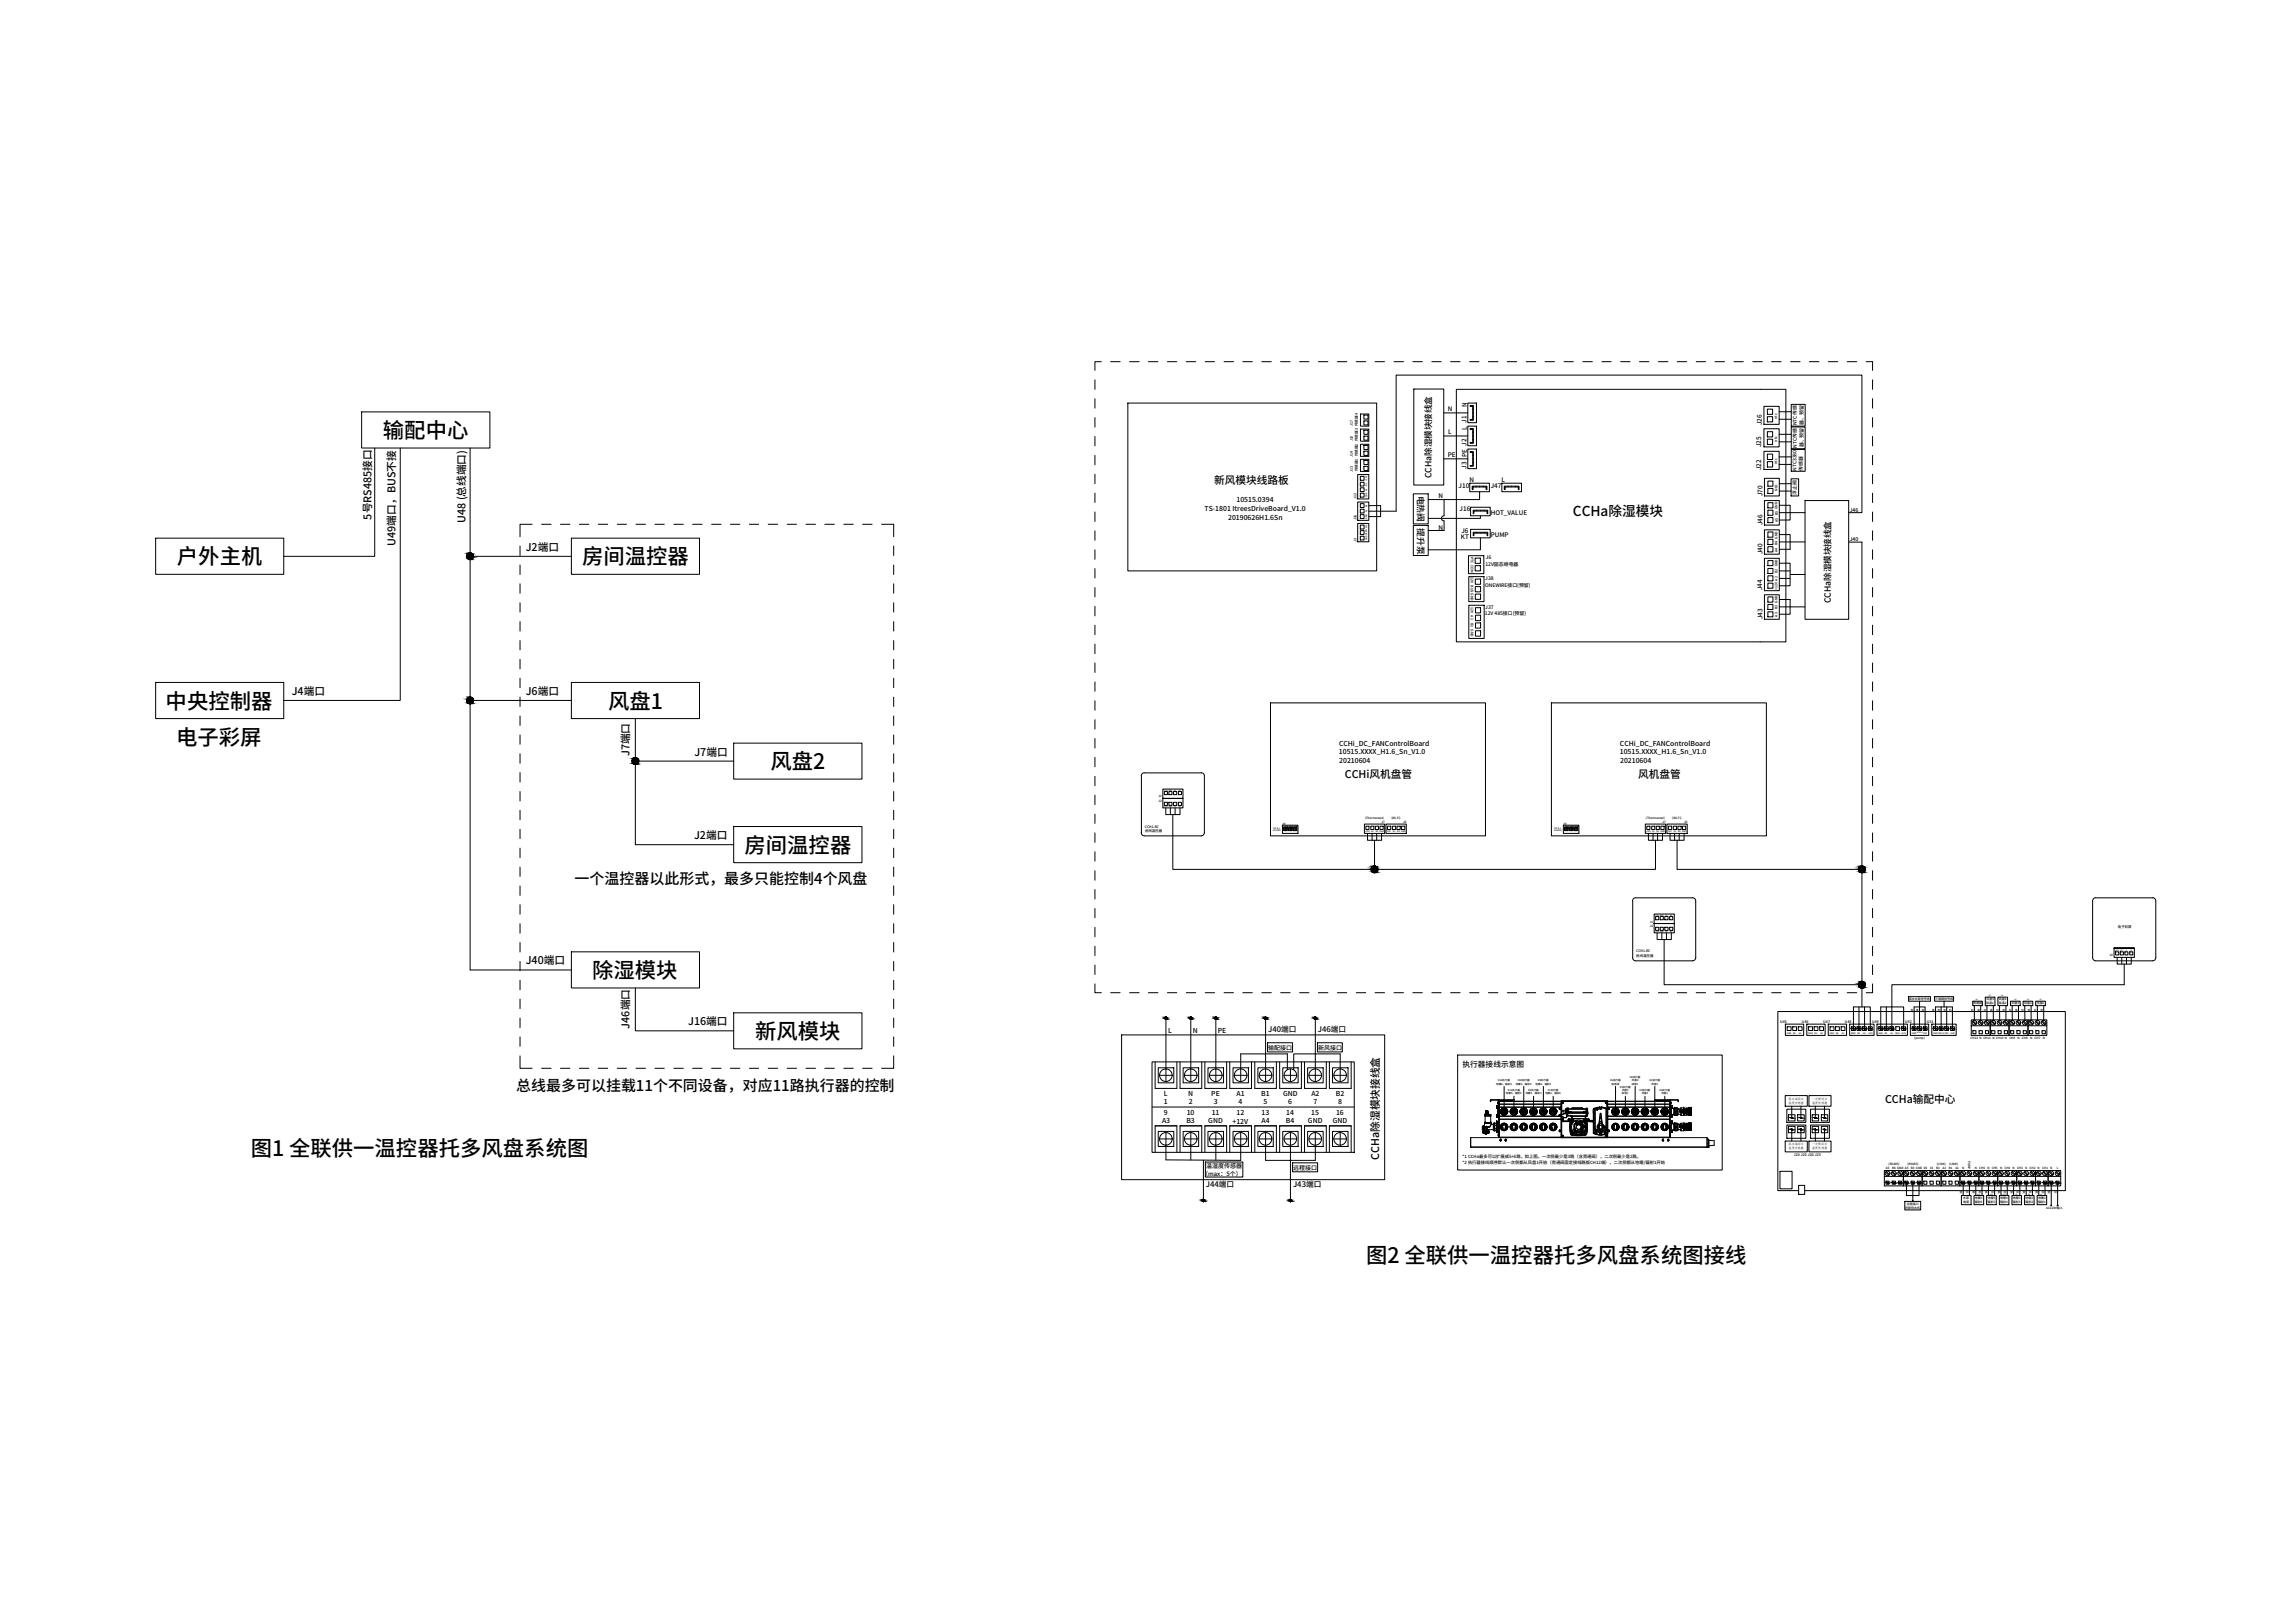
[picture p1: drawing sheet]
<svg xmlns="http://www.w3.org/2000/svg" width="297mm" height="210mm" viewBox="0 0 297 210" stroke-linecap="round" stroke-linejoin="round" font-family="sans-serif">
<defs><g id="words">
<g font-size="2.8">
<text x="49.5" y="56.7">输配中心</text>
<text x="22.9" y="73">户外主机</text>
<text x="75.3" y="73">房间温控器</text>
<text x="21.4" y="91.7">中央控制器</text>
<text x="78.7" y="91.7">风盘1</text>
<text x="22.8" y="96.4">电子彩屏</text>
<text x="99.7" y="99.6">风盘2</text>
<text x="96.3" y="110.3">房间温控器</text>
<text x="76.6" y="126.6">除湿模块</text>
<text x="97.7" y="134.5">新风模块</text>
<text x="32.4" y="149.7">图1 全联供一温控器托多风盘系统图</text>
<text x="176.7" y="163.5">图2 全联供一温控器托多风盘系统图接线</text>
</g>
<g font-size="1.9">
<text x="74.3" y="114.3">一个温控器以此形式，最多只能控制4个风盘</text>
<text x="66.8" y="141.2">总线最多可以挂载11个不同设备，对应11路执行器的控制</text>
</g>
<text font-size="1.8" x="203.5" y="66.7">CCHa除湿模块</text>
<g font-size="1.4">
<text x="157.1" y="62.7">新风模块线路板</text>
<text x="48.1" y="67.2" transform="rotate(-90 48.1 67.2)">5号RS485接口</text>
<text x="51.2" y="70.6" transform="rotate(-90 51.2 70.6)">U49端口，BUS不接</text>
<text x="60.2" y="67.7" transform="rotate(-90 60.2 67.7)">U48 (总线端口)</text>
<text x="68" y="71.3">J2端口</text>
<text x="37.7" y="89.9">J4端口</text>
<text x="68" y="89.9">J6端口</text>
<text x="81.4" y="97.9" transform="rotate(-90 81.4 97.9)">J7端口</text>
<text x="89.8" y="97.8">J7端口</text>
<text x="174" y="100.7">CCHi风机盘管</text>
<text x="211.9" y="100.7">风机盘管</text>
<text x="89.8" y="108.6">J2端口</text>
<text x="68" y="124.8">J40端口</text>
<text x="81.4" y="133.1" transform="rotate(-90 81.4 133.1)">J46端口</text>
<text x="89" y="132.7">J16端口</text>
<text x="243.9" y="142.8">CCHa输配中心</text>
<text x="178.4" y="150.1" transform="rotate(-90 178.4 150.1)">CCHa除湿模块接线盒</text>
</g>
<g font-size="1.1">
<text x="183.4" y="64.1" transform="rotate(90 183.4 64.1)">电热阀 提升泵</text>
<text x="185.2" y="61.9" transform="rotate(-90 185.2 61.9)">CCHa除湿模块接线盒</text>
<text x="236.9" y="78.1" transform="rotate(-90 236.9 78.1)">CCHa除湿模块接线盒</text>
</g>
<g font-size="1">
<text x="164.1" y="133.6">J40端口</text>
<text x="170.5" y="133.6">J46端口</text>
<text x="189.2" y="138.1">执行器接线示意图</text>
<text x="156" y="153.7">J44端口</text>
<text x="167.3" y="153.7">J43端口</text>
</g>
<g font-size=".9">
<text x="160" y="65">10515.0394</text>
<text x="155.8" y="66.2">TS-1801 ItreesDriveBoard_V1.0</text>
<text x="158.9" y="67.3">20190626H1.6Sn</text>
<text x="173.2" y="97.6">10515.XXXX_H1.6_Sn_V1.0</text>
<text x="173.2" y="96.5">CCHi_DC_FANControlBoard</text>
<text x="173.3" y="98.7">20210604</text>
<text x="209.6" y="97.6">10515.XXXX_H1.6_Sn_V1.0</text>
<text x="209.6" y="96.5">CCHi_DC_FANControlBoard</text>
<text x="209.6" y="98.7">20210604</text>
<text x="151.1" y="133.7">L</text>
<text x="154.3" y="133.7">N</text>
<text x="157.6" y="133.7">PE</text>
<text x="150.6" y="141.8">L</text>
<text x="150.6" y="142.9">1</text>
<text x="153.7" y="141.8">N</text>
<text x="153.8" y="142.9">2</text>
<text x="156.7" y="141.8">PE</text>
<text x="157" y="142.9">3</text>
<text x="160" y="141.8">A1</text>
<text x="160.2" y="142.9">4</text>
<text x="163.2" y="141.8">B1</text>
<text x="163.5" y="142.9">5</text>
<text x="166" y="141.8">GND</text>
<text x="166.7" y="142.9">6</text>
<text x="169.7" y="141.8">A2</text>
<text x="169.9" y="142.9">7</text>
<text x="172.8" y="141.8">B2</text>
<text x="173.1" y="142.9">8</text>
<text x="150.3" y="145.4">A3</text>
<text x="150.6" y="144.3">9</text>
<text x="153.5" y="145.4">B3</text>
<text x="153.5" y="144.3">10</text>
<text x="156.3" y="145.4">GND</text>
<text x="156.8" y="144.3">11</text>
<text x="159.5" y="145.4">+12V</text>
<text x="160" y="144.3">12</text>
<text x="163.2" y="145.4">A4</text>
<text x="163.2" y="144.3">13</text>
<text x="166.4" y="145.4">B4</text>
<text x="166.4" y="144.3">14</text>
<text x="169.2" y="145.4">GND</text>
<text x="169.6" y="144.3">15</text>
<text x="172.4" y="145.4">GND</text>
<text x="172.9" y="144.3">16</text>
</g>
<g font-size=".8">
<text x="187.3" y="53.2">N</text>
<text x="189.8" y="52.7" transform="rotate(-90 189.8 52.7)">N</text>
<text x="187.3" y="59.2">PE</text>
<text x="187.3" y="56.2">L</text>
<text x="189.8" y="59.1" transform="rotate(-90 189.8 59.1)">PE J2</text>
<text x="189.8" y="55.6" transform="rotate(-90 189.8 55.6)">L J1</text>
<text x="227.9" y="57.9" transform="rotate(-90 227.9 57.9)">J25</text>
<text x="228" y="55" transform="rotate(-90 228 55)">J26</text>
<text x="186.1" y="64.5">N</text>
<text x="188.7" y="63.1">J10</text>
<text x="189.7" y="60.7" transform="rotate(-90 189.7 60.7)">J3</text>
<text x="190.1" y="62.3">N</text>
<text x="192.9" y="63.1">J47</text>
<text x="194.3" y="62.3">L</text>
<text x="227.9" y="60.8" transform="rotate(-90 227.9 60.8)">J22</text>
<text x="228" y="64.2" transform="rotate(-90 228 64.2)">J70</text>
<text x="186.1" y="68.5">N</text>
<text x="188.8" y="66.2">J16</text>
<text x="189" y="69.7">KT</text>
<text x="189.1" y="69">J6</text>
<text x="192.9" y="66.6">HOT_VALUE</text>
<text x="192.9" y="69.5">PUMP</text>
<text x="228" y="71.7" transform="rotate(-90 228 71.7)">J40</text>
<text x="228" y="68" transform="rotate(-90 228 68)">J46</text>
<text x="228" y="76.4" transform="rotate(-90 228 76.4)">J44</text>
<text x="228" y="80.1" transform="rotate(-90 228 80.1)">J43</text>
<text x="164.1" y="135.8">输配接口</text>
<text x="170.5" y="135.8">新风接口</text>
<text x="155.5" y="152.2">（max：5个）</text>
<text x="156" y="151.1">温湿度传感器</text>
<text x="167.3" y="151.3">远程接口</text>
</g>
<g font-size=".7">
<text x="239.3" y="66.2">J46</text>
<text x="239.3" y="70">J40</text>
</g>
<g font-size=".6">
<text x="233.3" y="57.9" transform="rotate(-90 233.3 57.9)">器、预留 器、预留</text>
<text x="232.4" y="60.9" transform="rotate(-90 232.4 60.9)">NTC3380 NTC传感 NTC传感</text>
<text x="232.4" y="64" transform="rotate(-90 232.4 64)">浮止阀</text>
<text x="233.2" y="60.9" transform="rotate(-90 233.2 60.9)">传感器</text>
<text x="192.1" y="75.9">ONEWIRE接口(预留)</text>
<text x="192.2" y="75.1">J38</text>
<text x="192.2" y="73.2">12V固态继电器</text>
<text x="192.2" y="72.4">J6</text>
<text x="192.1" y="79.6">12V 485接口(预留)</text>
<text x="192.2" y="78.8">J37</text>
<text x="189.2" y="149.8">*1 CCHa最多可以扩展成5+6路，如上图。一次侧最少是3路（含旁通阀），二次侧最少是2路。</text>
<text x="189.2" y="150.6">*2 执行器接线顺序默认一次侧都从风盘1开始（旁通阀固定接线路板CH12端），二次侧都从地暖/辐射1开始</text>
</g>
<g font-size=".5">
<text x="229.9" y="57.1" transform="rotate(-90 229.9 57.1)">ntc</text>
<text x="229.9" y="54.2" transform="rotate(-90 229.9 54.2)">ntc</text>
<text x="175.6" y="61" transform="rotate(-90 175.6 61)">传感器1 传感器2 传感器3 传感器4</text>
<text x="229.9" y="60" transform="rotate(-90 229.9 60)">ntc</text>
<text x="190.3" y="74.7" transform="rotate(90 190.3 74.7)">12V BUS GND</text>
<text x="190.3" y="72.1" transform="rotate(90 190.3 72.1)">PTC CON</text>
<text x="190.3" y="78.5" transform="rotate(90 190.3 78.5)">12V</text>
<text x="190.3" y="79.6" transform="rotate(90 190.3 79.6)">A1</text>
<text x="190.3" y="80.6" transform="rotate(90 190.3 80.6)">B1 GND</text>
<text x="230.3" y="132.4">U45</text>
<text x="233.1" y="132.4">U46</text>
<text x="235.9" y="132.4">U47</text>
<text x="238.7" y="132.4">U48</text>
<text x="242.2" y="132.4">U49</text>
<text x="246.5" y="132.4">U52</text>
<text x="249.3" y="132.4">U51</text>
<text x="232.1" y="149.5">J24 J25 J26 J23</text>
</g>
<g font-size=".4">
<text x="175" y="59.1" transform="rotate(-90 175 59.1)">J14</text>
<text x="175" y="57.1" transform="rotate(-90 175 57.1)">J15</text>
<text x="175" y="55.2" transform="rotate(-90 175 55.2)">J17</text>
<text x="175" y="61.1" transform="rotate(-90 175 61.1)">J13</text>
<text x="175.5" y="64.6" transform="rotate(-90 175.5 64.6)">J12</text>
<text x="229.9" y="63.5" transform="rotate(-90 229.9 63.5)">NID</text>
<text x="175.5" y="70.1" transform="rotate(-90 175.5 70.1)">J3</text>
<text x="175.5" y="67.3" transform="rotate(-90 175.5 67.3)">J16</text>
<text x="229.9" y="71.5" transform="rotate(-90 229.9 71.5)">A4</text>
<text x="229.9" y="70.6" transform="rotate(-90 229.9 70.6)">B4</text>
<text x="229.9" y="69.7" transform="rotate(-90 229.9 69.7)">GND</text>
<text x="230" y="67.6" transform="rotate(-90 230 67.6)">A5</text>
<text x="230" y="66.7" transform="rotate(-90 230 66.7)">B5 GND</text>
<text x="229.9" y="76.4" transform="rotate(-90 229.9 76.4)">+12V A2</text>
<text x="229.9" y="74.2" transform="rotate(-90 229.9 74.2)">B2</text>
<text x="229.9" y="73.3" transform="rotate(-90 229.9 73.3)">GND</text>
<text x="229.9" y="79.8" transform="rotate(-90 229.9 79.8)">A3</text>
<text x="229.9" y="78.9" transform="rotate(-90 229.9 78.9)">B3 GND</text>
<text x="148.1" y="107.1">CCH1.RC</text>
<text x="148.1" y="107.7">房间温控器</text>
<text x="149.9" y="103.8">J2</text>
<text x="149.9" y="103.2">J1</text>
<text x="165.9" y="106.7">J9</text>
<text x="176.6" y="106">(Thermostat)</text>
<text x="178.7" y="106.6">J7</text>
<text x="180" y="106">(Wi-Fi)</text>
<text x="181.5" y="106.6">J6</text>
<text x="202.2" y="106.7">J9</text>
<text x="212.9" y="106">(Thermostat)</text>
<text x="215.1" y="106.6">J7</text>
<text x="216.4" y="106">(Wi-Fi)</text>
<text x="217.9" y="106.6">J6</text>
<text x="213.4" y="119.4">J1</text>
<text x="211.7" y="123.3">CCH1.RC</text>
<text x="211.7" y="123.9">房间温控器</text>
<text x="213.4" y="120">J2</text>
<text x="272.9" y="123.8">J4</text>
<text x="274" y="120.1">电子彩屏</text>
<text x="247" y="129.4">混水水泵信号线</text>
<text x="250.3" y="129.4">三通阀信号线</text>
<text x="255.3" y="130">旁通阀</text>
<text x="257" y="130">除湿1</text>
<text x="257" y="129.5">风盘5</text>
<text x="258.6" y="129.4">风盘4</text>
<text x="258.6" y="130">除湿2</text>
<text x="260.2" y="130">风盘3</text>
<text x="261.9" y="130">风盘2</text>
<text x="263.5" y="130">风盘1</text>
<text x="247.7" y="134.5">(pump)</text>
<text x="254.9" y="134.4">CH12 N CH11 N CH10 N</text>
<text x="260" y="134.4">CH9</text>
<text x="261" y="134.4">N</text>
<text x="261.6" y="134.4">CH8</text>
<text x="262.6" y="134.4">N</text>
<text x="263.2" y="134.4">CH7</text>
<text x="264.3" y="134.4">N</text>
<text x="231.4" y="142.9">温度传感器</text>
<text x="231.4" y="142.3">混水端供水</text>
<text x="234.4" y="142.9">温度传感器</text>
<text x="234.4" y="142.3">一次侧供水</text>
<text x="231.4" y="148.7">温度传感器</text>
<text x="231.4" y="148.2">混水端回水</text>
<text x="234.4" y="148.7">温度传感器</text>
<text x="234.4" y="148.2">一次侧回水</text>
<text x="244" y="151.3">A6</text>
<text x="244.3" y="150.8">(RS485)</text>
<text x="244.8" y="151.3">B6 GND A5</text>
<text x="246.7" y="155.9">远程接口</text>
<text x="246.8" y="150.8">(RS485)</text>
<text x="247.2" y="151.3">B5 GND X0</text>
<text x="249.7" y="151.3">X1</text>
<text x="250.5" y="151.3">B2</text>
<text x="250.6" y="150.8">(LINK)</text>
<text x="251.3" y="151.3">A2</text>
<text x="252.1" y="151.3">B1</text>
<text x="252.2" y="150.8">(LINK)</text>
<text x="253" y="151.3">A1</text>
<text x="253.9" y="151.3">N</text>
<text x="254" y="155.2">水泵</text>
<text x="254" y="155.7">电源</text>
<text x="254.6" y="150.2" transform="rotate(90 254.6 150.2)">PUMP</text>
<text x="255.5" y="151.3">N</text>
<text x="255.5" y="155.2">地暖6</text>
<text x="255.5" y="155.7">辐射6</text>
<text x="256.1" y="151.3">CH6</text>
<text x="257.1" y="151.3">N</text>
<text x="257.1" y="155.7">辐射5</text>
<text x="257.2" y="155.2">地暖5</text>
<text x="257.7" y="151.3">CH5</text>
<text x="258.7" y="151.3">N</text>
<text x="258.8" y="155.2">地暖4</text>
<text x="258.8" y="155.7">辐射4</text>
<text x="259.3" y="151.3">CH4</text>
<text x="260.4" y="151.3">N</text>
<text x="260.4" y="155.2">地暖3</text>
<text x="260.4" y="155.7">辐射3</text>
<text x="260.9" y="151.3">CH3</text>
<text x="262" y="151.3">N</text>
<text x="262" y="155.7">辐射2</text>
<text x="262.1" y="155.2">地暖2</text>
<text x="262.6" y="151.3">CH2</text>
<text x="263.6" y="151.3">N</text>
<text x="263.7" y="155.2">地暖1</text>
<text x="263.7" y="155.7">辐射1</text>
<text x="264.2" y="151.3">CH1</text>
<text x="265.2" y="151.3">N</text>
<text x="266.1" y="151.3">L</text>
<text x="246.5" y="156.4">玛斯特水机</text>
<text x="264.7" y="156.5">AC220V输入</text>
</g>
<g font-size=".3">
<text x="176.9" y="65.6" transform="rotate(-90 176.9 65.6)">B1</text>
<text x="176.9" y="64.4" transform="rotate(-90 176.9 64.4)">GND</text>
<text x="176.9" y="63.5" transform="rotate(-90 176.9 63.5)">A2</text>
<text x="176.9" y="62.8" transform="rotate(-90 176.9 62.8)">B2</text>
<text x="176.9" y="62.2" transform="rotate(-90 176.9 62.2)">+12V</text>
<text x="176.9" y="69.9" transform="rotate(-90 176.9 69.9)">GNDUART+12V</text>
<text x="176.9" y="67.1" transform="rotate(-90 176.9 67.1)">GND</text>
<text x="176.9" y="66.3" transform="rotate(-90 176.9 66.3)">A1</text>
<text x="164.7" y="107.6">AC220V</text>
<text x="164.7" y="107.2">PE N L</text>
<text x="176.6" y="107.7">+12V A1</text>
<text x="178" y="107.7">B1 GND</text>
<text x="179.5" y="107.7">12V</text>
<text x="180.2" y="107.7">A2</text>
<text x="180.8" y="107.7">B2 GND</text>
<text x="201" y="107.6">AC220V</text>
<text x="201.1" y="107.2">PE N L</text>
<text x="212.9" y="107.7">+12V A1</text>
<text x="214.3" y="107.7">B1 GND</text>
<text x="215.8" y="107.7">12V</text>
<text x="216.5" y="107.7">A2</text>
<text x="217.1" y="107.7">B2 GND</text>
<text x="247.2" y="130.8">蓝</text>
<text x="247.9" y="130.8">黑</text>
<text x="248.6" y="130.8">棕</text>
<text x="250" y="130.8">黑</text>
<text x="250.7" y="130.8">粉</text>
<text x="251.4" y="130.8">灰</text>
<text x="252.2" y="130.8">红</text>
<text x="255" y="130.8">红</text>
<text x="255.8" y="130.8">蓝</text>
<text x="256.7" y="130.8">红</text>
<text x="257.5" y="130.8">蓝</text>
<text x="258.3" y="130.8">红</text>
<text x="259.1" y="130.8">蓝</text>
<text x="259.9" y="130.8">红</text>
<text x="260.7" y="130.8">蓝</text>
<text x="261.5" y="130.8">红</text>
<text x="262.3" y="130.8">蓝</text>
<text x="263.2" y="130.8">红</text>
<text x="264" y="130.8">蓝</text>
<text x="231.2" y="133.8">GND</text>
<text x="232" y="133.8">B4</text>
<text x="232.7" y="133.8">A4</text>
<text x="233.9" y="133.8">GND</text>
<text x="234.8" y="133.8">B3</text>
<text x="235.5" y="133.8">A3</text>
<text x="236.7" y="133.8">GND</text>
<text x="237.5" y="133.8">B2</text>
<text x="238.3" y="133.8">A2</text>
<text x="239.5" y="133.8">GND</text>
<text x="240.3" y="133.8">B2</text>
<text x="241.1" y="133.8">A2</text>
<text x="241.6" y="133.8">+12V</text>
<text x="243" y="133.8">GND</text>
<text x="243.8" y="133.8">B1</text>
<text x="244.6" y="133.8">A1</text>
<text x="245.2" y="133.8">BUS +12V</text>
<text x="247.3" y="133.8">GND</text>
<text x="248.8" y="133.8">VSP</text>
<text x="250.1" y="133.8">GND TACH VSP +24V</text>
<text x="193.6" y="140.4">地暖6、辐射6</text>
<text x="193.8" y="139.9">#12执行器</text>
<text x="194.8" y="141.6">地暖5、辐射5</text>
<text x="195.1" y="141.2">#11执行器</text>
<text x="196.1" y="140.4">地暖4、辐射4</text>
<text x="196.3" y="139.9">#10执行器</text>
<text x="197.4" y="141.6">地暖3、辐射3</text>
<text x="197.7" y="141.2">#9执行器</text>
<text x="198.7" y="140.4">地暖2、辐射2</text>
<text x="199" y="139.9">#8执行器</text>
<text x="199.9" y="141.6">地暖1、辐射1</text>
<text x="200.2" y="141.2">#7执行器</text>
<text x="208.3" y="139.9">#6执行器</text>
<text x="208.5" y="140.4">旁通阀</text>
<text x="209.6" y="140.7">#5执行器</text>
<text x="209.8" y="141.6">除湿1</text>
<text x="209.9" y="141.2">风盘5</text>
<text x="210.8" y="139.5">#4执行器</text>
<text x="211.1" y="140.4">除湿2</text>
<text x="211.1" y="139.9">风盘4</text>
<text x="212.1" y="141.2">#3执行器</text>
<text x="212.4" y="141.6">风盘3</text>
<text x="213.4" y="139.9">#2执行器</text>
<text x="213.7" y="140.4">风盘2</text>
<text x="214.7" y="141.2">#1执行器</text>
<text x="214.9" y="141.6">风盘1</text>
<text x="253.6" y="154.4">蓝</text>
<text x="254.4" y="154.4">红</text>
<text x="255.2" y="154.4">蓝</text>
<text x="256" y="154.4">红</text>
<text x="256.8" y="154.4">蓝</text>
<text x="257.6" y="154.4">红</text>
<text x="258.5" y="154.4">蓝</text>
<text x="259.3" y="154.4">红</text>
<text x="260.1" y="154.4">蓝</text>
<text x="260.9" y="154.4">红</text>
<text x="261.7" y="154.4">蓝</text>
<text x="262.5" y="154.4">红</text>
<text x="263.3" y="154.4">蓝</text>
<text x="264.1" y="154.4">红</text>
<text x="265" y="154.4">蓝</text>
<text x="265.8" y="154.4">红</text>
</g>
<g font-size=".2">
<text x="150.6" y="102.4">+12V GND</text>
<text x="150.6" y="104.5">+12V GND</text>
<text x="151.9" y="102.4">A1</text>
<text x="151.9" y="104.5">A2</text>
<text x="152.5" y="102.4">B1</text>
<text x="152.5" y="104.5">B2</text>
<text x="214.1" y="118.5">+12V GND</text>
<text x="215.5" y="118.6">A1</text>
<text x="216.1" y="118.5">B1</text>
<text x="214.1" y="120.6">+12V GND</text>
<text x="215.5" y="120.7">A2</text>
<text x="216.1" y="120.6">B2</text>
<text x="273.7" y="123">GND</text>
<text x="274.3" y="123">VCC</text>
<text x="275" y="123">A</text>
<text x="275.7" y="123">B</text>
<text x="255.6" y="129.5">#6</text>
<text x="257.3" y="128.9">#5</text>
<text x="258.9" y="128.9">#4</text>
<text x="260.6" y="129.5">#3</text>
<text x="262.3" y="129.5">#2</text>
<text x="263.9" y="129.5">#1</text>
<text x="248" y="133.7">MTACH</text>
<text x="255.8" y="154.6">#12</text>
<text x="257.5" y="154.6">#11</text>
<text x="259.1" y="154.6">#10</text>
<text x="260.7" y="154.6">#9</text>
<text x="262.4" y="154.6">#8</text>
<text x="264" y="154.6">#7</text>
</g>
</g></defs>
<g fill="none" stroke="#000" stroke-width=".13">
<path d="M46.8 53.3h16.6v4.7h-16.6zM48.5 58v14h-11.8M51.8 58v32.6h-15.1M60.8 58v67.5h13.1M141.7 49.2v1.2M141.7 51.6v1.2M141.7 54v1.3M141.7 56.5v1.2M141.7 58.9v1.2M142.5 46.8h-.8v1.1M143.7 46.8h1.2M145.9 52.2h32.2v21.7h-32.2z"/>
<path d="M146.1 46.8h1.3M148.6 46.8h1.2M151 46.8h1.2M153.5 46.8h1.2M155.9 46.8h1.2M158.4 46.8h1.2M160.8 46.8h1.2M163.2 46.8h1.3M165.7 46.8h1.2M168.1 46.8h1.2M170.6 46.8h1.2M173 46.8h1.2"/>
<path d="M175.5 46.8h1.2M176 57.5h1.1v1.6h-1.1zM176 59.4h1.1v1.6h-1.1zM176 53.6h1.1v1.5h-1.1zM176 55.5h1.1v1.6h-1.1zM176.5 57.6h.5v.6h-.5zM176.5 58.4h.5v.5h-.5zM176.5 59.6h.5v.5h-.5zM176.5 53.7h.5v.5h-.5zM176.5 54.5h.5v.5h-.5zM176.5 55.7h.5v.5h-.5zM176.5 56.4h.5v.6h-.5z"/>
<path d="M177.9 46.8h1.2M180.3 46.8h1.3M182.8 46.8h1.2M182.9 50.3h3.9v12.5h-3.9zM185.2 46.8h1.2M187.7 46.8h1.2M189.9 52.2h1.1v2.5h-1.1zM189.9 55.1h1.1v2.6h-1.1zM189.9 58.1h1.1v2.5h-1.1zM190.1 46.8h1.2M190.2 52.5h.4v1.9h-.4v-.1h.3v-1.7h-.3zM190.2 55.5h.4v1.9h-.4v-.1h.3v-1.7h-.3z"/>
<path d="M190.2 58.4h.4v1.9h-.4v-.1h.3v-1.7h-.3zM190.5 53h.1M190.5 53.9h.1M190.5 55.9h.1M190.5 56.9h.1M190.5 58.9h.1M190.5 59.9h.1M192.6 46.8h1.2M195 46.8h1.2M197.4 46.8h1.3M199.9 46.8h1.2M202.3 46.8h1.2"/>
<path d="M204.8 46.8h1.2M207.2 46.8h1.2M209.7 46.8h1.2M212.1 46.8h1.2M214.6 46.8h1.2M217 46.8h1.2M219.4 46.8h1.2M221.9 46.8h1.2M224.3 46.8h1.2M226.8 46.8h1.2M228.2 58.4h2v2.4h-2zM228.2 55.5h2v2.3h-2z"/>
<path d="M228.2 52.6h2v2.3h-2zM228.6 59.7h.7v.7h-.7zM228.6 58.8h.7v.7h-.7zM228.6 56.8h.7v.7h-.7zM228.6 55.9h.7v.6h-.7zM228.6 53.9h.7v.7h-.7zM228.6 52.9h.7v.7h-.7zM229.2 46.8h1.2M231.7 46.8h1.2M231.7 55.3h1.8v2.8h-1.8zM231.7 58.2h1.8v2.8h-1.8zM231.7 52.3h1.8v2.8h-1.8z"/>
<path d="M234.1 46.8h1.2M236.5 46.8h1.3M239 46.8h1.2M241.4 46.8h.9v1.1M242.3 49.2v1.2M242.3 51.6v1.2M242.3 54v1.3M242.3 56.5v1.2M242.3 58.9v1.2M20.1 69.6h16.6v4.7h-16.6zM60.8 72h13.1M67.3 70.7v1.2"/>
<path d="M67.3 73.1v1.2M67.3 75.6v1.2M67.3 78v1.2M68.8 67.8h-1.5v1.7M70.1 67.8h1.2M72.5 67.8h1.2M73.9 69.6h16.6v4.7h-16.6zM75 67.8h1.2M77.4 67.8h1.2M79.8 67.8h1.3M82.3 67.8h1.2M84.7 67.8h1.2"/>
<path d="M87.2 67.8h1.2M89.6 67.8h1.2M92.1 67.8h1.2M94.5 67.8h1.2M97 67.8h1.2M99.4 67.8h1.2M101.8 67.8h1.2M104.3 67.8h1.2M106.7 67.8h1.2M109.2 67.8h1.2M111.6 67.8h1.2M114.1 67.8h1.5v1.7"/>
<path d="M115.6 70.7v1.2M115.6 73.1v1.2M115.6 75.6v1.2M115.6 78v1.2M141.7 61.4v1.2M141.7 63.8v1.2M141.7 66.3v1.2M141.7 68.7v1.2M141.7 71.1v1.3M141.7 73.6v1.2M141.7 76v1.2M141.7 78.5v1.2"/>
<path d="M175.6 61.4h1.5v3.2h-1.5zM175.6 65h1.5v2.3h-1.5zM175.6 67.7h1.5v2.4h-1.5zM176 63.8h.5v.5h-.5zM176 63.1h.5v.5h-.5zM176 62.4h.5v.5h-.5zM176 61.6h.5v.6h-.5zM176 66.6h.5v.5h-.5zM176 65.9h.5v.5h-.5zM176 65.2h.5v.5h-.5zM176 69.4h.5v.5h-.5zM176 68.7h.5v.5h-.5z"/>
<path d="M176 68h.5v.5h-.5zM176.5 60.4h.5v.5h-.5zM177.1 65.4h1.5v1.5h-1.5M177.1 66.2h3.5v-17.7h60.3v17.8h-1.7M182.8 63.9h2v3.9h-2zM182.8 68h2v3.9h-2zM186.8 66.7a.33 .33 0 0 0-.3 .4 .33 .33 0 0 0 .3 .3M190 71.9h2v2.3h-2zM190 74.6h2v3.3h-2zM190 78.3h2v4.3h-2zM190.1 62.5h2.6v1.1h-2.6zM190.3 65.6h2.5v1.1h-2.5z"/>
<path d="M190.3 68.5h2.5v1.1h-2.5zM190.5 62.9h1.9v.5h-.1v-.4h-1.7v.4h-.1zM190.6 66h1.9v.5h-.1v-.4h-1.7v.4h-.1zM190.6 68.9h1.9v.4h-.1v-.3h-1.7v.3h-.1zM190.8 72.2h.7v.7h-.7zM190.8 73.2h.7v.7h-.7zM190.9 74.9h.6v.7h-.6zM190.9 75.9h.6v.7h-.6zM190.9 76.9h.6v.7h-.6zM190.9 78.6h.6v.7h-.6zM190.9 79.6h.6v.7h-.6zM191 62.9v.1"/>
<path d="M191.1 66v.1M191.1 68.9v.1M191.9 62.9v.1M192 66v.1M192 68.9v.1M194.3 62.5h2.5v1.1h-2.5zM194.6 62.9h1.9v.5h-.1v-.4h-1.7v.4h-.1zM195.1 62.9v.1M196.1 62.9v.1M228.3 77h1.9v3.1h-1.9zM228.3 72.2h1.9v4.2h-1.9zM228.3 68.6h1.9v3.1h-1.9z"/>
<path d="M228.3 64.8h1.9v3.2h-1.9zM228.3 61.9h1.9v2.3h-1.9zM228.7 79.2h.7v.6h-.7zM228.7 78.2h.7v.7h-.7zM228.7 77.2h.7v.7h-.7zM228.7 75.5h.7v.6h-.7zM228.7 74.5h.7v.7h-.7zM228.7 73.6h.7v.6h-.7zM228.7 72.5h.7v.7h-.7zM228.7 70.7h.7v.7h-.7zM228.7 69.8h.7v.7h-.7zM228.7 68.8h.7v.7h-.7z"/>
<path d="M228.7 67h.7v.6h-.7zM228.7 66h.7v.7h-.7zM228.7 65.1h.7v.6h-.7zM228.7 63.2h.7v.7h-.7zM228.7 62.3h.7v.6h-.7zM230.2 77.6h1.4v1.9h-1.4M230.2 72.9h1.4v2.9h-1.4M230.2 65.4h1.4v1.9h-1.4M230.2 69.2h1.4v1.9h-1.4M230.2 73.9h1.4M230.2 74.9h1.4M230.2 66.3h3.3"/>
<path d="M230.2 78.5h3.3M230.2 70.1h3.3M231.6 74.3h1.9M231.7 62h1v2.2h-1zM233.5 64.8h5.7v15.3h-5.7zM239.2 70.2h1.7v60.1M242.3 61.4v1.2M242.3 63.8v1.2M242.3 66.3v1.2M242.3 68.7v1.2M242.3 71.1v1.3M242.3 73.6v1.2"/>
<path d="M242.3 76v1.2M242.3 78.5v1.2M20.1 88.3h16.6v4.7h-16.6zM60.8 90.6h13.1M67.3 80.4v1.3M67.3 82.9v1.2M67.3 85.3v1.3M67.3 87.8v1.2M67.3 90.2v1.2M67.3 92.7v1.2M67.3 95.1v1.2M67.3 97.5v1.3"/>
<path d="M67.3 100v1.2M73.9 88.3h16.6v4.7h-16.6zM82.2 93v5.5h12.7M82.2 98.5v10.8h12.7M94.9 96.2h16.6v4.6h-16.6zM115.6 80.4v1.3M115.6 82.9v1.2M115.6 85.3v1.3M115.6 87.8v1.2M115.6 90.2v1.2M115.6 92.7v1.2M115.6 95.1v1.2"/>
<path d="M115.6 97.5v1.3M115.6 100v1.2M141.7 80.9v1.2M141.7 83.4v1.2M141.7 85.8v1.2M141.7 88.3v1.2M141.7 90.7v1.2M141.7 93.1v1.2M141.7 95.6v1.2M141.7 98v1.2M164.4 91h27.8v17.2h-27.8zM190.9 80.6h.6v.7h-.6z"/>
<path d="M190.9 81.6h.6v.7h-.6zM200.7 91h27.8v17.2h-27.8zM242.3 80.9v1.2M242.3 83.4v1.2M242.3 85.8v1.2M242.3 88.3v1.2M242.3 90.7v1.2M242.3 93.1v1.2M242.3 95.6v1.2M242.3 98v1.2M67.3 102.4v1.3M67.3 104.9v1.2"/>
<path d="M67.3 107.3v1.2M67.3 109.8v1.2M67.3 112.2v1.2M67.3 114.6v1.3M67.3 117.1v1.2M67.3 119.5v1.3M94.9 107h16.6v4.6h-16.6zM115.6 102.4v1.3M115.6 104.9v1.2M115.6 107.3v1.2M115.6 109.8v1.2M115.6 112.2v1.2"/>
<path d="M115.6 114.6v1.3M115.6 117.1v1.2M115.6 119.5v1.3M141.7 100.5v1.2M141.7 102.9v1.2M141.7 105.4v1.2M141.7 107.8v1.2M141.7 110.2v1.2M141.7 112.7v1.2M141.7 115.1v1.2M141.7 117.6v1.2M147.6 100.4l.2-.3 .3-.1 7.5 .1 .2 .3v7.4l-.2 .3-.2 .1h-7.3l-.3-.1-.2-.3"/>
<path d="M147.7 100.4v7.4M150.4 102.1h2.6v1.2h-2.6h2.6v1.2h-2.6zM150.6 103.8h.4v.4h-.4zM150.6 102.4h.4v.4h-.4zM150.8 104.5v.9h1.9v-.9M151.2 103.8h.4v.4h-.4zM151.2 102.4h.4v.4h-.4zM151.4 104.5v.9M151.7 105.4v7.1h62.5v-3.8M151.8 103.8h.4v.4h-.4zM151.8 102.4h.4v.4h-.4zM152 104.5v.9"/>
<path d="M152.4 103.8h.5v.4h-.5zM152.4 102.4h.5v.4h-.5zM177.8 108.7v3.8M211.2 116.6l.2-.4h.2h7.6l.2 .4v7.3l-.2 .4h-.2h-7.4h-.2l-.2-.4M211.2 116.6v7.3M214 118.3h2.6v1.2h-2.6h2.6v1.2h-2.6zM214.2 118.6h.4v.4h-.4zM214.8 118.6h.4v.4h-.4zM215.4 118.6h.4v.4h-.4zM216 118.6h.4v.4h-.4zM217 108.7v3.8h23.9M242.3 100.5v1.2"/>
<path d="M242.3 102.9v1.2M242.3 105.4v1.2M242.3 107.8v1.2M242.3 110.2v1.2M242.3 112.7v1.2M242.3 115.1v1.2M242.3 117.6v1.2M271.1 116.2l-.3 .2-.1 .2v7.3l.2 .4h.2M271.2 116.2h7.3M278.5 116.2l.3 .2 .1 .2v7.3l-.2 .4h-.2M67.3 136.6v1.6h1.5M67.3 122v1.2"/>
<path d="M67.3 124.4v1.2M67.3 126.9v1.2M67.3 129.3v1.2M67.3 131.7v1.3M67.3 134.2v1.2M70.1 138.2h1.2M72.5 138.2h1.2M73.9 123.2h16.6v4.7h-16.6zM75 138.2h1.2M77.4 138.2h1.2M79.8 138.2h1.3M82.2 127.9v5.5h12.7"/>
<path d="M82.3 138.2h1.2M84.7 138.2h1.2M87.2 138.2h1.2M89.6 138.2h1.2M92.1 138.2h1.2M94.5 138.2h1.2M94.9 131.1h16.6v4.6h-16.6zM97 138.2h1.2M99.4 138.2h1.2M101.8 138.2h1.2M104.3 138.2h1.2M106.7 138.2h1.2"/>
<path d="M109.2 138.2h1.2M111.6 138.2h1.2M115.6 136.6v1.6h-1.5M115.6 122v1.2M115.6 124.4v1.2M115.6 126.9v1.2M115.6 129.3v1.2M115.6 131.7v1.3M115.6 134.2v1.2M141.7 127.3v1.2h.8M141.7 120v1.2M141.7 122.5v1.2"/>
<path d="M141.7 124.9v1.2M143.7 128.5h1.2M145.1 133.9h34v18.8h-34zM146.1 128.5h1.3M148.6 128.5h1.2M150.8 131.8v6.6M151 128.5h1.2M153.5 128.5h1.2M154.1 131.8v6.6M155.9 128.5h1.2M157.3 131.8v6.6M158.4 128.5h1.2"/>
<path d="M160.5 138.3v-1.9h6v2M160.8 128.5h1.2M163.2 128.5h1.3M163.7 131.8v6.5M164 134.9h3.2v1.2h-3.2zM165.7 128.5h1.2M168.1 128.5h1.2M170.2 131.8v6.5M170.4 134.9h3.3v1.2h-3.3zM170.6 128.5h1.2M173 128.5h1.2M173.4 138.3v-1.9h-6v2"/>
<path d="M175.5 128.5h1.2M177.9 128.5h1.2M180.3 128.5h1.3M182.8 128.5h1.2M185.2 128.5h1.2M187.7 128.5h1.2M188.6 136.5h34.2v14.9h-34.2zM190.1 128.5h1.2M192.6 128.5h1.2M195 128.5h1.2M197.4 128.5h1.3M199.9 128.5h1.2"/>
<path d="M202.3 128.5h1.2M204.8 128.5h1.2M207.2 128.5h1.2M209.7 128.5h1.2M212.1 128.5h1.2M214.2 120h.4v.4h-.4zM214.4 120.7v.9h1.8v-.9M214.6 128.5h1.2M214.8 120h.4v.4h-.4zM215 120.7v.9M215.3 121.6v5.8h25.6M215.4 120h.4v.4h-.4z"/>
<path d="M215.6 120.7v.9M216 120h.4v.4h-.4zM217 128.5h1.2M219.4 128.5h1.2M221.9 128.5h1.2M224.3 128.5h1.2M226.8 128.5h1.2M229.2 128.5h1.2M231 132.5h2.3v1.5h-2.3zM231.2 132.9h.5v.5h-.5zM231.7 128.5h1.2M231.9 132.9h.5v.5h-.5z"/>
<path d="M232.6 132.9h.5v.5h-.5zM233.8 132.5h2.3v1.5h-2.3zM234 132.9h.5v.5h-.5zM234.1 128.5h1.2M234.7 132.9h.5v.5h-.5zM235.4 132.9h.5v.5h-.5zM236.5 132.5h2.4v1.5h-2.4zM236.5 128.5h1.3M236.8 132.9h.5v.5h-.5zM237.5 132.9h.5v.5h-.5zM238.2 132.9h.5v.5h-.5zM239 128.5h1.2"/>
<path d="M239.3 132.5h3.2v1.5h-3.2zM239.5 132.9h.5v.5h-.5zM239.8 133.1v-2.8h2.2v2.8M240.2 132.9h.6v.5h-.6zM240.5 130.3v2.8M241 132.9h.5v.5h-.5zM241.2 130.3v2.8M241.7 132.9h.5v.5h-.5zM242.3 127.3v1.2h-.9M242.3 120v1.2M242.3 122.5v1.2M242.3 124.9v1.2"/>
<path d="M242.8 132.5h4v1.5h-4zM243.1 132.9h.5v.5h-.5zM243.3 133.1v-2.8h3v2.8M243.8 132.9h.5v.5h-.5zM244 130.3v2.8M244.5 132.9h.5v.5h-.5zM245.3 132.9h.5v.5h-.5zM246 132.9h.5v.5h-.5zM246.9 129h2.9v.6h-2.9zM247.1 132.5h2.4v1.5h-2.4zM247.4 132.9h.5v.5h-.5zM247.6 133.1v-2.8h1.5v2.8"/>
<path d="M248.1 132.9h.5v.5h-.5zM248.3 129.6v3.5M248.8 132.9h.5v.5h-.5zM249.9 132.5h3.2v1.5h-3.2zM250.2 132.9h.5v.5h-.5zM250.3 129h2.4v.6h-2.4zM250.4 133.1v-2.8h2.2v2.8M250.9 132.9h.5v.5h-.5zM251.1 130.3v2.8M251.5 129.6v.7M251.6 132.9h.5v.5h-.5zM251.8 130.3v2.8"/>
<path d="M252.4 132.9h.4v.5h-.4zM255 132.7v-.7h2.5v2h-2.5v-1.3h2.5v-.7h2.4v2h-2.4v-1.3h2.4v-.7h2.5v2h-2.5v-1.3h2.5v-.7h2.4v2h-2.4v-1.3h2.4M255.2 132.2l.4 .4M255.2 129.6h1.3v.5h-1.3zM255.2 133.4h.4v.4h-.4zM255.3 132.1l.4 .4M255.4 130.1v1.9M256 132.2l.4 .4M256 133.4h.5v.4h-.5zM256.1 132.1l.4 .4M256.3 130.1v1.9M256.8 132.2l.4 .4"/>
<path d="M256.8 129h1.3v1.1h-1.3zM256.9 133.4h.4v.4h-.4zM256.9 132.1l.4 .4M257.1 130.1v1.9M257.6 132.2l.4 .4M257.7 133.4h.4v.4h-.4zM257.7 132.1l.4 .4M257.9 130.1v1.9M258.5 132.2l.4 .4M258.5 129h1.2v1.1h-1.2zM258.5 133.4h.4v.4h-.4zM258.5 132.1l.4 .4"/>
<path d="M258.7 130.1v1.9M259.3 132.2l.4 .4M259.3 133.4h.4v.4h-.4zM259.3 132.1l.5 .4M259.5 130.1v1.9M260.1 132.2l.4 .4M260.1 129.6h1.3v.5h-1.3zM260.1 133.4h.4v.4h-.4zM260.2 132.1l.4 .4M260.3 130.1v1.9M260.9 132.2l.4 .4M260.9 133.4h.5v.4h-.5z"/>
<path d="M261 132.1l.4 .4M261.1 130.1v1.9M261.7 132.2l.4 .4M261.7 129.6h1.3v.5h-1.3zM261.8 133.4h.4v.4h-.4zM261.8 132.1l.4 .4M261.9 130.1l.1 1.9M262.5 132.2l.4 .4M262.6 133.4h.4v.4h-.4zM262.6 132.1l.4 .4M262.8 130.1v1.9M263.3 132.2l.4 .4"/>
<path d="M263.4 129.6h1.2v.5h-1.2zM263.4 133.4h.4v.4h-.4zM263.4 132.1l.4 .4M263.6 130.1v1.9M264.1 132.2l.5 .4M264.2 133.4h.4v.4h-.4zM264.2 132.1l.5 .4M264.4 130.1v1.9M271.2 124.3h7.3M274.8 124.8v2.6h-30v5.7M150.8 148.2v1.9l9.7 .1v-2M154.1 148.2v1.9"/>
<path d="M155.7 150.1v5.2M155.9 150.4h4.9v1.9h-4.9zM157.3 148.2v1.9M163.7 148.2v2h6.5v-2M166.9 148.2v7.1M167.2 150.5h3.3v1.1h-3.3zM190.3 147.2h30.6v1.2h-30.6zM190.3 148.4h.1M190.3 147.2v1.3l30.8-.1v-.9M191.8 145.7h.2v.5h-.2zM191.8 145.8v.2M191.8 146v.2"/>
<path d="M191.8 145.7v.1M191.8 146h.1M191.8 146.2h.1M191.8 145.8h.2M191.8 146h.2M191.8 146.2h.2M191.8 146.6h.1M191.9 146.6h.1M191.9 146.4h.1M191.9 146.6l-.1-.2h.9l-.1 .2M191.9 146.4v.2M191.9 146.4h.7"/>
<path d="M192 145.7v.3M192 146v.2M192 146h.1M192 146.2h.1M192 145.8v.4M192 145.8h.1M192 145.8v.3M192 146.1h.1M192 146.6h.1M192 145.7v.1M192 146.4v.2M192 146.4h.1"/>
<path d="M192 146.3h.5M192 146.3l-.1 .1M192.1 146.3h-.1M192.1 146.6h.1M192.1 145.8l-.1 .2M192.1 145.8l.1 .1M192.1 145.3v.5M192.1 145.3h.8M192.1 145.8h.1M192.1 145.8h.7M192.1 146.4v.2v-.2M192.1 146.4h.1"/>
<path d="M192.1 144.4v-.1v.1M192.1 144.4h.1M192.1 144.3h.1M192.1 144.2h.1M192.1 144.4v.9M192.1 145.3h.1M192.1 144.2h.8M192.1 145.3h.3zM192.1 146.7l.1 .1M192.2 146.7h.1M192.2 145.8v.1M192.2 145.8h.3"/>
<path d="M192.2 143.9h.1M192.2 144.2h.1M192.2 143.9v.3zM192.2 143.9v.3M192.2 144.2h.2M192.2 146.6v.1M192.2 144.3v.1h-.1M192.2 144.3h.2M192.2 143.9h.3M192.2 144.1v-.2v.3M192.2 145.3h.7h-.6M192.3 144.2h.1"/>
<path d="M192.3 143.9h-.1M192.3 143.9v.3M192.3 144.1v-.2v.3M192.3 143.9h.1M192.3 146.1l.1 .1M192.3 146.1h-.1l-.1 .2M192.3 146.6v.1M192.3 145.8v.1M192.3 146.7v.1M192.3 143.9v.3zM192.3 146.7h.1M192.3 145.8h.1"/>
<path d="M192.3 146l.1 .2M192.3 146l-.3 .2M192.3 146.1h.1M192.3 146.7h-.1M192.3 145.8v.2M192.3 145.8l.1 .1M192.4 143.9h.1M192.4 143.9v.3M192.4 144.2h.1M192.4 145.9h.1M192.4 145.9h-.2M192.4 143.9v.3z"/>
<path d="M192.4 144.2v-.3v.3M192.4 146.4h.1M192.4 144.3v.1h.2v-.1M192.4 144.3h.2M192.4 145.8v.4M192.4 146.4v.2M192.4 146.6h.1M192.4 146.2h.1M192.4 146.3h.1M192.4 143.9v.3v-.3M192.4 145.3h.2zM192.4 146.2v.1"/>
<path d="M192.5 143.9h.1M192.5 144.2h.1M192.5 146.6h.1M192.5 145.8v.1M192.5 146.3l.1 .1M192.5 146.2h-.1M192.5 143.9v.3zM192.5 144.2h-.2M192.5 146.4h.1M192.5 143.9v.3M192.5 145.3h.1M192.5 146.4v.2h-.1"/>
<path d="M192.5 146.2h.7M192.5 146.6h-.1M192.5 146.4h-.6M192.5 146.4h-.1M192.6 144.2h.1M192.6 146.4h.1M192.6 146.4h-.1M192.6 146.4h-.7M192.6 144.3h.2M192.6 146.6h.1M192.6 146.4v.2h-.7h.7M192.8 144.3v.1h.1"/>
<path d="M192.8 144.3h.1M192.8 145.8h-.3M192.8 142.4l.1 .2zM192.8 142.5h.1M192.9 144.4v.9M192.9 145.3h.1M192.9 145.3h-.3M192.9 144.3v.1M192.9 144.3h.1M192.9 144.4h.1M192.9 144.4h-.8M192.9 142.3l-.1 .1"/>
<path d="M192.9 142.4h-.1M192.9 142.3h.9M192.9 145.3l-.1 .5M192.9 145.5h.1M193.2 146.2v.1M193.2 145.5a.46 .46 0 0 0-.5 .3l-.2 .1M193.2 145.4v.8M193.3 145.4v.9M193.3 145.4h.3M193.3 145.4h.1M193.3 146.3h.1M193.3 145.4v.2"/>
<path d="M193.3 146.1v.2M193.3 145.6v.1M193.3 146v.1M193.3 146h.3M193.3 146.1h.3M193.3 145.7h.3M193.3 145.6h.3M193.3 145.7v.3M193.6 146.1v.2M193.6 145.7v.3M193.6 145.4v.2M193.6 145.4h.1"/>
<path d="M193.6 145.6v.1M193.6 146v.1M193.6 146.3h.1M193.6 143.3h.1M193.6 146.2h.1M193.6 144.5h.1M193.6 145.3h.1M193.6 146.5h.1M193.6 144.4h.1M193.6 145.2h.1M193.6 146.4h.1M193.6 143.2h.1"/>
<path d="M193.6 145.2v.1v-.1M193.6 144.4v.1v-.1M193.6 143.2v.1M193.6 145.4l.1 .9M193.6 144.4v.1M193.6 145.2v.1M193.6 145.4v.9M193.6 146.4v.1M193.6 146v.2M193.6 145.8h.1M193.6 146.2l.1 .1M193.6 145.4l.1 .1"/>
<path d="M193.6 146.4v.1v-.1M193.6 145.4v.4M193.6 146.3v.3h.3M193.6 145.8l.1 .5M193.7 143.2h.1M193.7 144.3h.1M193.7 146.3h.1M193.7 145.4h.1M193.7 144.6h.1M193.7 145.5h.1M193.7 144.3h.1h-.1M193.7 143.2h.1h-.1"/>
<path d="M193.7 145.8v-.3v.3M193.7 143.2v.2M193.7 144.3l-.1 .3h.2M193.7 145.1l-.1 .3h.2M193.7 144.3v.3M193.7 145.1v.3M193.7 146.3v.3M193.7 146.4h.1M193.7 146.5h.1M193.7 146.4h.2M193.7 145.3h.2M193.7 145.1h.1"/>
<path d="M193.7 144.5h.1M193.7 144.4h.2M193.7 143.3h.1M193.7 143.4h.1M193.7 143.3h8.3M193.7 146.2v.1M193.7 145.4v.9M193.7 145.8v.4M193.7 145.4v.1M193.7 145.8h.1M193.8 143.2h.1M193.8 144.3h.1"/>
<path d="M193.8 146.3h.1M193.8 145.4h.1M193.8 144.6h.1M193.8 146.6h.1M193.8 143.1v1.5M193.8 146.4h.1M193.8 146.3h-.5M193.8 144.3l.1 .1M193.8 145.3h.1M193.8 144.4h8M193.8 143.3h.1M193.8 142.7h.1"/>
<path d="M193.8 142.8h.1M193.8 142.3l.1 .1v4.8h14M193.8 142.4h.1M193.8 143.1h.1M193.8 142.7v.1M193.8 142.6v.1M193.8 142.6v.2M193.8 142.6h.1M193.8 147h.1M193.8 145.9h.1M193.8 143.9h.1M193.8 146.9h.1"/>
<path d="M193.8 145.8h.1M193.8 143.8h.1M193.9 143.8h.1M193.9 143.9h.1M193.9 145.8h.1M193.9 145.9h.1M193.9 146.9h.1M193.9 146.9v.1M193.9 147h.1M193.9 142.4h2M193.9 145.8v.1M193.9 142.4v.7"/>
<path d="M193.9 143h.1M193.9 146.8l-.1 .1M193.9 145.7l-.1 .1M193.9 143.7l-.1 .1M193.9 143.8v.1M193.9 144.9h8.1M193.9 142.9h8.1M193.9 143.3h8.1M193.9 142.5h8.1M193.9 145.1h-.1v1.5M193.9 143.1h-.1v1.5M193.9 147.2h.1"/>
<path d="M193.9 144.8h.1M193.9 144.5h7.8M193.9 143.4h-.2M193.9 142.5h14M193.9 143.2h.1M193.9 144.4h.1M193.9 143.3h.1M193.9 144.8h8.1M193.9 144.5h.1M193.9 142.5h.1M193.9 142.5l.1 4.7M194 142.9h.1"/>
<path d="M194 144.5h.1M194 143.3h.1M194 144.4h.1M194 142.5h.1M194 144.4v.1M194 144.8v.1M194 147.2h.1M194 142.9h-.1M194 142.5v4.7M194 147.2h8M194.1 147.6h.1M194.1 145.8h.1"/>
<path d="M194.1 147.5v.1M194.1 143.8a.48 .48 0 0 1 .5-.4 .48 .48 0 0 1 .5 .4M194.1 143.9l.1 .2 .3 .2M194.1 147.5h.1M194.1 145.9l.2 .3M194.1 147.5l.1 .1M194.2 147.6h.1M194.2 147.6h-.1M194.2 147.5v.1M194.3 145.5l-.2 .3M194.3 145.8l.1 .1zM194.3 145.9l.1 .1"/>
<path d="M194.3 145.8h.1M194.4 145.8h.1M194.4 145.9h.1M194.4 145.9l.1 .2-.1-.1M194.4 145.9h-.1M194.4 146.3h.3M194.4 145.4h.3M194.4 145.6l-.1 .2M194.5 145.6l-.1 .2M194.5 144.3h.1M194.6 144.3h.1M194.6 144.2h.1"/>
<path d="M194.7 145.7l.1 .1-.1-.2v.1M194.7 147.5v.1M194.7 147.6h.1M194.7 146v.1l.1-.1M194.7 146h.1M194.7 147.6h.2M194.8 145.8l.1 .1zM194.8 147.6h.1M194.8 147.5h.1M194.8 146h.1M194.8 147.5v.1M194.8 145.9v.1"/>
<path d="M194.8 145.9l-.1 .1M194.9 147.6h-.1M194.9 147.5v.1M194.9 145.5l.1 .3M195 147.2h.1M195 145.9l-.1 .3M195 145.8h.1M195.1 143.9v-.1a.57 .57 0 0 1-.4 .5M195.4 145.8a.48 .48 0 0 0 .5 .5 .48 .48 0 0 0 .4-.5M195.4 145.8a.48 .48 0 0 1 .5-.4 .48 .48 0 0 1 .4 .4M195.4 143.8l.2 .4 .2 .1M195.4 143.8a.48 .48 0 0 1 .5-.4 .48 .48 0 0 1 .4 .4"/>
<path d="M195.4 145.8h.1M195.4 143.9h.1M195.4 145.9l.2 .3M195.6 145.5l-.2 .3M195.6 145.8l.1 .1zM195.6 145.9v.1M195.6 145.9l.1 .1M195.6 145.8v.1M195.6 146h.1M195.6 145.9h.1M195.6 145.8h.1M195.7 146v.1l-.1-.1"/>
<path d="M195.7 146h.1M195.7 146.3h.3M195.7 145.4h.3M195.7 145.6l-.1 .2h.1v-.2M195.8 144.3h.1M195.9 144.2h.1M195.9 142.5v-.2h-1.9v.2M195.9 144.3h.1M196 146v.1l.1-.1M196 146h.1M196 145.9v.1M196.1 145.8v.1z"/>
<path d="M196.1 145.9h.1M196.1 146h.1M196.1 145.8l-.1-.2v.2M196.1 145.9v.1M196.1 145.8h.1M196.2 145.5l.1 .3M196.2 147.2h.1M196.3 145.9l-.1 .3M196.3 145.8h.1M196.3 143.9v-.1a.57 .57 0 0 1-.4 .5M196.6 145.8h.1M196.6 145.8a.48 .48 0 0 1 .5-.4 .48 .48 0 0 1 .5 .4"/>
<path d="M196.6 145.8a.48 .48 0 0 0 .5 .5 .48 .48 0 0 0 .5-.5M196.6 143.8a.48 .48 0 0 1 .5-.4 .48 .48 0 0 1 .5 .4M196.7 143.9l-.1-.1a.55 .55 0 0 0 .5 .5M196.7 145.9l.1 .3M196.8 145.5l-.1 .3M196.9 145.8l.1 .1zM196.9 145.9v.1M196.9 145.9l.1 .1M196.9 145.8v.1M196.9 145.9h.1M196.9 145.8h.1M196.9 145.7h.1l-.1 .1z"/>
<path d="M196.9 146h.1M197 146h.1M197 146v.1l-.1-.1M197 146.3h.3M197 145.4h.3M197.1 144.3h.1M197.1 144.2h.1M197.2 144.3h.1M197.3 145.6l.1 .2zM197.3 146v.1l.1-.1M197.3 146h.1M197.3 145.8l.1 .1z"/>
<path d="M197.4 145.9l-.1 .1M197.4 145.5l.2 .3M197.5 147.2h.1M197.6 145.9l-.2 .3M197.6 145.8h.1M197.6 143.9v-.1a.57 .57 0 0 1-.4 .5M197.9 145.8h.1M197.9 145.8a.48 .48 0 0 1 .5-.4 .48 .48 0 0 1 .5 .4M197.9 145.8a.48 .48 0 0 0 .5 .5 .48 .48 0 0 0 .5-.5M197.9 143.8a.48 .48 0 0 1 .5-.4 .48 .48 0 0 1 .5 .4M197.9 143.9v-.1a.55 .55 0 0 0 .4 .5M198 145.9l.1 .3"/>
<path d="M198.1 145.5l-.1 .3M198.1 145.8l.1 .1zM198.1 145.9l.1 .1M198.2 145.8v.1zM198.2 146h.1M198.2 145.9v.1M198.2 145.9h-.1M198.3 146.3h.3M198.3 145.4h.3M198.3 146v.1l-.1-.1M198.3 146h.1M198.3 145.7l-.2 .1 .2-.2v.1"/>
<path d="M198.4 144.3h.1M198.4 144.2h.1M198.5 144.3h.1M198.5 145.7l.1 .1-.1-.2v.1M198.6 146l-.1 .1 .1-.1M198.6 146h.1M198.6 145.8l.1 .1zM198.6 145.9v.1M198.7 145.9l-.1 .1M198.7 145.5l.1 .3M198.8 147.2h.1M198.8 145.9l-.1 .3"/>
<path d="M198.9 143.8a.55 .55 0 0 1-.5 .5M198.9 145.8h.1M198.9 143.9h.1M199.2 145.8h.1M199.2 143.9h.1M199.2 145.8a.48 .48 0 0 0 .5 .5 .48 .48 0 0 0 .4-.5M199.2 145.8a.48 .48 0 0 1 .5-.4 .48 .48 0 0 1 .4 .4M199.2 143.8l.2 .4 .2 .1M199.2 143.8a.48 .48 0 0 1 .5-.4 .48 .48 0 0 1 .4 .4M199.2 145.9l.2 .3M199.4 145.5l-.2 .3M199.4 145.8l.1 .1z"/>
<path d="M199.4 145.9l.1 .1M199.4 145.8h.1M199.5 145.9v.1M199.5 145.9h-.1M199.5 146l.1 .1-.1-.1M199.5 146.3h.3M199.5 145.4h.3M199.5 145.6l-.1 .2M199.5 145.6l.1 .1M199.6 145.7l-.1 .1M199.6 144.3h.1M199.7 144.3h.1"/>
<path d="M199.7 144.2h.1M199.8 144.3h.1M199.8 145.7l.1 .1-.1-.2v.1M199.8 146v.1l.1-.1M199.8 146h.1M199.9 145.8v.1zM199.9 145.9v.1M199.9 145.9l-.1 .1M200 145.5l.1 .3M200 147.2h.1M200.1 145.9l-.1 .3M200.1 143.8a.55 .55 0 0 1-.4 .5"/>
<path d="M200.1 145.8h.1M200.2 143.9h.1M200.5 145.8h.1M200.5 145.8a.48 .48 0 0 1 .4-.4 .48 .48 0 0 1 .5 .4M200.5 145.8a.48 .48 0 0 0 .4 .5 .48 .48 0 0 0 .5-.5M200.5 143.8a.48 .48 0 0 1 .4-.4 .48 .48 0 0 1 .5 .4M200.5 143.8l.2 .4 .2 .1M200.5 143.9h.1M200.5 145.9l.2 .3M200.7 145.8l.1 .1zM200.7 145.5l-.2 .3M200.7 145.9v.1"/>
<path d="M200.7 145.9l.1 .2v-.1M200.7 145.8v.1M200.7 145.9h.1M200.7 145.8h.1M200.8 146.3h.3M200.8 145.4h.3M200.8 145.6l-.1 .2M200.8 145.6l.1 .1M200.8 145.7l-.1 .1M200.9 144.3h.1M200.9 144.2h.1M201 144.3h.1"/>
<path d="M201.1 146v.1l.1-.1M201.1 146h.1M201.1 145.9v.1M201.1 145.8l.1 .1zM201.1 145.9h.1M201.2 145.8l-.1-.2v.2M201.2 145.9l-.1 .1M201.2 145.8h-.1M201.2 145.5l.2 .3M201.3 147.2h.1M201.4 145.9l-.2 .3M201.4 143.8v.3l-.4 .2"/>
<path d="M201.4 145.8h.1M201.4 143.9h.1M201.7 144.5h.1M201.7 143.5h.1M201.7 144.3v.1M201.7 146.4h.1M201.7 146.4h.2M201.7 143.5h.2M201.8 144.4h.1M201.8 144.3h.1M201.8 143.5h.1M201.8 146.4h.1"/>
<path d="M201.8 144.2v.1M201.8 144.2l-.1 .3M201.8 144.4v.1M201.8 144.3h-.1M201.8 146.3h.1M201.8 143.4h.1M201.8 146.3l.1 .1h-.2M201.8 146.4v.1M201.8 143.4v.2v-.1M201.8 146.3v.2M201.8 146.3v.1M201.8 143.4v.1"/>
<path d="M201.8 144.5h.1M201.8 146.3l.1 .1M201.8 143.4l.1 .1M201.9 144.4h.1M201.9 144.3h.1M201.9 144.2h-.1M201.9 144.3h-.1M201.9 146.4h.1M201.9 143.5h.1M201.9 146.4h-.1M201.9 143.5h-.1M201.9 144.5h.1"/>
<path d="M201.9 144.2v.1M201.9 144.4v.1M201.9 144.2h.1M201.9 143.3h.1M201.9 144.8h.1M202 143.2h.1M202 144.5h.1M202 142.5v1.8M202 144.2h.1M202 144.3h.1M202 144.4h.1M202 143.3h.1"/>
<path d="M202 147.2h.1M202 144.4v2.8M202 142.9h.1M202 147.2h6M202 144.8v.1M202 142.9v-.4v.4M202 145.1h.1M202 143.5h.1M202 144.5l.4 .1M202 142.5h.1M202 142.9v1.4M202 144.8h.1"/>
<path d="M202 142.5h5.9M202 145.1h1.2M202 142.5v1.7M202 145.1v2.1M202 147.2h5.9M202.1 147h.1M202.1 147h.2M202.1 144.9h.2M202.1 142.7h.2M202.1 144.9h.1M202.1 142.7h.1M202.1 147l.1 .1"/>
<path d="M202.1 144.9l.1 .1M202.1 146.9h.1M202.2 147.1h.1M202.2 147h-.1M202.2 146.9h.1M202.2 144.8v.1M202.2 142.6h.1M202.2 142.7h.1M202.2 144.8l-.1 .1M202.2 142.6h-.1M202.2 144.9h.1M202.2 147h.1"/>
<path d="M202.2 146.9v.1M202.2 142.6v.2M202.2 146.9v.2M202.2 147v.1M202.2 144.9h-.1M202.2 142.6l-.1 .1M202.2 144.8h.1M202.2 145h.1M202.2 142.6v.1M202.2 144.9v.1M202.2 143.7v.1M202.3 144.9h.1"/>
<path d="M202.3 142.7h.1M202.4 144.1l-.4 .1M202.4 144.6l-.4-.1v.6M202.4 144.1l-.4 .2M202.4 144.1h.1M202.4 144.6h.1M202.4 144.1h.3M202.4 144.6h.3M202.5 143.7v.2h.2M202.5 143.7h-.3v.2h.3M202.5 143.9h.1M202.6 143.6h.1"/>
<path d="M202.6 143.6l-.1 .1M202.6 143.8h.1M202.6 143.5v.5h2.8M202.6 143.5h.2M202.6 144h2.8M202.6 144v.1M202.6 144.1h.1M202.7 144.6h.1M202.7 144.1h.1M202.7 144v-.1v.4h.1M202.7 144.3l.1 .1M202.7 144v.4h.5"/>
<path d="M202.7 144.4h.1M202.7 144v.6M202.7 143.5h.1M202.7 144h.1M202.7 143.5h2.5M202.7 143.6v.3zM202.7 143.6h.1M202.8 143.5l-.1 .1M202.8 143.5h.1M202.8 144.3h.1M202.8 144h.1M202.8 144v.3"/>
<path d="M202.8 144.3v.1M202.8 144.3h.4M202.9 143.5v.4M202.9 143.5h.1M202.9 143.9h.1M202.9 143.9h2.3M202.9 143.6h.1M202.9 143.6v-.1l-.2 .1h.1v.4M202.9 144.9h.2M202.9 143.6h2.3M202.9 144.9h.1M202.9 144.9l.1 .1"/>
<path d="M203 144.9h.1M203 144.9h-.1M203 144.8l-.1 .1M203 144.8h.1M203 145h.1M203 144.8v.1M203 144.9v.1M203 143.9v.1M203 143.8h.2zM203.1 145.8h.1M203.1 146.4h.1M203.1 145.4h.1"/>
<path d="M203.1 145.8v.1M203.1 145.9l.3 .6-.2 .1M203.1 145.9l.1 .7M203.2 145.1l-.1 1.3 .2 .5M203.2 145.1h.1M203.2 145.1h-1.2M203.2 146.8l.1 .1M203.2 146.6v.1M203.2 144.4h.1M203.2 146.6h.1M203.2 145.1l.2 .1-.3 .6zM203.2 144.8v.2"/>
<path d="M203.2 145v.1M203.2 143.9h-.2h.2M203.2 144.9l-.1 .8 .1 1.1M203.2 143.9v.1M203.3 144.5h.1M203.3 146.9l1.1 .1 .7-.1M203.3 144.8h.1M203.3 144.7l-.1 .1M203.3 144.4l-.1-.1v.1M203.3 144.4h-.1M203.3 144.7v.2M203.3 144.9l.1 .1h-.1z"/>
<path d="M203.3 146.7l.1 .1zM203.3 144.7h1.9M203.3 144.5h1.9M203.3 144.4h.1M203.3 146.8l.1 .1M203.3 144.7v-.2v.3M203.3 144.4v.1M203.3 144.4h1.9M203.4 146.5l.1 .2M203.4 144.8l.1 .2M203.4 143.4l-.1 .1M203.4 144.5v.2"/>
<path d="M203.4 143.4h1.3M203.4 144.7v.1M203.4 143.4h.1M203.4 146.9h.1M203.5 146.9h.1M203.5 146.9h1.5h-.1M203.5 146.9h-.1M203.5 146.9h.2M203.5 145l-.1 .2M203.5 145h.1M203.5 145h.1h-.1M203.5 145a1.05 1.05 0 0 0-.1 1.5 1.05 1.05 0 0 0 1.5 .1 1.05 1.05 0 0 0 0-1.5"/>
<path d="M203.5 145.1a.98 .98 0 0 0 0 1.4 .98 .98 0 0 0 1.4 0 .98 .98 0 0 0 0-1.4M203.5 144.8l.1 .2M203.6 145v.1l-.1-.1M203.6 146.2h.1zM203.7 146.2h.1M203.7 146.1h.1M203.7 145.8v-.1zM203.7 146.3h.1M203.7 146.2v.1M203.7 145.9h.1M203.7 145.8h.1M203.7 146h.1"/>
<path d="M203.7 145.7h.1M203.7 146v-.1v.1M203.7 145.5v.1M203.7 145.8v.1M203.7 145.5v-.1v.1v.1M203.7 145.6h.1M203.8 146.2h.1M203.8 146.3h.1M203.8 146.4h.1M203.8 146.5h.1M203.8 146.6h.1M203.8 146.4v.1z"/>
<path d="M203.8 146.2v.1M203.8 145.2h.1M203.8 146.9h.1M203.9 145.3h.1M203.8 145.4h.1M203.8 145.3h.1M203.9 145.4h.1M203.9 145.2h.1M203.9 145.2h-.1M203.9 146.5h.1M203.9 146.6h.1M203.9 145.2v.1"/>
<path d="M203.9 146.5v.1M203.9 145.5h.1M203.9 146.4h.1M203.9 146.4v.1M204 145.4h.1M204 146.5h.1M204 145.2h.1M204 145.3h.1M204 145.2v.1M204 146.6h.1M204 146.5v.1M204 145.5h.1"/>
<path d="M204 146.5l.1 .1M204 145.4v.1M204.1 145.4h.1M204.1 146.6h.1M204.1 146.5h.1M204.1 145.2h.1M204.1 145.5h.1M204.1 145.3h.1M204.1 145.3h-.1M204.1 146.6h-.1M204.1 145.2v.1M204.1 145.4v.2"/>
<path d="M204.1 145.4h-.1M204.1 146.4h.1M204.1 146.5v.1M204.1 145.6h.1M204.1 146.5h.1zM204.1 145.4h.1zM204.2 145.3h.1M204.2 145.4h.1M204.2 145.4h-.1M204.2 145.5h.1M204.2 146.5h.1M204.2 146.5v-.1l.1 .1"/>
<path d="M204.2 145.2h.1M204.3 145.3h.1M204.3 145.2h.1M204.3 146.5l-.1 .1v-.1l.1 .1M204.3 145.2h-.1M204.3 146.5h.1M204.3 145.4h.1M204.3 146.5v.1M204.3 146.6h.1M204.3 147h.1M204.4 145.5h.1M204.4 145.4h.1"/>
<path d="M204.4 145.2h.1M204.4 145.3h.1M204.4 145.4v.1M204.4 145.3v.1M204.4 146.5h.1M204.5 145.3h.1M204.5 145.4h.1M204.5 145.2h.1M204.5 146.2h.1M204.5 146.3h.1M204.5 146.4h.1M204.5 146.4l.1 .1"/>
<path d="M204.5 146.5h.1M204.5 145.5h.1M204.5 146.6h.1M204.5 146.3v.1M204.5 146.5v.1M204.6 146.2h.1M204.6 146.4h.1M204.6 146.3h.1M204.6 146.6h.1M204.6 146.5h.1M204.6 146.4h-.1M204.6 146.5l-.1 .1"/>
<path d="M204.6 145.2l.1 .1M204.6 145.2h.1M204.6 146.1h.1M204.6 145.7h.1M204.6 145.5h.1M204.6 145.9h.1M204.6 146.1l.1 .1M204.6 145.6h.1M204.6 145.8h.1M204.6 145.8h.1zM204.6 145.3h.1M204.6 146h.1"/>
<path d="M204.6 146.2l.1 .1zM204.6 146.3h.1zM204.6 146.4l.1 .1zM204.6 146.5l.1 .1zM204.7 145.3h.1M204.6 145.6v.1M204.6 146.2v.1M204.6 146.9h.1M204.6 146.3v.1M204.7 145.5h.1M204.6 145.4h.1M204.7 146.5h.1"/>
<path d="M204.7 143.4h.1M204.7 145.9h.1M204.7 146.2h.1M204.7 145.2v.1M204.7 145.2h.1M204.7 145.6h.1M204.7 145.7h.1M204.7 145.8h.1M204.7 146.3h.1M204.7 146.4h-.1M204.7 146.4h.1M204.7 146.5h-.1"/>
<path d="M204.7 146.6h.1M204.7 146.4v.1M204.7 145.5h-.1M204.7 146.2h-.1M204.7 145.4h.1M204.7 146.1h.1M204.7 143.4l.1 .1M204.7 145.5h.1zM204.7 145.8v.2l.1-.2M204.8 146.1h.1M204.7 146.1l.1 .1zM204.8 145.8h.1"/>
<path d="M204.8 145.6h.1M204.8 145.5h.1M204.8 145.6h-.1M204.8 145.7h.1M204.8 145.5l-.1 .2v-.1M204.8 145.8h-.1M204.8 146.3h.1M204.8 146.2h.1M204.8 146v.1M204.8 143.9v.1M204.8 145h.1M204.8 145.7l.1 .1z"/>
<path d="M204.8 145.9h.2zM204.8 145l.1 .1M204.9 143.8l.2 .1zM204.9 143.9v.1M204.9 146.7a1.07 1.07 0 0 1-1.3 0l-.1 .2M204.9 146.7l.1 .2M204.9 144.8l-.1 .2M204.9 145h.1M204.9 145.8h.1M205 145l.1 .2M205 145.8h.1M205 145l-.1 .1"/>
<path d="M205 146.9h.1M205 144.8l-.1 .2M205 145.8l-.1 .1 .2 .1-.1-.1 .1-.1M205 144.7v.1M205.1 146.5l-.2 .2M205.1 145.8h.1M205.1 145.7h.1M205.1 143.8v.1M205.1 143.9v.1M205.1 145.7v.1M205.1 145.7l-.1 .1M205.1 144.8l-.2 .2"/>
<path d="M205.1 144.5v.2M205.1 144.9l.1 .1zM205.1 146.7l.1 .1zM205.1 146.8l-.1 .1M205.1 146.9h.1M205.1 144.8h.1M205.1 146.8l-.7 .1h-1.1M205.1 144.7v-.2v.4M205.1 144.7v-.2v.2M205.1 144.5h.1M205.1 144.8h-1.8l-.1 .1M205.1 144.8h.1z"/>
<path d="M205.1 144.7l.1 .1M205.2 144.8l.1 .1M205.2 144.4l.1-.1v.1M205.2 144.4h.1M205.2 144.7v.2M205.2 146.8v.1M205.2 144.5h-.1M205.2 143.5v.4M205.2 143.9h.1M205.2 143.5h.1M205.2 144.5v-.1v.1M205.2 143.5h.2"/>
<path d="M205.2 143.6h.2v.7M205.2 145l.1 .1M205.2 144.8l.1 .2M205.2 146.8h.1M205.2 144.9h.1M205.2 144.9l.1 .8-.1 1.1M205.3 146.6l-.1 .1M205.3 146.8l-.1 .1M205.3 146.7h.1M205.3 146.6h.1M205.3 145.1h.1M205.3 145.1v1.5"/>
<path d="M205.3 145.1l-.2 .1a1.1 1.1 0 0 1 0 1.3l.2 .1M205.3 145.1h.3M205.3 145v.1M205.3 144h.1M205.3 144.1h.1M205.3 144.1v.2h.1M205.3 144.4h.1M205.3 143.5h.1M205.3 146.4h.1M205.3 145.1l.1 .9-.1 .8M205.3 144.4l-.1 .1M205.3 145.4v.1"/>
<path d="M205.3 145.5h.1M205.3 146.2h.1M205.4 144h.1M205.4 143.6l-.2-.1 .1 .5M205.4 144.3h.1M205.4 143.6h.1M205.4 144.3l-.1 .1M205.4 143.5h.1M205.4 143.5v.1M205.4 143.6v.4M205.4 144.9h.2M205.4 144.9h.1"/>
<path d="M205.4 144v.3M205.4 144.9l.1 .1M205.5 144.8v.1M205.5 145h.1M205.5 144.9h.1M205.5 144.9h-.1M205.5 144.8l-.1 .1M205.5 144.9v.1M205.6 144.9h.1M205.6 145.1h.1M205.6 145.1h-.3M205.7 145.1h.1"/>
<path d="M205.7 145.2h.1M205.8 145.1h.1M205.8 145h.2M205.9 145.1h.1M206 145.1h.1M206 145.1l.1 .1M206.1 145.2h.1M206.1 145l-.1 .1M206.1 144h.1M206.1 144.1h.1M206.1 143.7h.1M206.1 143.6h.1"/>
<path d="M206.2 143.5v3.1l.7 .2M206.2 143.6l-.1 .4M206.2 146h.1M206.2 143.5h.1M206.2 143.6h.1M206.2 146l.1 .1M206.2 146.6h.1M206.2 143.5v3.1M206.2 146a1.43 1.43 0 0 0 1.7 0M206.2 146.6l.2 .1M206.3 146.7h.1M206.3 146.6h.1"/>
<path d="M206.3 146.6v.1M206.3 146.6l.2-.1 .1 .1M206.3 143.5h-.1M206.3 146.1h.1M206.3 143.5v2.6M206.3 146.1v.2l.1 .1M206.4 146.7h.1M206.4 146.6v.1M206.4 146.6l.1-.1 .1 .1M206.4 143.5v2.6M206.4 146.3l.5 .1-.1 .1M206.4 146.3v.1l.4 .1"/>
<path d="M206.4 146.7l.2 .1M206.5 146.2h-.1v.1M206.5 143.6h.1M206.6 146.6h.1M206.6 146.6v.2M206.6 143.6h.1M206.6 143.5v.1M206.6 143.5h-.1M206.6 146.8h.3M206.6 143.6v-.1v.1M206.6 143.5h.1M206.6 145.8v.4l-.3-.1"/>
<path d="M206.7 143.5h.1M206.7 143.5v.1M206.7 143.5l-.1 .1M206.7 143.6h-.1M206.7 143.6h.1M206.7 143.4l-.5 .1M206.7 143.4h.7l.5 .1M206.8 145.7l.1 .4h.2h.1l.1-.4M206.8 145.8l.2-1.7h.1l.2 1.7M206.8 145.8a.26 .26 0 0 0 .3 .3 .26 .26 0 0 0 .2-.3M206.8 145.5a.39 .39 0 0 0 0 .6 .39 .39 0 0 0 .6 0 .39 .39 0 0 0-.1-.6M206.8 145.5a.37 .37 0 0 0 0 .6 .37 .37 0 0 0 .5 0 .37 .37 0 0 0 0-.6"/>
<path d="M206.8 145.4l-.2 .4M206.8 146.5l.1 .1M206.9 146.4l.1 .2M206.9 145.7v.3l-.1-.2M206.9 146.6h.3M206.9 146.6v.2M206.9 143.3l-.7 .2M206.9 143.3h.3M206.9 143.3l.1 .1M206.9 143.4l-.6 .1M207 143.5l.1 .1 .1-.1M207 143.3h.1"/>
<path d="M207 145.1h.1M207 143.4h.1M207 145.1v.3h.2M207 145.6h.3v.4M207 145.6h-.1v.4M207 145.4h.2M207 143.4v.1M207 145.1h.2v.3M207 143.5h.1M207 145.6h.2M207 146.9h.1M207 146.7h.1"/>
<path d="M207 146.7h.2M207 146.9h.2M207 146.7v.2M207 146.6h.1M207 146.5h.1M207 146.4h.1M207 146.3h.1M207 146.6v.1M207 146.3v.1M207 146.6h.1h-.1M207 146.6h.1zM207 146.5h.1h-.1"/>
<path d="M207 146.3l-.6-.1 .2 .2h.4M207 146.4v.1M207 146.5v.1M207 144.1h.1M207.1 144.1l.2 1.7M207.1 144.1l-.3 1.7M207.1 146.4h-.1h.1M207.1 146.4h-.1M207.1 146.6h.1M207.1 146.5h.1M207.1 146.4h.1M207.1 146.3v.1"/>
<path d="M207.1 146.7h.1M207.1 146.3h.1M207.1 146.6h-.1M207.1 146.5h-.1M207.1 146.3l-.1 .1M207.1 146.3h-.1M207.1 146.4l-.1 .1M207.1 146.3l.7-.1-.3 .2h-.4M207.1 146.6v.1M207.1 146.5v.1M207.1 146.4l-.1 .1h.1M207.1 146.5l-.1 .1"/>
<path d="M207.1 146.6l-.1 .1M207.2 146.9h.1M207.2 146.7h.1M207.2 143.5v-.1v.1M207.2 146.7v.2M207.2 143.5h.1M207.2 145.1v.3M207.2 145.4h.1M207.2 143.4l.6 .1v2.6M207.2 143.3v.1M207.2 143.3l.7 .2M207.2 143.3h.1"/>
<path d="M207.2 143.4h.1M207.2 146.6v.2M207.3 145.7v.3v-.2M207.3 146.4l-.2 .2M207.3 146.5l-.1 .1M207.3 145.4a.68 .68 0 0 1 .2 .8l.3-.1M207.5 145.9h.1M207.5 146.6l.2-.1 .1 .1M207.6 145.9h.1M207.6 145.9h.1zM207.6 146.6h.1M207.6 146.8h-.4"/>
<path d="M207.6 145.8v.1M207.6 145.8h.1M207.6 146.6v.2M207.6 146.6l.1-.1 .1 .1M207.6 145.8v.2v-.1M207.7 145.8h.1M207.7 145.8v.1M207.7 145.8l-.1 .1M207.7 146.2h.1l-.1 .1M207.7 145.9h.1M207.7 145.9h-.1M207.7 146.7h.1"/>
<path d="M207.7 142.7h.1M207.7 147h.2M207.7 147h.1M207.7 146.3l.1 .1M207.7 146.3l-.4 .1v.1M207.8 147h-.1M207.8 142.6h-.1M207.8 142.6v.2M207.8 142.6l-.1 .1M207.8 147h.1M207.8 142.7h.1M207.8 146.4l-.5 .1"/>
<path d="M207.8 146.9h.1M207.8 142.6h.1M207.8 147.1h.1M207.8 146.7h.1M207.8 142.6v.1M207.8 146.9v.1M207.8 143.5v2.6M207.8 146.9v.2M207.8 146.7l-.2 .1M207.8 146.1l.1 .2-.1 .1M207.8 146.1h.1M207.8 143.5l.1 .1"/>
<path d="M207.8 146.6v.1M207.8 147v.1M207.9 146.6h.1M207.9 146.6l-.1 .1M207.9 142.5v1M207.9 146.6v.1M207.9 143.5h.1M207.9 147.2h.1M207.9 146h.1M207.9 142.5h.1M207.9 146l-.1 .1M207.9 142.9v.6"/>
<path d="M207.9 143.6h.1M207.9 143.3h.1M207.9 146.6l-.7 .2M207.9 142.9v-.4v.4M207.9 142.9h8.1M207.9 142.9h.1M207.9 143.5v3.1M207.9 146.7v.5M207.9 143.3h8.3M208 143.3h.1M208 142.5h-6M208 142.9h.1"/>
<path d="M208 143.2l8.1 .1M208 142.5h.1M208 143.2h.1M208 147.2h.1M208 147.2h-.1M208 147.2h8M208 142.5v4.7M208 142.5h8.1M208 143.5a2.04 2.04 0 0 0-1.9 0v3.2a2.14 2.14 0 0 0 1.9 0M208 144.9h8.1M208 144.5h8.1M208.1 146.4h.1"/>
<path d="M208.1 143.5h.1M208.1 146.3h.1M208.1 143.4h.1M208.1 146.4v.1M208.1 143.4v.1M208.1 143.4v.1h.1M208.1 143.4l.1 .1M208.1 146.3v.2M208.1 146.3v.1M208.1 146.3l.1 .1M208.2 146.3h.1M208.2 146.3v.1"/>
<path d="M208.2 146.4v.1M208.2 146.3l-.1 .1M208.2 146.4h.1M208.2 143.5h.1M208.2 146.4h-.1M208.2 143.5h-.1M208.5 145.8h.1M208.5 145.8a.48 .48 0 0 0 .5 .5 .48 .48 0 0 0 .5-.5M208.5 145.8a.48 .48 0 0 1 .5-.4 .48 .48 0 0 1 .5 .4M208.5 143.8a.48 .48 0 0 1 .5-.4 .48 .48 0 0 1 .5 .4M208.5 143.9v-.1a.55 .55 0 0 0 .4 .5M208.6 145.9l.1 .3"/>
<path d="M208.7 145.5l-.1 .3M208.7 145.8l.1 .1zM208.7 145.9l.2 .2M208.8 145.9l.1 .1M208.8 145.7l.1-.1v.1M208.8 145.7h.1M208.8 145.7l-.1 .1 .1-.1M208.9 146.3h.3M208.9 145.4h.3M208.9 146v.1M209 144.3h.1M209 144.2h.1"/>
<path d="M209.1 146v.1M209.2 145.8l.1 .1zM209.2 145.7v.1l-.1-.2 .1 .1M209.2 145.9h.1M209.2 145.8h.1M209.2 145.8v.1M209.2 145.9l-.1 .2M209.3 145.9l-.2 .1M209.3 145.5l.2 .3M209.5 145.8h.1M209.5 145.9l-.2 .3M209.5 143.8a.57 .57 0 0 1-.4 .5"/>
<path d="M209.5 143.9h.1M209.8 145.8h.1M209.8 145.8a.48 .48 0 0 1 .5-.4 .48 .48 0 0 1 .4 .4M209.8 145.8a.48 .48 0 0 0 .5 .5 .48 .48 0 0 0 .4-.5M209.8 143.9h.1M209.8 145.9l.2 .3M209.9 144.1l.3 .2M210 145.5l-.2 .3M210 145.8l.1 .1zM210 145.9l.1 .2M210 145.8h.1M210.1 145.7l-.1 .1"/>
<path d="M210.1 145.7l.1-.1-.1 .1M210.1 145.7h.1M210.1 145.9l.1 .1M210.1 145.9h-.1M210.1 145.7v.1M210.1 143.4l.4 .1 .2 .3M210.1 146.3h.3M210.1 145.4h.3M210.2 146l-.1 .1M210.3 144.3h.1M210.3 144.2h.1M210.4 146v.1"/>
<path d="M210.5 145.8l.1 .1zM210.5 145.7v.1l-.1-.1M210.5 145.8v.1zM210.5 145.7l-.1-.1v.1M210.5 145.9l-.1 .2M210.5 145.9l-.1 .1M210.6 145.5l.1 .3M210.7 145.8h.1M210.7 145.9l-.1 .3M210.7 143.8a.57 .57 0 0 1-.4 .5M210.7 143.9h.1M211.1 145.8h.1"/>
<path d="M211.1 143.9h.1M211.1 145.8a.48 .48 0 0 0 .4 .5 .48 .48 0 0 0 .5-.5M211.1 145.8a.48 .48 0 0 1 .4-.4 .48 .48 0 0 1 .5 .4M211.1 143.8v.3l.4 .2M211.1 143.8a.48 .48 0 0 1 .4-.4 .48 .48 0 0 1 .5 .4M211.1 145.9l.2 .3M211.3 145.5l-.2 .3M211.3 145.8l.1 .1zM211.3 145.9l.1 .2M211.3 145.7v.1M211.3 145.7l.1-.1v.1M211.3 145.7h.1"/>
<path d="M211.3 145.9l.1 .1M211.4 145.9h-.1M211.4 145.7v.1M211.4 146.3h.3M211.4 145.4h.3M211.5 146l-.1 .1M211.5 144.3h.1M211.5 144.2h.1M211.6 144.3h.1M211.7 146v.1M211.7 145.7v.1M211.7 145.9l-.1 .1"/>
<path d="M211.7 145.8l.1 .1zM211.7 145.9h.1M211.7 145.7l.1 .1M211.8 145.7l-.1-.1v.1M211.8 145.9h.1M211.8 145.8h.1M211.8 145.9l-.1 .2M211.8 145.8h-.1M211.8 145.5l.2 .3M212 145.9l-.2 .3M212 145.8h.1M212 143.9v.2l-.4 .2"/>
<path d="M212.3 145.8h.1M212.3 145.8a.48 .48 0 0 1 .5-.4 .48 .48 0 0 1 .5 .4M212.3 145.8a.48 .48 0 0 0 .5 .5 .48 .48 0 0 0 .5-.5M212.3 143.8a.48 .48 0 0 1 .5-.4 .48 .48 0 0 1 .5 .4M212.4 143.9v.2l.3 .2M212.4 145.9l.1 .3M212.5 145.5l-.1 .3M212.5 145.8l.1 .1zM212.6 145.9l.1 .2M212.6 145.9l.1 .1M212.6 145.7v.1M212.6 145.7l.1-.1-.1 .2"/>
<path d="M212.6 145.7h.1M212.7 146.3h.3M212.7 145.4h.3M212.7 146v.1M212.8 144.3h.1M212.8 144.2h.1M212.9 144.3h.1M212.9 146v.1M213 145.7l.1 .1M213 145.7l-.1-.1 .2 .2M213 145.8l.1 .1zM213.1 145.9l-.2 .2"/>
<path d="M213.1 145.9l-.2 .1M213.1 145.8h-.1l.1 .1M213.1 145.5l.2 .3M213.3 145.9l-.2 .3M213.3 143.8l-.1 .3-.3 .2M213.3 145.8h.1M213.3 143.9h.1M213.6 143.8a.55 .55 0 0 0 .4 .5M213.6 143.8a.48 .48 0 0 1 .5-.4 .48 .48 0 0 1 .5 .4M213.6 143.9h.1M213.6 145.8h.1M213.6 145.9l.2 .3"/>
<path d="M213.8 145.8l.1 .1zM213.8 145.5l-.2 .3M213.8 145.9l.1 .2M213.9 145.8h.1M213.9 145.7l-.1 .1M213.9 145.9l.1 .1M213.9 145.7l.1-.1-.1 .1M213.9 145.7v.1M213.9 145.9h.1M213.9 146.3h.4M213.9 145.4h.4M214 146v.1"/>
<path d="M214.1 142.4h2M214.1 142.5v-.2h1.9v.2M214.1 144.3h.1M214.1 144.2h.1M214.2 144.3h.1M214.2 146v.1M214.3 145.8l.1 .1zM214.3 145.7v.1l-.1-.2 .1 .1M214.3 145.8v.1zM214.3 145.9l-.1 .2M214.3 145.9l-.1 .1M214.4 145.5l.1 .3"/>
<path d="M214.5 145.9l-.1 .3M214.6 143.8a.55 .55 0 0 1-.5 .5M214.6 145.8h.1M214.6 143.9h.1M214.9 143.9h.1M214.9 145.8h.1M214.9 145.8a.48 .48 0 0 1 .5-.4 .48 .48 0 0 1 .4 .4M214.9 145.8a.48 .48 0 0 0 .5 .5 .48 .48 0 0 0 .4-.5M214.9 143.8a.48 .48 0 0 1 .5-.4 .48 .48 0 0 1 .4 .4M214.9 143.8a.57 .57 0 0 0 .4 .5M214.9 145.9l.2 .3M215 147.2h-.1"/>
<path d="M215 147.2h.1M215.1 147.5v.1M215.1 147.6h.1M215.1 145.8l.1 .1zM215.1 145.5l-.2 .3M215.1 145.9l.1 .2M215.1 145.9l.2 .1M215.1 147.5h.1M215.1 145.7h.1M215.2 145.7l.1-.1-.1 .2zM215.2 147.6h.1M215.2 147.5h.1"/>
<path d="M215.2 147.6h-.1M215.2 147.5v.1M215.2 146.3h.3M215.2 145.4h.3M215.3 146l-.1 .1M215.3 144.3h.1M215.4 144.2h.1M215.4 144.3h.1M215.5 146v.1M215.5 145.8l.2 .1zM215.6 145.7l-.1-.1 .1 .2M215.6 145.7v.1"/>
<path d="M215.6 145.8v.1M215.6 145.9h.1M215.6 145.8h.1M215.6 145.9l-.1 .1M215.6 145.9l-.1 .2M215.7 145.5l.1 .3M215.7 147.5v.1M215.7 147.6h.2M215.7 147.6h.1M215.8 147.6h.1M215.8 147.5h.1M215.8 145.8h.1"/>
<path d="M215.8 145.9l-.1 .3M215.8 147.5v.1M215.8 147.5l.1 .1M215.8 143.8a.57 .57 0 0 1-.4 .5M215.8 143.9h.1M215.9 147.6h.1M215.9 147.6h-.1M215.9 147.5v.1M216 144.5h.1M216 143.3h.1M216 144.8h.1M216 143.2h.1"/>
<path d="M216 147.2h.1M216 144.4v.1M216 142.5v4.7M216 144.4h.1M216 142.9h.1M216 142.5h.1M216 144.8h-8M216.1 142.5h-8.1M216.1 145.8h.1M216.1 146.4h.1M216.1 146.9h.1M216.1 146.4h.2"/>
<path d="M216.1 145.3h.1M216.1 145.3l.1 .1M216.1 145.1h.1M216.1 144.6h.1M216.1 144.4h.2M216.1 143.4h.1M216.1 143.3h.2M216.1 143.1h.1v1.5M216.1 143h.1M216.1 142.9h-8.2M216.1 146.8v.1M216.1 145.7v.1"/>
<path d="M216.1 143.9h.1M216.1 143.8h.1M216.1 146.9v.1M216.1 145.8v.1M216.1 143.8v.1M216.1 142.7h.1M216.1 147h.1M216.1 145.9h.1M216.1 142.8h.1M216.1 142.4v.7M216.1 142.6v.1M216.1 142.6v.2"/>
<path d="M216.2 142.3l-.1 .1v4.8h-8.1M216.2 145.1v1.5M216.2 143.1h.1M216.2 142.4h-.1M216.2 142.7h.1M216.2 142.8h.1M216.2 145.4h.1M216.2 143.4h.1M216.2 142.7v.1M216.2 142.3h.9M216.2 144.3h.1M216.2 146.6h.1"/>
<path d="M216.2 146.3h.1M216.2 144.6h.1M216.2 144.3l-.1 .1M216.2 146.3l-.1 .1M216.2 144.4h-8.2M216.2 145.4h.1h-.1M216.2 145.1h.1h-.1M216.2 143.4h.1h-.1M216.2 143.1h.1h-.1M216.2 145.1h.1M216.2 145.2h.1M216.2 146.4h.1"/>
<path d="M216.2 146.5h.1M216.2 145.3h.1M216.2 144.5h.1M216.2 143.3h.1M216.2 143.2h.1M216.2 143.1v1.5M216.2 143.1v.3M216.2 144.3v.3M216.2 145.1v.3M216.2 146.3v.3M216.2 146.2v.1M216.2 143.5v.8h.4"/>
<path d="M216.2 146.2l.4 .1M216.2 143.5h.4M216.3 143.1h.1M216.3 143.4h.1M216.3 144.6h.1M216.3 145.1h.1M216.3 145.2h.1M216.3 145.4h.1M216.3 146.3h.1M216.3 144.3h.1M216.3 143.1v.3M216.3 145.1v.3"/>
<path d="M216.3 144.3v.3M216.3 146.3v.3M216.3 143.3h.1M216.3 144.5h.1M216.3 145.3h.1M216.3 146.5h.1M216.3 146.6h.1M216.3 146.6h-.2M216.3 144.4h.1M216.3 146.4h.1M216.3 143.2h.1M216.3 146.4v.1z"/>
<path d="M216.3 146.4v.1M216.3 145.2v.1M216.3 145.3v-.1v.1M216.3 144.4v.1zM216.3 144.4v.1M216.3 143.3v-.1v.1M216.3 143.2v.1M216.6 146.3h.1M216.6 145.4h.1M216.6 143.4h.1M216.6 144.3h.1M216.6 146.2v.1"/>
<path d="M216.6 145.4v.1M216.6 143.4v.1M216.6 145.4h-.4v.8M216.6 143.4v.9M216.6 145.4v.9M216.6 145.5h.1M216.6 143.5h.1M216.6 145.6v-.1v.1M216.6 143.6v-.1v.1M216.6 145.6h.1M216.6 143.6h.1M216.6 145.6v.7"/>
<path d="M216.6 143.6v.7M216.6 145.6v.6M216.6 143.6v.6M216.6 146.2h.1M216.6 144.2h.1M216.6 143.4v.2M216.6 145.4v.2M216.6 144.2v.1M216.6 146.2l.1 .1M216.6 145.4l.1 .1M216.6 144.2l.1 .1M216.6 143.4l.1 .1"/>
<path d="M216.6 145.8l.1 .5M216.6 143.9l.1 .4M216.6 143.4v.5M216.6 145.4v.4M216.7 146.3h.1M216.7 145.5h.1M216.7 144.3h.1M216.7 143.5h.1M216.7 145.5v.7M216.7 143.5v.7M216.7 146.2h.1M216.7 145.4h.1"/>
<path d="M216.7 144.2h.1M216.7 143.4h.1M216.7 143.4h.2v.9h-.2zM216.7 143.4v.1M216.7 144.2v.1M216.7 145.4v.1M216.7 146.2v.1M216.7 145.4v.4M216.7 145.9v.4M216.7 143.4v.4M216.7 143.9v.4M216.7 144.3h.2"/>
<path d="M216.7 145.4h.2M216.7 145.8h.2M216.7 145.9h.2M216.7 143.9h.2M216.7 143.8h.2M216.7 143.4h.2M216.7 143.8v.1M216.7 145.8v.1M216.9 145.4v.4M216.9 145.9v.4M216.9 143.4v.4M216.9 143.9v.4"/>
<path d="M216.9 143.8v.1M216.9 144.3h.1M216.9 145.8v.1M216.9 146.3h.1M216.9 145.4h-.2v.9h.2M216.9 145.4v.9M216.9 145.4h.1M216.9 143.4h.1M217 146.3h-.1M217 144.3h-.1M217 145.4v.9l.1-.1v-.7M217 145.4l.1 .1"/>
<path d="M217 143.4l.1 .1v.7l-.1 .1zM217 142.3l.1 .1M217 142.4h.1M217.1 142.4l.1 .2zM217.1 142.5h.1M217.1 146.2h.3M217.1 145.5h.3M217.1 144.2h.3M217.1 143.5h.3M217.3 145.8h.1M217.3 143.8v.1M217.3 145.7h.1"/>
<path d="M217.3 143.8h.1M217.3 143.7v.1M217.3 143.9h.1M217.3 143.7h.1M217.3 143.8h.4M217.3 145.8v.1M217.3 145.7v.1h.4M217.3 145.8h.4M217.3 145.7v.1M217.3 145.7h.4h-.4M217.3 143.7h.4h-.4M217.3 145.9h.1"/>
<path d="M217.3 145.7h.4M217.3 143.7l.4 .1M217.3 143.9h.4M217.3 143.7v.2M217.4 145.9v.4h.4M217.4 143.9v.4h.4M217.5 143.4v.3M217.5 143.9v.4M217.5 145.4v.3M217.5 145.9v.4M217.6 145.9h.1M217.6 145.9a.33 .33 0 0 0 .3 .3 .33 .33 0 0 0 .4-.2"/>
<path d="M217.6 143.9a.33 .33 0 0 0 .3 .3 .33 .33 0 0 0 .4-.2M217.6 143.9h.1M217.6 145.9h-.3h.3M217.6 143.9h-.3h.3M217.7 143.9h.1M217.6 145.7a.33 .33 0 0 1 .4-.2 .33 .33 0 0 1 .3 .3M217.6 143.7a.33 .33 0 0 1 .4-.2 .33 .33 0 0 1 .3 .3M217.6 145.7h.1M217.6 143.7h.1M217.7 143.7h.1M217.7 145.7h.1M217.7 145.8h.1"/>
<path d="M217.7 145.9h.1M217.7 143.8l-.1 .1M217.7 145.7v.1M217.7 145.8h-.1M217.7 145.8l.2 .3 .3-.2M217.7 143.9l.2 .2 .3-.1M217.7 145.8l-.1 .1M217.7 145.7l.3-.1 .3 .2M217.7 143.7l.3-.1 .3 .2M217.7 143.8h.1M217.7 145.8v.1M217.7 143.8l-.4 .1"/>
<path d="M217.7 143.8v.1M217.8 145.3v.1M217.8 143.4v.2M217.8 145.4h-.4v.3M217.8 143.4h-.4v.3M217.8 143.8l.2-.1 .1 .1v.1l-.1 .1-.2-.1zM217.8 145.8l.2-.1 .1 .1v.1l-.1 .1-.2-.1zM217.8 144.1v.2M217.8 145.4v.2M217.8 146.1v.2M217.8 144.2v.1M217.8 145.4v.1"/>
<path d="M217.9 146.3h.1M217.9 145.4h.1M217.9 144.3h.1M217.9 143.4h.1M217.9 145.4h.3v.3M217.9 143.6v-.2h.3v.3M217.9 144.2v.1M217.9 145.4v.1M217.9 146.1v.2M217.9 143.8v.1h.1M217.9 143.8h.1M218 145.5h.1"/>
<path d="M218 144.2h.1M218 146.1v.1M218 143.5v.1M218 145.8v.1M218 143.8v.1M218 145.8h-.1l.1 .1M218.2 145.8h.4M218.2 145.9h.4M218.2 143.9h.4M218.2 145.4h.1M218.2 143.4h.1M218.2 144v.3h-.3"/>
<path d="M218.3 144h.1M218.3 146h.1M218.3 146.3h-.1M218.3 144.3h-.1M218.3 146h.3h-.3h.1M218.3 143.5h.1M218.3 145.6v.1M218.3 145.4l.1 .1M218.3 146v.1M218.3 146.2h.1M218.3 145.4h.1M218.3 143.7h.1"/>
<path d="M218.3 144v.1M218.3 144.2v.1M218.3 146h.3M218.3 145.9h.3M218.3 145.7h.1M218.3 144h.3M218.3 144.2h.1M218.3 145.8h.1M218.3 143.8v.1M218.3 143.9h-.1h.1M218.3 143.8h.1M218.3 143.9h.1"/>
<path d="M218.3 143.8v.2M218.3 145.8h.3h-.3M218.3 143.9h.3h-.3M218.3 145.8v.2M218.4 146h.1M218.4 144h.1M218.4 145.4v.3M218.4 145.4v.4v-.1M218.4 146v.2M218.4 143.5v.2M218.4 143.5v.4v-.2M218.4 144v.3z"/>
<path d="M218.4 143.7h-.1M218.4 143.5h-.1M218.4 146h-.2v.3h-.3M218.4 146.3h.1M218.4 144.3h.1M218.4 146.2v.1M218.4 144.2v.1M218.4 144v.3M218.4 145.5v.3M218.4 146v.3M218.5 143.4h.1M218.5 145.4h.1"/>
<path d="M218.5 143.4l-.1 .5M218.5 145.4l-.1 .1M218.5 146.3h.1M218.5 144.3h.1M218.5 145.4v.1M218.5 143.4v.1M218.5 143.4v.5l-.1-.4M218.5 145.4v.4l-.1-.3M218.5 144.3v-.3v.3M218.5 146.3v-.3v.3M218.5 143.5v.4M218.5 145.5v.3"/>
<path d="M218.5 145.4l.1 .1M218.5 143.4l.1 .1M218.5 143.4l.1 .5M218.5 145.4v.4M218.6 146.3h.1M218.6 144.3h.1M218.6 145.5v.4M218.6 144v.3M218.6 146v.3M218.6 143.5v.4M218.6 143.4h.1M218.6 145.4h.1"/>
<path d="M218.6 146h.1M218.6 144h.1M218.6 143.4v.1M218.6 145.4v.1M218.6 146v.2M218.6 145.4v.4M218.6 144v.2M218.6 143.4v.5M218.6 143.8v.1M218.6 146.2v.1M218.6 144.2v.1M218.6 143.9v.1"/>
<path d="M218.6 145.8v.2M218.6 145.8h.1M218.6 143.8h.1M218.6 145.9v.1M218.6 144h-.3h.3M218.6 145.8v.1M218.6 143.9h.1M218.6 145.5v.3M218.6 145.9h.1M218.6 145.4l.1 .9M218.6 146l.1 .2M218.6 143.4l.1 .9"/>
<path d="M218.6 144l.1 .2M218.7 145.4h.1M218.7 143.4h.1M218.7 146.2v.1M218.7 144.2v.1M218.7 143.4v.1M218.7 144.2l-.1 .1M218.7 146.2l-.1 .1M218.7 145.4v.9M218.7 143.4v.9M218.7 146.3h.1M218.7 144.3h.1"/>
<path d="M218.7 143.5v.7M218.7 145.4v.1M218.7 143.5h.1M218.7 145.5h.1M218.7 143.5l.1 .7M218.8 143.4h.1M218.8 145.4h.1M218.8 144.2v.1M218.8 143.4l-.1 .1M218.8 144.2l-.1 .1M218.8 145.4l-.1 .1M218.8 145.4v.9"/>
<path d="M218.8 146.3h.1M218.8 145.4v.8M218.8 143.4v.9M218.8 143.5h.1M218.8 144.3h.1M218.8 143.5v.8M218.8 143.5v.7M218.8 146.2h.1M218.8 146.2v.1M220.8 148.4h.1M220.8 147.2v1.2M220.9 148.4h.2"/>
<path d="M220.9 147.9h.2M220.9 147.4h.1v1M221 147.4l.1 .1M221 148.4v.1M221.1 148.4v.1M221.1 147.6h.7v.6l-.7 .1M230.3 151.6h1.5v2.2h-1.5zM231 141.8h2.8v1.4h-2.8zM231 147.7h2.8v1.4h-2.8zM231.2 143.5h2.4v1.8h-2.4zM231.2 145.6h2.4v1.7h-2.4zM231.4 144.3h.8v.8h-.8z"/>
<path d="M231.4 145.8h.8v.8h-.8zM231.8 143.2v1.5M231.8 146.2v1.5M232.6 144.3h.8v.8h-.8zM232.6 145.8h.8v.8h-.8zM232.7 154.1h-2.7v-23.2h37.2v23.2h-33.7M232.7 153.4h.8v1.2h-.8zM233 143.2v1.5M233 146.2v1.5M234 141.8h2.9v1.4h-2.9zM234 147.7h2.9v1.4h-2.9zM234.2 143.5h2.5v1.8h-2.5z"/>
<path d="M234.2 145.6h2.5v1.7h-2.5zM234.4 144.3h.9v.8h-.9zM234.4 145.8h.9v.8h-.9zM234.9 143.2v1.5M234.9 146.2v1.5M235.6 144.3h.9v.8h-.9zM235.6 145.8h.9v.8h-.9zM236 143.2v1.5M236 146.2v1.5M243.8 152.2v-.7h2.4v2h-2.4v-1.3h2.4v-.7h2.5v2h-2.5v-1.3h2.5v-.7h2.4v2h-2.4v-1.3h2.4v-.7h2.5v2h-2.5v-1.3h2.5v-.7h2.4v2h-2.4v-1.3h2.4v-.7h2.5v2h-2.5v-1.3h2.5v-.7h2.4v2h-2.4v-1.3h2.4v-.7h2.4v2h-2.4v-1.3h5.7M244 151.7l.4 .4M244 152.9h.4v.4h-.4z"/>
<path d="M244 151.6l.4 .4M244.8 151.7l.4 .4M244.8 152.9h.4v.4h-.4zM244.8 151.6l.5 .4M245.6 151.7l.4 .4M245.6 152.9h.4v.4h-.4zM245.7 151.6l.4 .4M246.4 151.7l.4 .4M246.4 152.9h.5v.4h-.5zM246.4 155.5h2.1v1.1h-2.1zM246.5 151.6l.4 .4M246.6 153.1v1.6h1.7v-1.6"/>
<path d="M247.2 151.7l.4 .4M247.3 152.9h.4v.4h-.4zM247.3 151.6l.4 .4M247.5 155.5h.1M247.5 153.1v2.4M248 151.7l.4 .4M248.1 152.9h.4v.4h-.4zM248.1 151.6l.4 .4M248.8 151.7l.4 .4M248.9 152.9h.4v.4h-.4zM248.9 151.6l.4 .4M249.6 151.7l.5 .4"/>
<path d="M249.7 152.9h.4v.4h-.4zM249.7 151.6l.5 .4M250.5 151.7l.4 .4M250.5 152.9h.4v.4h-.4zM250.6 151.6l.4 .4M251.3 151.7l.4 .4M251.3 152.9h.4v.4h-.4zM251.4 151.6l.4 .4M252.1 151.7l.4 .4M252.1 152.9h.4v.4h-.4zM252.2 151.6l.4 .4M252.9 151.7l.4 .4"/>
<path d="M252.9 152.9h.5v.4h-.5zM253 151.6l.4 .4M253.7 151.7l.4 .4M253.8 154.7h1.2v1.2h-1.2zM253.8 152.9h.4v.4h-.4zM253.8 151.6l.4 .4M254 153.1v1.6M254.5 151.7l.5 .4M254.6 152.9h.4v.4h-.4zM254.6 151.6l.4 .4M254.8 153.1v1.6M255.4 151.7l.4 .4"/>
<path d="M255.4 154.7h1.2v1.2h-1.2zM255.4 152.9h.4v.4h-.4zM255.4 151.6l.4 .4M255.6 153.1v1.6M256.2 151.7l.4 .4M256.2 152.9h.4v.4h-.4zM256.3 151.6l.4 .4M256.4 153.1v1.6M257 151.7l.4 .4M257 154.7h1.3v1.2h-1.3zM257 152.9h.4v.4h-.4zM257.1 151.6l.4 .4"/>
<path d="M257.2 153.1v1.6M257.8 151.7l.4 .4M257.9 152.9h.4v.4h-.4zM257.9 151.6l.4 .4M258 153.1v1.6M258.6 151.7l.4 .4M258.7 152.9h.4v.4h-.4zM258.7 154.7h1.2v1.2h-1.2zM258.7 151.6l.4 .4M258.9 153.1v1.6M259.4 151.7l.4 .4M259.5 152.9h.4v.4h-.4z"/>
<path d="M259.5 151.6l.4 .4M259.7 153.1v1.6M260.3 151.7l.4 .4M260.3 152.9h.4v.4h-.4zM260.3 154.7h1.2v1.2h-1.2zM260.3 151.6l.4 .4M260.5 153.1v1.6M261.1 151.7l.4 .4M261.1 152.9h.4v.4h-.4zM261.2 151.6l.4 .4M261.3 153.1v1.6M261.9 151.7l.4 .4"/>
<path d="M261.9 152.9h.4v.4h-.4zM261.9 154.7h1.3v1.2h-1.3zM262 151.6l.4 .4M262.1 153.1v1.6M262.7 151.7l.4 .4M262.7 152.9h.5v.4h-.5zM262.8 151.6l.4 .4M262.9 153.1v1.6M263.3 151.5h1.7v2h-1.7M263.5 151.7l.4 .4M263.6 152.9h.4v.4h-.4zM263.6 154.7h1.2v1.2h-1.2z"/>
<path d="M263.6 151.6l.4 .4M263.8 153.1v1.6M264.3 151.7l.4 .4M264.4 152.9h.4v.4h-.4zM264.4 151.6l.4 .4M264.6 153.1v1.6M265 151.5h1.6v2h-1.6M265.1 151.7l.4 .4M265.2 152.9h.4v.4h-.4zM265.2 151.6l.4 .4M265.4 153.1v2.9M265.9 151.7l.5 .4"/>
<path d="M266 152.9h.4v.4h-.4zM266 151.6l.5 .4M266.2 153.1v2.9"/>
<circle cx="60.8" cy="72" r=".43"/>
<circle cx="60.8" cy="90.6" r=".43"/>
<circle cx="82.2" cy="98.5" r=".43"/>
<circle cx="177.8" cy="112.5" r=".43"/>
<circle cx="240.9" cy="112.5" r=".43"/>
<circle cx="240.9" cy="127.4" r=".43"/>
<circle cx="255.4" cy="132.4" r=".31"/>
<circle cx="256.2" cy="132.4" r=".31"/>
<circle cx="257" cy="132.4" r=".31"/>
<circle cx="257.9" cy="132.4" r=".31"/>
<circle cx="258.7" cy="132.4" r=".31"/>
<circle cx="259.5" cy="132.4" r=".31"/>
<circle cx="260.3" cy="132.4" r=".31"/>
<circle cx="261.1" cy="132.4" r=".31"/>
<circle cx="262" cy="132.4" r=".31"/>
<circle cx="262.8" cy="132.4" r=".31"/>
<circle cx="263.6" cy="132.4" r=".31"/>
<circle cx="264.4" cy="132.4" r=".31"/>
<circle cx="194.1" cy="147.5" r=".07"/>
<circle cx="194.1" cy="147.5" r=".1"/>
<circle cx="194.6" cy="145.8" r=".5"/>
<circle cx="194.6" cy="143.8" r=".48"/>
<circle cx="194.6" cy="145.8" r=".46"/>
<circle cx="194.6" cy="143.8" r=".46"/>
<circle cx="194.6" cy="145.8" r=".41"/>
<circle cx="194.6" cy="145.8" r=".39"/>
<circle cx="194.6" cy="145.8" r=".37"/>
<circle cx="194.6" cy="143.8" r=".31"/>
<circle cx="194.6" cy="143.8" r=".22"/>
<circle cx="194.6" cy="143.8" r=".24"/>
<circle cx="194.6" cy="145.8" r=".48"/>
<circle cx="194.8" cy="147.5" r=".07"/>
<circle cx="194.8" cy="147.5" r=".1"/>
<circle cx="195.9" cy="145.8" r=".5"/>
<circle cx="195.9" cy="143.8" r=".48"/>
<circle cx="195.9" cy="145.8" r=".46"/>
<circle cx="195.9" cy="145.8" r=".41"/>
<circle cx="195.9" cy="145.8" r=".37"/>
<circle cx="195.9" cy="143.8" r=".31"/>
<circle cx="195.9" cy="143.8" r=".22"/>
<circle cx="195.9" cy="143.8" r=".24"/>
<circle cx="197.1" cy="145.8" r=".5"/>
<circle cx="197.1" cy="143.8" r=".48"/>
<circle cx="197.1" cy="143.8" r=".46"/>
<circle cx="197.1" cy="145.8" r=".46"/>
<circle cx="197.1" cy="145.8" r=".41"/>
<circle cx="197.1" cy="145.8" r=".39"/>
<circle cx="197.1" cy="145.8" r=".37"/>
<circle cx="197.1" cy="143.8" r=".31"/>
<circle cx="197.1" cy="143.8" r=".22"/>
<circle cx="197.1" cy="143.8" r=".24"/>
<circle cx="198.4" cy="145.8" r=".5"/>
<circle cx="198.4" cy="143.8" r=".48"/>
<circle cx="198.4" cy="143.8" r=".46"/>
<circle cx="198.4" cy="145.8" r=".46"/>
<circle cx="198.4" cy="145.8" r=".41"/>
<circle cx="198.4" cy="145.8" r=".39"/>
<circle cx="198.4" cy="145.8" r=".37"/>
<circle cx="198.4" cy="143.8" r=".31"/>
<circle cx="198.4" cy="143.8" r=".22"/>
<circle cx="198.4" cy="143.8" r=".24"/>
<circle cx="199.7" cy="145.8" r=".5"/>
<circle cx="199.7" cy="143.8" r=".48"/>
<circle cx="199.7" cy="145.8" r=".46"/>
<circle cx="199.7" cy="143.8" r=".46"/>
<circle cx="199.7" cy="145.8" r=".41"/>
<circle cx="199.7" cy="145.8" r=".39"/>
<circle cx="199.7" cy="145.8" r=".37"/>
<circle cx="199.7" cy="143.8" r=".31"/>
<circle cx="199.7" cy="143.8" r=".22"/>
<circle cx="199.7" cy="143.8" r=".24"/>
<circle cx="200.9" cy="145.8" r=".5"/>
<circle cx="200.9" cy="143.8" r=".48"/>
<circle cx="200.9" cy="145.8" r=".46"/>
<circle cx="200.9" cy="145.8" r=".41"/>
<circle cx="200.9" cy="145.8" r=".37"/>
<circle cx="200.9" cy="143.8" r=".31"/>
<circle cx="200.9" cy="143.8" r=".22"/>
<circle cx="200.9" cy="143.8" r=".24"/>
<circle cx="201.8" cy="146.4" r=".07"/>
<circle cx="201.8" cy="143.5" r=".07"/>
<circle cx="201.8" cy="146.4" r=".1"/>
<circle cx="201.8" cy="143.5" r=".1"/>
<circle cx="202.2" cy="147" r=".1"/>
<circle cx="202.2" cy="142.7" r=".07"/>
<circle cx="202.2" cy="144.9" r=".07"/>
<circle cx="202.2" cy="142.7" r=".1"/>
<circle cx="202.2" cy="144.9" r=".1"/>
<circle cx="203" cy="144.9" r=".07"/>
<circle cx="203" cy="144.9" r=".1"/>
<circle cx="203.3" cy="146.7" r=".12"/>
<circle cx="203.3" cy="144.9" r=".12"/>
<circle cx="203.3" cy="146.7" r=".1"/>
<circle cx="203.3" cy="144.9" r=".1"/>
<circle cx="204.2" cy="145.8" r=".9"/>
<circle cx="204.2" cy="145.9" r=".31"/>
<circle cx="204.4" cy="146.5" r=".04"/>
<circle cx="204.4" cy="146.5" r=".05"/>
<circle cx="205.1" cy="144.9" r=".12"/>
<circle cx="205.1" cy="146.7" r=".12"/>
<circle cx="205.1" cy="144.9" r=".1"/>
<circle cx="205.1" cy="146.7" r=".1"/>
<circle cx="205.5" cy="144.9" r=".07"/>
<circle cx="205.5" cy="144.9" r=".1"/>
<circle cx="206.5" cy="146.6" r=".05"/>
<circle cx="206.6" cy="143.5" r=".1"/>
<circle cx="207.1" cy="144.7" r=".07"/>
<circle cx="207.6" cy="145.9" r=".07"/>
<circle cx="207.6" cy="145.9" r=".1"/>
<circle cx="207.7" cy="146.6" r=".05"/>
<circle cx="207.8" cy="147" r=".07"/>
<circle cx="207.8" cy="142.7" r=".07"/>
<circle cx="207.8" cy="142.7" r=".1"/>
<circle cx="207.8" cy="147" r=".1"/>
<circle cx="208.1" cy="146.4" r=".07"/>
<circle cx="208.1" cy="143.5" r=".07"/>
<circle cx="208.1" cy="143.5" r=".1"/>
<circle cx="208.1" cy="146.4" r=".1"/>
<circle cx="209" cy="145.8" r=".48"/>
<circle cx="209" cy="143.8" r=".48"/>
<circle cx="209" cy="145.8" r=".46"/>
<circle cx="209" cy="143.8" r=".46"/>
<circle cx="209" cy="145.8" r=".41"/>
<circle cx="209" cy="145.8" r=".39"/>
<circle cx="209" cy="145.8" r=".37"/>
<circle cx="209" cy="143.8" r=".31"/>
<circle cx="209" cy="143.8" r=".22"/>
<circle cx="209" cy="143.8" r=".24"/>
<circle cx="210.3" cy="145.8" r=".48"/>
<circle cx="210.3" cy="143.8" r=".48"/>
<circle cx="210.3" cy="145.8" r=".46"/>
<circle cx="210.3" cy="143.8" r=".46"/>
<circle cx="210.3" cy="145.8" r=".41"/>
<circle cx="210.3" cy="145.8" r=".39"/>
<circle cx="210.3" cy="145.8" r=".37"/>
<circle cx="210.3" cy="143.8" r=".31"/>
<circle cx="210.3" cy="143.8" r=".22"/>
<circle cx="210.3" cy="143.8" r=".24"/>
<circle cx="211.5" cy="145.8" r=".48"/>
<circle cx="211.5" cy="143.8" r=".48"/>
<circle cx="211.5" cy="143.8" r=".46"/>
<circle cx="211.5" cy="145.8" r=".46"/>
<circle cx="211.5" cy="145.8" r=".41"/>
<circle cx="211.5" cy="145.8" r=".39"/>
<circle cx="211.5" cy="145.8" r=".37"/>
<circle cx="211.5" cy="143.8" r=".31"/>
<circle cx="211.5" cy="143.8" r=".22"/>
<circle cx="211.5" cy="143.8" r=".24"/>
<circle cx="212.8" cy="143.8" r=".48"/>
<circle cx="212.8" cy="145.8" r=".48"/>
<circle cx="212.8" cy="143.8" r=".46"/>
<circle cx="212.8" cy="145.8" r=".46"/>
<circle cx="212.8" cy="145.8" r=".41"/>
<circle cx="212.8" cy="145.8" r=".39"/>
<circle cx="212.8" cy="145.8" r=".37"/>
<circle cx="212.8" cy="143.8" r=".31"/>
<circle cx="212.8" cy="143.8" r=".22"/>
<circle cx="212.8" cy="143.8" r=".24"/>
<circle cx="214.1" cy="143.8" r=".48"/>
<circle cx="214.1" cy="145.8" r=".48"/>
<circle cx="214.1" cy="143.8" r=".46"/>
<circle cx="214.1" cy="145.8" r=".46"/>
<circle cx="214.1" cy="145.8" r=".41"/>
<circle cx="214.1" cy="145.8" r=".39"/>
<circle cx="214.1" cy="145.8" r=".37"/>
<circle cx="214.1" cy="143.8" r=".31"/>
<circle cx="214.1" cy="143.8" r=".22"/>
<circle cx="214.1" cy="143.8" r=".24"/>
<circle cx="215.1" cy="147.5" r=".07"/>
<circle cx="215.1" cy="147.5" r=".1"/>
<circle cx="215.4" cy="145.8" r=".48"/>
<circle cx="215.4" cy="143.8" r=".48"/>
<circle cx="215.4" cy="145.8" r=".46"/>
<circle cx="215.4" cy="143.8" r=".46"/>
<circle cx="215.4" cy="145.8" r=".41"/>
<circle cx="215.4" cy="145.8" r=".39"/>
<circle cx="215.4" cy="145.8" r=".37"/>
<circle cx="215.4" cy="143.8" r=".31"/>
<circle cx="215.4" cy="143.8" r=".22"/>
<circle cx="215.4" cy="143.8" r=".24"/>
<circle cx="215.8" cy="147.5" r=".07"/>
<circle cx="215.8" cy="147.5" r=".1"/>
<circle cx="217.9" cy="143.8" r=".22"/>
<circle cx="217.9" cy="145.8" r=".22"/>
<circle cx="217.9" cy="145.8" r=".16"/>
<circle cx="217.9" cy="143.8" r=".16"/>
<circle cx="217.9" cy="143.8" r=".1"/>
<circle cx="217.9" cy="145.8" r=".1"/>
<circle cx="244.2" cy="151.8" r=".31"/>
<circle cx="245" cy="151.8" r=".31"/>
<circle cx="245.8" cy="151.8" r=".31"/>
<circle cx="246.6" cy="151.8" r=".31"/>
<circle cx="247.5" cy="151.8" r=".31"/>
<circle cx="248.3" cy="151.8" r=".31"/>
<circle cx="249.1" cy="151.8" r=".31"/>
<circle cx="249.9" cy="151.8" r=".31"/>
<circle cx="250.7" cy="151.8" r=".31"/>
<circle cx="251.5" cy="151.8" r=".31"/>
<circle cx="252.3" cy="151.8" r=".31"/>
<circle cx="253.1" cy="151.8" r=".31"/>
<circle cx="254" cy="151.8" r=".31"/>
<circle cx="254.8" cy="151.8" r=".31"/>
<circle cx="255.6" cy="151.8" r=".31"/>
<circle cx="256.4" cy="151.8" r=".31"/>
<circle cx="257.2" cy="151.8" r=".31"/>
<circle cx="258" cy="151.8" r=".31"/>
<circle cx="258.9" cy="151.8" r=".31"/>
<circle cx="259.7" cy="151.8" r=".31"/>
<circle cx="260.5" cy="151.8" r=".31"/>
<circle cx="261.3" cy="151.8" r=".31"/>
<circle cx="262.1" cy="151.8" r=".31"/>
<circle cx="262.9" cy="151.8" r=".31"/>
<circle cx="263.8" cy="151.8" r=".31"/>
<circle cx="264.6" cy="151.8" r=".31"/>
<circle cx="265.4" cy="151.8" r=".31"/>
<circle cx="266.2" cy="151.8" r=".31"/>
</g>
<g fill="#000" stroke="#000" stroke-width=".13">
<path d="M60.7 72.4h.1zM60.8 72.4h.2zM60.8 72.4h.1zM60.7 91.1h.1zM60.7 90.2h.1zM82.2 98.1h.1zM82.2 98.9h.1zM177.7 112.9h.1zM177.7 112.1h.1zM177.8 112.9h.2zM177.8 112.9h.1zM240.8 112.9h.1z"/>
<path d="M240.8 112.1h.1zM240.9 112.9h.1zM240.8 127.9h.1zM240.8 127h.1z"/>
<path d="M60.7 71.6h.1zM60.7 71.6h.1z"/>
<path d="M60.7 71.6h.1zM60.6 71.6h.2z"/>
<path d="M60.6 71.6l.2 .1zM60.5 71.7h.3z"/>
<path d="M60.5 71.7h.3zM60.5 71.7h.3h-.3z"/>
<path d="M60.5 71.7l.3 .1zM60.5 71.7l.3 .1h-.4z"/>
<path d="M60.4 71.8h.4zM60.4 71.8h.4h-.4z"/>
<path d="M60.4 71.8l.4 .1zM60.4 71.8l.4 .1h-.4z"/>
<path d="M60.4 71.9l.4 .1v-.1zM60.4 71.9l.4 .1h-.4z"/>
<path d="M60.4 72l.4 .1zM60.4 72l.4 .1z"/>
<path d="M60.4 72.1h.4zM60.4 72.1h.4h-.4z"/>
<path d="M60.4 72.1l.4 .1zM60.4 72.1l.4 .1z"/>
<path d="M60.4 72.2l.4 .1zM60.4 72.2l.4 .1z"/>
<path d="M60.5 72.3h.3zM60.5 72.3h.3z"/>
<path d="M60.5 72.3l.3 .1zM60.5 72.3l.3 .1z"/>
<path d="M60.6 72.4h.2zM60.6 72.4h.2z"/>
<path d="M60.7 72.4h.1zM60.7 72.4h.1z"/>
<path d="M60.8 71.6h.1zM60.7 71.6h.1z"/>
<path d="M60.8 71.6h.2zM60.8 71.6h.2z"/>
<path d="M60.8 71.6h.2zM60.8 71.6h.2z"/>
<path d="M60.8 71.6l.3 .1zM60.8 71.6l.3 .1z"/>
<path d="M60.8 72.4h.2zM60.8 72.4h.2z"/>
<path d="M60.8 71.7h.3zM60.8 71.7h.3z"/>
<path d="M60.8 72.3h.3zM60.8 72.3l.2 .1z"/>
<path d="M60.8 71.7l.4 .1zM60.8 71.7l.4 .1z"/>
<path d="M60.8 72.3h.3zM60.8 72.3h.3z"/>
<path d="M60.8 71.8h.4zM60.8 71.8h.4z"/>
<path d="M60.8 72.2h.4zM60.8 72.2l.3 .1z"/>
<path d="M60.8 71.8l.4 .1zM60.8 71.8l.4 .1z"/>
<path d="M60.8 72.1h.4zM60.8 72.1l.4 .1z"/>
<path d="M60.8 71.9l.4 .1v-.1zM60.8 71.9l.4 .1h-.4z"/>
<path d="M60.8 72l.4 .1zM60.8 72l.4 .1z"/>
<path d="M60.8 72.1h.4zM60.8 72.1h.4h-.4z"/>
<path d="M60.7 90.2h.1zM60.7 90.2h.1z"/>
<path d="M60.7 90.2l.1 .1zM60.6 90.3h.2z"/>
<path d="M60.6 90.3h.2zM60.5 90.3h.3z"/>
<path d="M60.5 90.3l.3 .1zM60.5 90.4h.3z"/>
<path d="M60.5 90.4h.3zM60.5 90.4h.3h-.4z"/>
<path d="M60.4 90.4l.4 .1zM60.4 90.4l.4 .1h-.4z"/>
<path d="M60.4 90.5l.4 .1v-.1zM60.4 90.5l.4 .1h-.4z"/>
<path d="M60.4 90.6h.4zM60.4 90.6h.4h-.4z"/>
<path d="M60.4 90.6l.4 .1v-.1zM60.4 90.6l.4 .1h-.4z"/>
<path d="M60.4 90.7l.4 .1zM60.4 90.7l.4 .1z"/>
<path d="M60.4 90.8l.4 .1zM60.4 90.8l.4 .1z"/>
<path d="M60.4 90.9h.4zM60.4 90.9h.4z"/>
<path d="M60.5 90.9l.3 .1zM60.5 90.9l.3 .1z"/>
<path d="M60.5 91h.3zM60.5 91h.3z"/>
<path d="M60.6 91h.2zM60.6 91h.2z"/>
<path d="M60.7 91l.1 .1zM60.7 91l.1 .1z"/>
<path d="M60.8 90.2h.2zM60.8 90.2h.2z"/>
<path d="M60.8 90.2l.2 .1zM60.8 90.2l.2 .1z"/>
<path d="M60.8 91h.2zM60.8 91l.1 .1z"/>
<path d="M60.8 90.3h.3zM60.8 90.3h.3z"/>
<path d="M60.8 91h.2zM60.8 91h.2z"/>
<path d="M60.8 90.3l.3 .1zM60.8 90.3l.3 .1z"/>
<path d="M60.8 91h.3zM60.8 91h.2z"/>
<path d="M60.8 90.4h.4zM60.8 90.4h.4z"/>
<path d="M60.8 90.9h.3zM60.8 90.9l.3 .1z"/>
<path d="M60.8 90.4l.4 .1zM60.8 90.4l.4 .1z"/>
<path d="M60.8 90.9h.4zM60.8 90.9h.3z"/>
<path d="M60.8 90.5l.4 .1v-.1zM60.8 90.5l.4 .1h-.4z"/>
<path d="M60.8 90.8h.4zM60.8 90.8l.4 .1z"/>
<path d="M60.8 90.6h.4zM60.8 90.6h.4z"/>
<path d="M60.8 90.6l.4 .1v-.1zM60.8 90.6l.4 .1h-.4z"/>
<path d="M60.8 90.7h.4zM60.8 90.7l.4 .1z"/>
<path d="M82.1 98.1h.1zM82 98.1h.2z"/>
<path d="M82 98.1h.2zM82 98.1h.2z"/>
<path d="M82 98.1l.2 .1zM81.9 98.2h.3z"/>
<path d="M81.9 98.2h.3zM81.9 98.2h.3h-.3z"/>
<path d="M81.9 98.2l.3 .1zM81.9 98.2l.3 .1h-.4z"/>
<path d="M81.8 98.3h.4zM81.8 98.3h.4h-.4z"/>
<path d="M81.8 98.3l.4 .1zM81.8 98.3l.4 .1h-.4z"/>
<path d="M81.8 98.4l.4 .1v-.1zM81.8 98.4l.4 .1h-.4z"/>
<path d="M81.8 98.5l.4 .1zM81.8 98.5l.4 .1z"/>
<path d="M81.8 98.6h.4zM81.8 98.6h.4h-.4z"/>
<path d="M81.8 98.6l.4 .1zM81.8 98.6l.4 .1z"/>
<path d="M81.8 98.7l.4 .1zM81.8 98.7l.4 .1z"/>
<path d="M81.9 98.8h.3zM81.9 98.8h.3z"/>
<path d="M81.9 98.8l.3 .1zM81.9 98.8l.3 .1z"/>
<path d="M82 98.9h.2zM82 98.9h.2z"/>
<path d="M82 98.9h.2zM82 98.9h.2z"/>
<path d="M82.2 98.1h.1zM82.2 98.1h.1z"/>
<path d="M82.2 98.9h.1zM82.2 98.9h.1z"/>
<path d="M82.2 98.1h.2zM82.2 98.1h.2z"/>
<path d="M82.2 98.1l.3 .1zM82.2 98.1l.3 .1z"/>
<path d="M82.2 98.9h.2zM82.2 98.9h.1z"/>
<path d="M82.2 98.2h.3zM82.2 98.2h.3z"/>
<path d="M82.2 98.8h.3zM82.2 98.8l.2 .1z"/>
<path d="M82.2 98.2l.4 .1zM82.2 98.2l.4 .1z"/>
<path d="M82.2 98.8h.3zM82.2 98.8h.3z"/>
<path d="M82.2 98.3h.4zM82.2 98.3h.4z"/>
<path d="M82.2 98.7h.4zM82.2 98.7l.3 .1z"/>
<path d="M82.2 98.3l.4 .1zM82.2 98.3l.4 .1z"/>
<path d="M82.2 98.4l.4 .1v-.1zM82.2 98.4l.4 .1h-.4z"/>
<path d="M82.2 98.6h.4zM82.2 98.6h.4h-.4z"/>
<path d="M82.2 98.6h.4zM82.2 98.6l.4 .1z"/>
<path d="M82.2 98.5h.4zM82.2 98.5l.4 .1z"/>
<path d="M177.7 112.1h.1zM177.7 112.1h.1z"/>
<path d="M177.7 112.1h.1zM177.6 112.1h.2z"/>
<path d="M177.6 112.1l.2 .1zM177.6 112.2h.2z"/>
<path d="M177.6 112.2h.2zM177.6 112.2h.2h-.3z"/>
<path d="M177.5 112.2l.3 .1zM177.5 112.2l.3 .1h-.4z"/>
<path d="M177.4 112.3l.4 .1zM177.4 112.3l.4 .1h-.4z"/>
<path d="M177.4 112.4h.4zM177.4 112.4h.4h-.4z"/>
<path d="M177.4 112.4l.4 .1zM177.4 112.4l.4 .1z"/>
<path d="M177.4 112.5l.4 .1v-.1zM177.4 112.5l.4 .1h-.4z"/>
<path d="M177.4 112.6l.4 .1zM177.4 112.6l.4 .1z"/>
<path d="M177.4 112.7h.4zM177.4 112.7h.4z"/>
<path d="M177.4 112.7l.4 .1zM177.4 112.7l.4 .1z"/>
<path d="M177.5 112.8h.3zM177.5 112.8h.3z"/>
<path d="M177.6 112.8l.2 .1zM177.6 112.8l.2 .1z"/>
<path d="M177.6 112.9h.2zM177.6 112.9h.2z"/>
<path d="M177.7 112.9h.1zM177.7 112.9h.1z"/>
<path d="M177.8 112.1h.2zM177.8 112.1h.2z"/>
<path d="M177.8 112.1h.2zM177.8 112.1h.2z"/>
<path d="M177.8 112.1l.3 .1zM177.8 112.1l.3 .1z"/>
<path d="M177.8 112.9h.2zM177.8 112.9h.2z"/>
<path d="M177.8 112.2h.3zM177.8 112.2h.3z"/>
<path d="M177.8 112.8h.3zM177.8 112.8l.2 .1z"/>
<path d="M177.8 112.2l.4 .1zM177.8 112.2l.4 .1z"/>
<path d="M177.8 112.8h.3zM177.8 112.8h.3z"/>
<path d="M177.8 112.3l.4 .1zM177.8 112.3l.4 .1z"/>
<path d="M177.8 112.7h.4zM177.8 112.7l.3 .1z"/>
<path d="M177.8 112.4h.5h-.1zM177.8 112.4h.5h-.5z"/>
<path d="M177.8 112.7h.4zM177.8 112.7h.4z"/>
<path d="M177.8 112.4l.5 .1zM177.8 112.4l.5 .1z"/>
<path d="M177.8 112.5l.5 .1v-.1zM177.8 112.5l.5 .1h-.5z"/>
<path d="M177.8 112.6h.5zM177.8 112.6l.4 .1z"/>
<path d="M240.8 112.1h.1zM240.7 112.1h.2z"/>
<path d="M240.7 112.1h.2zM240.7 112.1h.2z"/>
<path d="M240.7 112.1l.2 .1zM240.6 112.2h.3z"/>
<path d="M240.6 112.2h.3zM240.6 112.2h.3h-.4z"/>
<path d="M240.5 112.2l.4 .1zM240.5 112.2l.4 .1h-.4z"/>
<path d="M240.5 112.3l.4 .1zM240.5 112.3l.4 .1h-.4z"/>
<path d="M240.5 112.4h.4zM240.5 112.4h.4h-.4z"/>
<path d="M240.5 112.4l.4 .1zM240.5 112.4l.4 .1h-.5z"/>
<path d="M240.4 112.5l.5 .1v-.1zM240.4 112.5l.5 .1h-.4z"/>
<path d="M240.5 112.6l.4 .1zM240.5 112.6l.4 .1z"/>
<path d="M240.5 112.7h.4zM240.5 112.7h.4z"/>
<path d="M240.5 112.7l.4 .1zM240.5 112.7l.4 .1z"/>
<path d="M240.5 112.8h.4zM240.5 112.8h.4z"/>
<path d="M240.6 112.8l.3 .1zM240.6 112.8l.3 .1z"/>
<path d="M240.7 112.9h.2zM240.7 112.9h.2z"/>
<path d="M240.7 112.9h.2zM240.7 112.9h.2z"/>
<path d="M240.9 112.1h.1zM240.9 112.1h.1z"/>
<path d="M240.9 112.1h.2zM240.9 112.1h.2z"/>
<path d="M240.9 112.1l.3 .1zM240.9 112.1l.3 .1z"/>
<path d="M240.9 112.9h.2zM240.9 112.9h.1z"/>
<path d="M240.9 112.2h.3zM240.9 112.2h.3z"/>
<path d="M240.9 112.8h.3zM240.9 112.8l.2 .1z"/>
<path d="M240.9 112.2l.3 .1zM240.9 112.2l.3 .1z"/>
<path d="M240.9 112.8h.3zM240.9 112.8h.3z"/>
<path d="M240.9 112.3l.4 .1zM240.9 112.3l.4 .1z"/>
<path d="M240.9 112.7h.3zM240.9 112.7l.3 .1z"/>
<path d="M240.9 112.4h.4zM240.9 112.4h.4h-.4z"/>
<path d="M240.9 112.7h.4zM240.9 112.7h.3z"/>
<path d="M240.9 112.4l.4 .1zM240.9 112.4l.4 .1z"/>
<path d="M240.9 112.5l.4 .1v-.1zM240.9 112.5l.4 .1h-.4z"/>
<path d="M240.9 112.6h.4zM240.9 112.6l.4 .1z"/>
<path d="M240.8 127h.1zM240.7 127h.2z"/>
<path d="M240.7 127l.2 .1zM240.7 127.1h.2z"/>
<path d="M240.7 127.1h.2zM240.6 127.1h.3z"/>
<path d="M240.6 127.1l.3 .1zM240.5 127.2h.4z"/>
<path d="M240.5 127.2h.4zM240.5 127.2h.4h-.4z"/>
<path d="M240.5 127.2l.4 .1zM240.5 127.2l.4 .1h-.4z"/>
<path d="M240.5 127.3l.4 .1v-.1zM240.5 127.3l.4 .1h-.4z"/>
<path d="M240.5 127.4h.4zM240.5 127.4h.4h-.5z"/>
<path d="M240.4 127.4l.5 .1v-.1zM240.4 127.4l.5 .1h-.4z"/>
<path d="M240.5 127.5l.4 .1zM240.5 127.5l.4 .1z"/>
<path d="M240.5 127.6h.4zM240.5 127.6h.4z"/>
<path d="M240.5 127.6l.4 .1zM240.5 127.6l.4 .1z"/>
<path d="M240.5 127.7l.4 .1zM240.5 127.7l.4 .1z"/>
<path d="M240.6 127.8h.3zM240.6 127.8h.3z"/>
<path d="M240.7 127.8h.2zM240.7 127.8h.2z"/>
<path d="M240.7 127.8l.2 .1zM240.7 127.8l.2 .1z"/>
<path d="M240.9 127h.1zM240.9 127h.1z"/>
<path d="M240.9 127l.2 .1zM240.9 127l.2 .1z"/>
<path d="M240.9 127.8h.1zM240.9 127.8v.1z"/>
<path d="M240.9 127.1h.3zM240.9 127.1h.3z"/>
<path d="M240.9 127.8h.2zM240.9 127.8h.1z"/>
<path d="M240.9 127.1l.3 .1zM240.9 127.1l.3 .1z"/>
<path d="M240.9 127.8h.3zM240.9 127.8h.2z"/>
<path d="M240.9 127.2h.3zM240.9 127.2h.3z"/>
<path d="M240.9 127.7h.3zM240.9 127.7l.3 .1z"/>
<path d="M240.9 127.2l.4 .1zM240.9 127.2l.4 .1z"/>
<path d="M240.9 127.6h.3zM240.9 127.6l.3 .1z"/>
<path d="M240.9 127.3l.4 .1v-.1zM240.9 127.3l.4 .1h-.4z"/>
<path d="M240.9 127.6h.4zM240.9 127.6h.3z"/>
<path d="M240.9 127.4h.4zM240.9 127.4h.4z"/>
<path d="M240.9 127.4l.4 .1v-.1zM240.9 127.4l.4 .1h-.4z"/>
<path d="M240.9 127.5h.4zM240.9 127.5l.4 .1z"/>
</g>
<!-- layer: 0 -->
<g fill="none" stroke="#000" stroke-width=".13">
<path d="M186.8 56.4h3.1M186.8 53.4h3.1M186.8 59.4h3.1M188.4 50.4h42.6v32.7h-42.6zM230.2 59.1h1.5M230.2 56.2h1.5M230.2 57.2h1.5M230.2 53.3h1.5M230.2 54.3h1.5M186.8 64.7v2M186.8 67.4v1.3h-2M191.4 63.6v1.1h-6.6"/>
<path d="M191.5 66.7v.4h-6.7M191.5 69.6v1.5h-6.7M230.2 60.1h1.5M230.2 62.6h1.5M230.2 63.5h1.5M165.9 106.8h2v1.1h-2zM166.1 107h.4v.5h-.4zM166.1 107.2h.4M166.3 107v.4M166.7 107h.5v.5h-.5zM166.7 107.2h.4M166.9 107v.4"/>
<path d="M167.3 107h.5v.5h-.5zM167.3 107.2h.4M167.5 107v.4M176.5 106.6h2.6v1.3h-2.6zM176.7 106.9h.4v.4h-.4zM176.9 107.9v.8h1.8v-.8M177.3 106.9h.4v.4h-.4zM177.5 107.9v.8M177.9 106.9h.4v.4h-.4zM178.1 107.9v.8M178.5 106.9h.5v.4h-.5zM179.3 106.6h2.6v1.3h-2.6z"/>
<path d="M179.5 106.9h.4v.4h-.4zM180.1 106.9h.5v.4h-.5zM180.7 106.9h.5v.4h-.5zM181.3 106.9h.4v.4h-.4zM202.3 106.8h2v1.1h-2zM202.4 107h.5v.5h-.5zM202.4 107.2h.4M202.7 107v.4M203 107h.5v.5h-.5zM203.1 107.2h.4M203.3 107v.4M203.6 107h.5v.5h-.5z"/>
<path d="M203.7 107.2h.4M203.9 107v.4M212.9 106.6h2.6v1.3h-2.6zM213 106.9h.5v.4h-.5zM213.3 107.9v.8h1.8v-.8M213.7 106.9h.4v.4h-.4zM213.9 107.9v.8M214.3 106.9h.4v.4h-.4zM214.4 107.9v.8M214.9 106.9h.4v.4h-.4zM215.7 106.6h2.6v1.3h-2.6zM215.8 106.9h.5v.4h-.5z"/>
<path d="M216.1 107.9v.8h1.8v-.8M216.5 106.9h.4v.4h-.4zM216.6 107.9v.8M217.1 106.9h.4v.4h-.4zM217.2 107.9v.8M217.7 106.9h.4v.4h-.4zM149 137.4h26.2v11.7h-26.2zM149.4 137.4v3.5h2.9v-3.5M149.8 138.2h2.1v1.9h-2.1zM150 139.2h1.7M150.8 138.3v1.7M152.7 137.4v3.5h2.8v-3.5"/>
<path d="M153.1 138.2h2v1.9h-2zM153.2 139.2h1.7M154.1 138.3v1.7M155.9 137.4v3.5h2.8v-3.5M156.3 138.2h2v1.9h-2zM156.4 139.2h1.7M157.3 138.3v1.7M159.1 137.4v3.5h2.8v-3.5M159.5 138.2h2v1.9h-2zM159.7 139.2h1.6M160.5 138.3v1.7M162.3 137.4v3.5h2.8v-3.5"/>
<path d="M162.7 138.2h2v1.9h-2zM162.9 139.2h1.7M163.7 138.3v1.7M165.6 137.4v3.5h2.8v-3.5M166 138.2h1.9v1.9h-1.9zM166.1 139.2h1.7M166.9 138.3v1.7M168.8 137.4v3.5h2.8v-3.5M169.2 138.2h2v1.9h-2zM169.3 139.2h1.7M170.2 138.3v1.7M172 137.4v3.5h2.8v-3.5"/>
<path d="M172.4 138.2h2v1.9h-2zM172.6 139.2h1.6M173.4 138.3v1.7M273.5 122.7v1.2h2.6v-1.2h-2.6h2.6M273.7 123.2h.4v.4h-.4zM273.9 123.9v.9h1.8v-.9M274.3 123.2h.4v.4h-.4zM274.5 123.9v.9M274.9 123.2h.4v.4h-.4zM275.1 123.9v.9M275.5 123.2h.4v.4h-.4zM149 143.3h26.2"/>
<path d="M149.4 149.1v-3.4h2.9v3.4M149.8 146.4h2.1v2h-2.1zM150 147.4h1.7M150.8 146.6v1.6M152.7 149.1v-3.4h2.8v3.4M153.1 146.4h2v2h-2zM153.2 147.4h1.7M154.1 146.6v1.6M155.9 149.1v-3.4h2.8v3.4M156.3 146.4h2v2h-2zM156.4 147.4h1.7M157.3 146.6v1.6"/>
<path d="M159.1 149.1v-3.4h2.8v3.4M159.5 146.4h2v2h-2zM159.7 147.4h1.6M160.5 146.6v1.6M162.3 149.1v-3.4h2.8v3.4M162.7 146.4h2v2h-2zM162.9 147.4h1.7M163.7 146.6v1.6M165.6 149.1v-3.4h2.8v3.4M166 146.4h1.9v2h-1.9zM166.1 147.4h1.7M166.9 146.6v1.6"/>
<path d="M168.8 149.1v-3.4h2.8v3.4M169.2 146.4h2v2h-2zM169.3 147.4h1.7M170.2 146.6v1.6M172 149.1v-3.4h2.8v3.4M172.4 146.4h2v2h-2zM172.6 147.4h1.6M173.4 146.6v1.6M194.6 140.6v3.3M195.9 141.9v2M197.1 140.6v3.3M198.4 141.9v2"/>
<path d="M199.7 140.6v3.3M200.9 141.9v2M209 140.6v3.3M210.3 141.9v2M211.5 140.6v3.3M212.8 141.9v2M214.1 140.6v3.3M215.4 141.9v2M263.3 151.5v2M265 151.5v2"/>
<circle cx="166.3" cy="107.2" r=".2"/>
<circle cx="166.9" cy="107.2" r=".2"/>
<circle cx="167.5" cy="107.2" r=".2"/>
<circle cx="202.6" cy="107.2" r=".2"/>
<circle cx="203.3" cy="107.2" r=".2"/>
<circle cx="203.9" cy="107.2" r=".2"/>
<circle cx="150.8" cy="139.1" r=".81"/>
<circle cx="150.8" cy="131.8" r=".14"/>
<circle cx="154" cy="139.1" r=".81"/>
<circle cx="154" cy="131.8" r=".14"/>
<circle cx="157.3" cy="139.1" r=".81"/>
<circle cx="157.3" cy="131.8" r=".14"/>
<circle cx="160.5" cy="139.1" r=".81"/>
<circle cx="163.7" cy="139.1" r=".81"/>
<circle cx="163.7" cy="131.8" r=".14"/>
<circle cx="166.9" cy="139.1" r=".81"/>
<circle cx="170.2" cy="139.1" r=".81"/>
<circle cx="170.2" cy="131.8" r=".14"/>
<circle cx="173.4" cy="139.1" r=".81"/>
<circle cx="239.8" cy="133.1" r=".05"/>
<circle cx="240.5" cy="133.1" r=".05"/>
<circle cx="241.2" cy="133.1" r=".05"/>
<circle cx="242" cy="133.1" r=".05"/>
<circle cx="243.3" cy="133.1" r=".05"/>
<circle cx="244" cy="133.1" r=".05"/>
<circle cx="244.7" cy="133.1" r=".05"/>
<circle cx="246.3" cy="133.1" r=".05"/>
<circle cx="247.6" cy="133.1" r=".05"/>
<circle cx="248.3" cy="133.1" r=".05"/>
<circle cx="249" cy="133.1" r=".05"/>
<circle cx="250.4" cy="133.1" r=".05"/>
<circle cx="251.1" cy="133.1" r=".05"/>
<circle cx="251.8" cy="133.1" r=".05"/>
<circle cx="252.6" cy="133.1" r=".05"/>
<circle cx="150.8" cy="147.4" r=".81"/>
<circle cx="154" cy="147.4" r=".81"/>
<circle cx="155.7" cy="155.3" r=".14"/>
<circle cx="157.3" cy="147.4" r=".81"/>
<circle cx="160.5" cy="147.4" r=".81"/>
<circle cx="163.7" cy="147.4" r=".81"/>
<circle cx="166.9" cy="147.4" r=".81"/>
<circle cx="166.9" cy="155.3" r=".14"/>
<circle cx="170.2" cy="147.4" r=".81"/>
<circle cx="173.4" cy="147.4" r=".81"/>
<circle cx="231.8" cy="144.6" r=".05"/>
<circle cx="231.8" cy="146.2" r=".05"/>
<circle cx="233" cy="144.6" r=".05"/>
<circle cx="233" cy="146.2" r=".05"/>
<circle cx="234.8" cy="146.2" r=".05"/>
<circle cx="234.8" cy="144.6" r=".05"/>
<circle cx="236" cy="144.6" r=".05"/>
<circle cx="236" cy="146.2" r=".05"/>
<circle cx="244.2" cy="153.1" r=".05"/>
<circle cx="245" cy="153.1" r=".05"/>
<circle cx="245.8" cy="153.1" r=".05"/>
<circle cx="246.6" cy="153.1" r=".05"/>
<circle cx="247.5" cy="153.1" r=".05"/>
<circle cx="248.3" cy="153.1" r=".05"/>
<circle cx="254" cy="153.1" r=".05"/>
<circle cx="254.8" cy="153.1" r=".05"/>
<circle cx="255.6" cy="153.1" r=".05"/>
<circle cx="256.4" cy="153.1" r=".05"/>
<circle cx="257.2" cy="153.1" r=".05"/>
<circle cx="258" cy="153.1" r=".05"/>
<circle cx="258.9" cy="153.1" r=".05"/>
<circle cx="259.7" cy="153.1" r=".05"/>
<circle cx="260.5" cy="153.1" r=".05"/>
<circle cx="261.3" cy="153.1" r=".05"/>
<circle cx="262.1" cy="153.1" r=".05"/>
<circle cx="262.9" cy="153.1" r=".05"/>
<circle cx="263.8" cy="153.1" r=".05"/>
<circle cx="264.6" cy="153.1" r=".05"/>
<circle cx="265.4" cy="156" r=".05"/>
<circle cx="265.4" cy="153.1" r=".05"/>
<circle cx="266.2" cy="153.1" r=".05"/>
<circle cx="266.2" cy="156" r=".05"/>
</g>
<g fill="#000" stroke="#000" stroke-width=".13">
<path d="M150.7 131.7h.1zM150.8 131.9h.1zM154 131.7h.1zM154.1 131.9h.1zM157.2 131.6h.1zM170.2 131.9h.1zM239.7 133.1h.1zM241.2 133.1h.1zM243.3 133.1h.1zM244.7 133.1h.1zM248.3 133.1h.1zM250.4 133.1h.1z"/>
<path d="M251.1 133.1h.1zM251.8 133.1h.1zM155.6 155.2h.1zM166.8 155.3h.1zM166.9 155.5h.1zM199.6 143.6h.1zM210.2 143.6h.1zM212.8 144.1h.1zM215.3 143.6h.1zM232.9 146.2h.1zM232.9 146.1h.1zM234.8 146.1h.1z"/>
<path d="M234.8 146.2h.1zM244.1 153h.1zM245 153h.1zM245 153.1h.1zM247.4 153.1h.1zM248.2 153h.1zM253.9 153.1h.1zM255.6 153.1h.1zM257.2 153.1h.1zM258.8 153.1h.1zM262.1 153.1h.1zM263.7 153.1h.1z"/>
<path d="M264.5 153h.1zM265.3 153.1h.1zM265.3 153h.1z"/>
<path d="M150.7 131.7h.1zM150.7 131.7h.1z"/>
<path d="M150.7 131.7h.1zM150.7 131.7h.1z"/>
<path d="M150.7 131.7h.1zM150.7 131.7h.1z"/>
<path d="M150.8 131.6v.1zM150.8 131.6v.1z"/>
<path d="M150.7 131.7h.1zM150.7 131.7h.1z"/>
<path d="M150.7 131.7h.1zM150.7 131.7h.1z"/>
<path d="M150.7 131.7l.1 .1zM150.7 131.7l.1 .1z"/>
<path d="M150.7 131.8h.1zM150.7 131.8h.1z"/>
<path d="M150.8 131.8h.2zM150.8 131.8h.2z"/>
<path d="M150.7 131.8h.1zM150.7 131.8h.1z"/>
<path d="M150.7 131.8h.1zM150.7 131.8h.1z"/>
<path d="M150.7 131.8l.1 .1zM150.7 131.8l.1 .1z"/>
<path d="M150.8 131.6h.1zM150.8 131.6h.1z"/>
<path d="M150.8 131.6l.1 .1zM150.8 131.6l.1 .1z"/>
<path d="M150.8 131.7h.1zM150.8 131.7h.1z"/>
<path d="M150.8 131.7h.2zM150.8 131.7h.2z"/>
<path d="M150.8 131.8l.1 .1zM150.8 131.8l.1 .1z"/>
<path d="M150.8 131.9h.1zM150.8 131.9h.1z"/>
<path d="M150.8 131.7h.2zM150.8 131.7h.2z"/>
<path d="M150.8 131.7l.2 .1zM150.8 131.7l.2 .1z"/>
<path d="M150.8 131.8h.2zM150.8 131.8h.2z"/>
<path d="M150.8 131.8h.2zM150.8 131.8h.2z"/>
<path d="M150.8 131.8h.2zM150.8 131.8h.1z"/>
<path d="M153.9 131.7h.2zM153.9 131.7h.2z"/>
<path d="M154 131.7h.1zM154 131.7h.1z"/>
<path d="M154 131.7h.1zM154 131.7h.1z"/>
<path d="M154 131.6l.1 .1zM154 131.6l.1 .1z"/>
<path d="M154 131.7h.1zM154 131.7h.1z"/>
<path d="M154 131.7h.1zM154 131.7h.1z"/>
<path d="M154 131.7h.1zM154 131.7h.1z"/>
<path d="M154 131.7h.1zM154 131.7h.1z"/>
<path d="M153.9 131.7l.2 .1zM153.9 131.7l.2 .1z"/>
<path d="M153.9 131.8h.2zM153.9 131.8h.2z"/>
<path d="M154.1 131.8h.1zM154.1 131.8h.1z"/>
<path d="M153.9 131.8h.2zM153.9 131.8h.2z"/>
<path d="M154 131.8h.1zM154 131.8h.1z"/>
<path d="M154 131.8l.1 .1zM154 131.8l.1 .1z"/>
<path d="M154 131.9h.1zM154 131.9h.1z"/>
<path d="M154 131.9h.1zM154 131.9h.1z"/>
<path d="M154.1 131.6l.1 .1zM154.1 131.6l.1 .1z"/>
<path d="M154.1 131.7h.1zM154.1 131.7h.1z"/>
<path d="M154.1 131.7h.1zM154.1 131.7h.1z"/>
<path d="M154.1 131.7h.1zM154.1 131.7h.1z"/>
<path d="M154.1 131.8h.1zM154.1 131.8h.1z"/>
<path d="M154.1 131.8h.1zM154.1 131.8l.1 .1z"/>
<path d="M154.1 131.7l.1 .1zM154.1 131.7l.1 .1z"/>
<path d="M154.1 131.8h.1zM154.1 131.8h.1z"/>
<path d="M154.1 131.8h.1zM154.1 131.8h.1z"/>
<path d="M157.2 131.7h.1zM157.2 131.7h.1z"/>
<path d="M157.2 131.7h.1zM157.2 131.7h.1z"/>
<path d="M157.2 131.7h.1zM157.2 131.7h.1z"/>
<path d="M157.2 131.6l.1 .1zM157.2 131.6l.1 .1z"/>
<path d="M157.2 131.7h.1zM157.2 131.7h.1z"/>
<path d="M157.2 131.7h.1zM157.2 131.7h.1z"/>
<path d="M157.2 131.7h.1zM157.2 131.7h.1z"/>
<path d="M157.2 131.7h.1zM157.2 131.7h.1z"/>
<path d="M157.2 131.7h.1zM157.2 131.7h.1z"/>
<path d="M157.2 131.7l.1 .1zM157.2 131.7l.1 .1z"/>
<path d="M157.2 131.8h.1zM157.2 131.8h.1z"/>
<path d="M157.3 131.8h.1zM157.3 131.8h.1z"/>
<path d="M157.2 131.8h.1zM157.2 131.8h.1z"/>
<path d="M157.2 131.8h.1zM157.2 131.8h.1z"/>
<path d="M157.2 131.8l.1 .1zM157.2 131.8l.1 .1z"/>
<path d="M157.2 131.9h.1zM157.2 131.9h.1z"/>
<path d="M157.2 131.9h.1zM157.2 131.9h.1z"/>
<path d="M157.3 131.6l.1 .1zM157.3 131.6l.1 .1z"/>
<path d="M157.3 131.7h.1zM157.3 131.7h.1z"/>
<path d="M157.3 131.9h.1zM157.3 131.9h.1z"/>
<path d="M157.3 131.7h.1zM157.3 131.7h.1z"/>
<path d="M157.3 131.7h.1zM157.3 131.7h.1z"/>
<path d="M157.3 131.8h.1zM157.3 131.8h.1z"/>
<path d="M157.3 131.8h.1zM157.3 131.8l.1 .1z"/>
<path d="M157.3 131.7l.1 .1zM157.3 131.7l.1 .1z"/>
<path d="M157.3 131.8h.1zM157.3 131.8h.1z"/>
<path d="M157.3 131.8h.1zM157.3 131.8h.1z"/>
<path d="M163.6 131.7h.1zM163.6 131.7h.1z"/>
<path d="M163.6 131.7h.1zM163.6 131.7h.1z"/>
<path d="M163.6 131.7h.1zM163.6 131.7h.1z"/>
<path d="M163.6 131.7h.1zM163.6 131.7h.1z"/>
<path d="M163.6 131.7h.1zM163.6 131.7h.1z"/>
<path d="M163.7 131.6v.1zM163.7 131.6v.1z"/>
<path d="M163.6 131.7h.1zM163.6 131.7h.1z"/>
<path d="M163.6 131.7h.1zM163.6 131.7h.1z"/>
<path d="M163.6 131.7h.1zM163.6 131.7h.1z"/>
<path d="M163.6 131.7l.1 .1zM163.6 131.7l.1 .1z"/>
<path d="M163.6 131.8h.1zM163.6 131.8h.1z"/>
<path d="M163.7 131.8h.2zM163.7 131.8h.2z"/>
<path d="M163.6 131.8h.1zM163.6 131.8h.1z"/>
<path d="M163.6 131.8h.1zM163.6 131.8h.1z"/>
<path d="M163.6 131.8l.1 .1zM163.6 131.8l.1 .1z"/>
<path d="M163.6 131.9h.1zM163.6 131.9h.1z"/>
<path d="M163.6 131.9h.1zM163.6 131.9h.1z"/>
<path d="M163.7 131.6l.1 .1zM163.7 131.6l.1 .1z"/>
<path d="M163.7 131.7h.1zM163.7 131.7h.1z"/>
<path d="M163.7 131.9h.1zM163.7 131.9h.1z"/>
<path d="M163.7 131.7h.2zM163.7 131.7h.2z"/>
<path d="M163.7 131.8h.1zM163.7 131.8l.1 .1z"/>
<path d="M163.7 131.7h.2zM163.7 131.7h.2z"/>
<path d="M163.7 131.7l.2 .1zM163.7 131.7l.2 .1z"/>
<path d="M163.7 131.8h.2zM163.7 131.8h.2z"/>
<path d="M163.7 131.8h.2zM163.7 131.8h.2z"/>
<path d="M163.7 131.8h.2zM163.7 131.8h.1z"/>
<path d="M170 131.7h.2zM170 131.7h.2z"/>
<path d="M170.1 131.7h.1zM170.1 131.7h.1z"/>
<path d="M170.1 131.7h.1zM170.1 131.7h.1z"/>
<path d="M170.1 131.7h.1zM170.1 131.7h.1z"/>
<path d="M170.1 131.9h.1zM170.1 131.9h.1z"/>
<path d="M170.1 131.6l.1 .1zM170.1 131.6l.1 .1z"/>
<path d="M170.1 131.7h.1zM170.1 131.7h.1z"/>
<path d="M170.1 131.7h.1zM170.1 131.7h.1z"/>
<path d="M170.1 131.7h.1zM170.1 131.7h.1z"/>
<path d="M170.1 131.7h.1zM170.1 131.7h.1z"/>
<path d="M170 131.7l.2 .1zM170 131.7l.2 .1z"/>
<path d="M170 131.8h.2zM170 131.8h.2z"/>
<path d="M170.2 131.8h.1zM170.2 131.8h.1z"/>
<path d="M170 131.8h.2zM170 131.8h.2z"/>
<path d="M170.1 131.8h.1zM170.1 131.8h.1z"/>
<path d="M170.1 131.8l.1 .1zM170.1 131.8l.1 .1z"/>
<path d="M170.1 131.9h.1zM170.1 131.9h.1z"/>
<path d="M170.2 131.6h.1zM170.2 131.6h.1z"/>
<path d="M170.2 131.6l.1 .1zM170.2 131.6l.1 .1z"/>
<path d="M170.2 131.7h.1zM170.2 131.7h.1z"/>
<path d="M170.2 131.7h.1zM170.2 131.7h.1z"/>
<path d="M170.2 131.8l.1 .1zM170.2 131.8l.1 .1z"/>
<path d="M170.2 131.9h.1zM170.2 131.9h.1z"/>
<path d="M170.2 131.7h.1zM170.2 131.7h.1z"/>
<path d="M170.2 131.7l.1 .1zM170.2 131.7l.1 .1z"/>
<path d="M170.2 131.8h.1zM170.2 131.8h.1z"/>
<path d="M170.2 131.8h.1zM170.2 131.8h.1z"/>
<path d="M170.2 131.8h.1zM170.2 131.8h.1z"/>
<path d="M239.7 133.1h.1zM239.7 133.1h.1zM239.7 133.1h.1z"/>
<path d="M239.7 133.1h.1zM239.7 133.1h.1zM239.7 133.1h.1zM239.7 133.1h.1zM239.7 133.1h.1zM239.7 133.1h.1z"/>
<path d="M239.7 133.1h.1zM239.7 133.1h.1zM239.7 133.1h.1zM239.7 133.1h.1zM239.7 133.1h.1zM239.7 133.1h.1z"/>
<path d="M239.7 133.1h.1zM239.7 133.1h.1z"/>
<path d="M241.2 133.1h.1zM241.2 133.1h.1zM241.2 133.1h.1zM241.2 133.1h.1zM241.2 133.1h.1zM241.2 133.1h.1z"/>
<path d="M241.2 133.1h.1zM241.2 133.1h.1zM241.2 133.1h.1zM241.2 133.1h.1z"/>
<path d="M241.9 133.1h.1zM241.9 133.1h.1z"/>
<path d="M241.9 133.1h.1zM241.9 133.1h.1z"/>
<path d="M241.9 133.1h.1zM241.9 133.1h.1z"/>
<path d="M241.9 133.1h.1zM241.9 133.1h.1z"/>
<path d="M241.9 133.1h.1zM241.9 133.1h.1zM241.9 133.1h.1zM241.9 133.1h.1z"/>
<path d="M241.9 133.1h.1zM241.9 133.1h.1z"/>
<path d="M243.3 133.1h.1zM243.3 133.1h.1zM243.3 133.1h.1z"/>
<path d="M243.3 133.1h.1zM243.3 133.1h.1zM243.3 133.1h.1zM243.3 133.1h.1zM243.3 133.1h.1zM243.3 133.1h.1z"/>
<path d="M243.3 133.1h.1zM243.3 133.1h.1zM243.3 133.1h.1zM243.3 133.1h.1zM243.3 133.1h.1zM243.3 133.1h.1z"/>
<path d="M243.3 133.1h.1zM243.3 133.1h.1z"/>
<path d="M244 133.1h.1zM244 133.1h.1z"/>
<path d="M244 133.1h.1zM244 133.1h.1zM244 133.1h.1zM244 133.1h.1zM244 133.1h.1zM244 133.1h.1z"/>
<path d="M244 133.1h.1zM244 133.1h.1zM244 133.1h.1zM244 133.1h.1zM244 133.1h.1zM244 133.1h.1z"/>
<path d="M244 133.1h.1zM244 133.1h.1z"/>
<path d="M244.7 133.1h.1zM244.7 133.1h.1zM244.7 133.1h.1zM244.7 133.1h.1zM244.7 133.1h.1zM244.7 133.1h.1z"/>
<path d="M244.7 133.1h.1zM244.7 133.1h.1z"/>
<path d="M244.7 133.1h.1zM244.7 133.1h.1zM244.7 133.1h.1zM244.7 133.1h.1z"/>
<path d="M246.2 133.1h.1zM246.2 133.1h.1z"/>
<path d="M246.2 133.1h.1zM246.2 133.1h.1zM246.2 133.1h.1zM246.2 133.1h.1zM246.2 133.1h.1zM246.2 133.1h.1z"/>
<path d="M246.2 133.1h.1zM246.2 133.1h.1zM246.2 133.1h.1zM246.2 133.1h.1zM246.2 133.1h.1zM246.2 133.1h.1z"/>
<path d="M246.2 133.1h.1zM246.2 133.1h.1z"/>
<path d="M247.6 133.1h.1zM247.6 133.1h.1z"/>
<path d="M247.6 133.1h.1zM247.6 133.1h.1zM247.6 133.1h.1zM247.6 133.1h.1zM247.6 133.1h.1zM247.6 133.1h.1z"/>
<path d="M247.6 133.1h.1zM247.6 133.1h.1zM247.6 133.1h.1zM247.6 133.1h.1zM247.6 133.1h.1zM247.6 133.1h.1z"/>
<path d="M247.6 133.1h.1zM247.6 133.1h.1z"/>
<path d="M248.3 133.1h.1zM248.3 133.1h.1zM248.3 133.1h.1zM248.3 133.1h.1z"/>
<path d="M248.3 133.1h.1zM248.3 133.1h.1z"/>
<path d="M248.3 133.1h.1zM248.3 133.1h.1z"/>
<path d="M248.3 133.1h.1zM248.3 133.1h.1zM248.3 133.1h.1zM248.3 133.1h.1z"/>
<path d="M249 133.1h.1zM249 133.1h.1z"/>
<path d="M249 133.1h.1zM249 133.1h.1zM249 133.1h.1zM249 133.1h.1z"/>
<path d="M249 133.1h.1zM249 133.1h.1z"/>
<path d="M249 133.1h.1zM249 133.1h.1z"/>
<path d="M249 133.1h.1zM249 133.1h.1z"/>
<path d="M250.4 133.1h.1zM250.4 133.1h.1zM250.4 133.1h.1z"/>
<path d="M250.4 133.1h.1zM250.4 133.1h.1zM250.4 133.1h.1zM250.4 133.1h.1zM250.4 133.1h.1zM250.4 133.1h.1z"/>
<path d="M250.4 133.1h.1zM250.4 133.1h.1zM250.4 133.1h.1zM250.4 133.1h.1zM250.4 133.1h.1zM250.4 133.1h.1z"/>
<path d="M250.4 133.1h.1zM250.4 133.1h.1z"/>
<path d="M251.1 133.1h.1zM251.1 133.1h.1z"/>
<path d="M251.1 133.1h.1zM251.1 133.1h.1zM251.1 133.1h.1zM251.1 133.1h.1zM251.1 133.1h.1zM251.1 133.1h.1z"/>
<path d="M251.1 133.1h.1zM251.1 133.1h.1zM251.1 133.1h.1zM251.1 133.1h.1zM251.1 133.1h.1zM251.1 133.1h.1z"/>
<path d="M251.8 133.1h.1zM251.8 133.1h.1zM251.8 133.1h.1zM251.8 133.1h.1z"/>
<path d="M251.8 133.1h.1zM251.8 133.1h.1z"/>
<path d="M251.8 133.1h.1zM251.8 133.1h.1z"/>
<path d="M251.8 133.1h.1zM251.8 133.1h.1zM251.8 133.1h.1zM251.8 133.1h.1z"/>
<path d="M252.5 133.1h.1zM252.5 133.1h.1zM252.5 133.1h.1zM252.5 133.1h.1z"/>
<path d="M252.5 133.1h.1zM252.5 133.1h.1zM252.5 133.1h.1zM252.5 133.1h.1z"/>
<path d="M252.5 133.1h.1zM252.5 133.1h.1z"/>
<path d="M155.6 155.3h.1zM155.6 155.3h.1z"/>
<path d="M155.6 155.3h.1zM155.6 155.3h.1z"/>
<path d="M155.6 155.3h.1zM155.6 155.3h.1z"/>
<path d="M155.6 155.4h.1zM155.6 155.4h.1z"/>
<path d="M155.6 155.3h.1zM155.6 155.3h.1z"/>
<path d="M155.6 155.2h.1zM155.6 155.2h.1z"/>
<path d="M155.6 155.2l.1 .1zM155.6 155.2l.1 .1z"/>
<path d="M155.6 155.3h.1zM155.6 155.3h.1z"/>
<path d="M155.6 155.3h.1zM155.6 155.3h.1z"/>
<path d="M155.6 155.3h.1zM155.6 155.3h.1z"/>
<path d="M155.6 155.3h.1zM155.6 155.3h.1z"/>
<path d="M155.6 155.3h.1zM155.6 155.3h.1z"/>
<path d="M155.5 155.3l.2 .1zM155.5 155.3l.2 .1z"/>
<path d="M155.6 155.4h.1zM155.6 155.4h.1z"/>
<path d="M155.6 155.4h.1zM155.6 155.4h.1z"/>
<path d="M155.6 155.4l.1 .1zM155.6 155.4l.1 .1z"/>
<path d="M155.6 155.5h.1zM155.6 155.5h.1z"/>
<path d="M155.6 155.5h.1zM155.6 155.5h.1z"/>
<path d="M155.7 155.2l.1 .1zM155.7 155.2l.1 .1z"/>
<path d="M155.7 155.3h.1zM155.7 155.3h.1z"/>
<path d="M155.7 155.5h.1zM155.7 155.5h.1z"/>
<path d="M155.7 155.3h.1zM155.7 155.3h.1z"/>
<path d="M155.7 155.3h.1zM155.7 155.3h.1z"/>
<path d="M155.7 155.4h.1zM155.7 155.4h.1z"/>
<path d="M155.7 155.4h.1zM155.7 155.4l.1 .1z"/>
<path d="M155.7 155.3h.1zM155.7 155.3h.1z"/>
<path d="M155.7 155.3l.1 .1zM155.7 155.3l.1 .1z"/>
<path d="M155.7 155.4h.1zM155.7 155.4h.1z"/>
<path d="M155.7 155.4h.1zM155.7 155.4h.1z"/>
<path d="M166.8 155.3h.1zM166.8 155.3h.1z"/>
<path d="M166.8 155.3h.1zM166.8 155.3h.1z"/>
<path d="M166.8 155.3h.1zM166.8 155.3h.1z"/>
<path d="M166.9 155.2v.1zM166.9 155.2v.1z"/>
<path d="M166.8 155.3h.1zM166.8 155.3h.1z"/>
<path d="M166.8 155.3h.1zM166.8 155.3h.1z"/>
<path d="M166.8 155.3h.1zM166.8 155.3h.1z"/>
<path d="M166.8 155.3h.1zM166.8 155.3h.1z"/>
<path d="M166.8 155.3l.1 .1zM166.8 155.3l.1 .1z"/>
<path d="M166.8 155.4h.1zM166.8 155.4h.1z"/>
<path d="M166.8 155.4h.1zM166.8 155.4h.1z"/>
<path d="M166.8 155.4h.1zM166.8 155.4h.1z"/>
<path d="M166.8 155.4l.1 .1zM166.8 155.4l.1 .1z"/>
<path d="M166.9 155.2h.1zM166.9 155.2h.1z"/>
<path d="M166.9 155.2l.1 .1zM166.9 155.2l.1 .1z"/>
<path d="M166.9 155.3h.2zM166.9 155.3h.2z"/>
<path d="M166.9 155.5h.1zM166.9 155.5h.1z"/>
<path d="M166.9 155.3h.2zM166.9 155.3h.2z"/>
<path d="M166.9 155.4h.2zM166.9 155.4l.1 .1z"/>
<path d="M166.9 155.3h.2zM166.9 155.3h.2z"/>
<path d="M166.9 155.3h.2zM166.9 155.3h.2z"/>
<path d="M166.9 155.3l.2 .1zM166.9 155.3l.2 .1z"/>
<path d="M166.9 155.4h.2zM166.9 155.4h.2z"/>
<path d="M166.9 155.4h.2zM166.9 155.4h.2z"/>
<path d="M166.9 155.4h.2zM166.9 155.4h.2z"/>
<path d="M194.6 143.6h.1zM194.5 143.6h.2z"/>
<path d="M194.5 143.6l.2 .1zM194.5 143.7h.2z"/>
<path d="M194.5 144.1h.2zM194.5 144.1h.1z"/>
<path d="M194.5 143.7h.2zM194.5 143.7h.2z"/>
<path d="M194.5 144.1h.2zM194.5 144.1h.2z"/>
<path d="M194.5 143.7h.3zM194.4 143.7h.4z"/>
<path d="M194.5 144h.2zM194.5 144l.2 .1z"/>
<path d="M194.4 143.7h.4zM194.4 143.7h.4z"/>
<path d="M194.4 144h.4zM194.4 144h.3z"/>
<path d="M194.4 143.7l.4 .1zM194.4 143.7l.4 .1z"/>
<path d="M194.4 144h.4zM194.4 144h.4z"/>
<path d="M194.4 143.8h.4zM194.4 143.8h.4z"/>
<path d="M194.4 143.8l.4 .1zM194.4 143.8l.4 .1z"/>
<path d="M194.4 143.9h.4zM194.4 143.9h.4z"/>
<path d="M194.4 143.9h.4zM194.4 143.9h.4z"/>
<path d="M194.4 143.9h.4zM194.4 143.9l.4 .1z"/>
<path d="M195.8 143.6h.1zM195.8 143.6h.1z"/>
<path d="M195.8 143.6l.2 .1zM195.8 143.7h.2z"/>
<path d="M195.8 144.1h.1zM195.8 144.1h.1z"/>
<path d="M195.8 143.7h.2zM195.7 143.7h.3z"/>
<path d="M195.8 144.1h.2zM195.8 144.1h.1z"/>
<path d="M195.7 143.7h.3zM195.7 143.7h.3z"/>
<path d="M195.7 144h.3zM195.7 144l.3 .1z"/>
<path d="M195.7 143.7h.4zM195.7 143.7h.4z"/>
<path d="M195.7 144h.3zM195.7 144h.3z"/>
<path d="M195.7 143.7l.4 .1zM195.7 143.7l.4 .1z"/>
<path d="M195.7 144h.4zM195.7 144h.3z"/>
<path d="M195.7 143.8h.4zM195.7 143.8h.4z"/>
<path d="M195.7 143.8l.4 .1zM195.7 143.8l.4 .1z"/>
<path d="M195.6 143.9h.5zM195.6 143.9h.5z"/>
<path d="M195.7 143.9h.4zM195.7 143.9h.4z"/>
<path d="M195.7 143.9h.4zM195.7 143.9l.4 .1z"/>
<path d="M197.1 143.6h.1zM197.1 143.6h.1z"/>
<path d="M197.1 143.6l.1 .1zM197 143.7h.2z"/>
<path d="M197.1 144.1h.1zM197.1 144.1h.1z"/>
<path d="M197 143.7h.3zM197 143.7h.3z"/>
<path d="M197 144.1h.2zM197 144.1h.2z"/>
<path d="M197 143.7h.3zM197 143.7h.3z"/>
<path d="M197 144h.3zM197 144l.2 .1z"/>
<path d="M197 143.7h.3zM197 143.7h.3z"/>
<path d="M197 144h.3zM197 144h.3z"/>
<path d="M196.9 143.7l.4 .1zM196.9 143.7l.4 .1z"/>
<path d="M196.9 144h.4zM196.9 144h.4z"/>
<path d="M196.9 143.8h.4zM196.9 143.8h.4z"/>
<path d="M196.9 143.8l.5 .1zM196.9 143.8l.5 .1z"/>
<path d="M196.9 143.9h.4zM196.9 143.9h.4z"/>
<path d="M196.9 143.9h.4zM196.9 143.9l.4 .1z"/>
<path d="M196.9 143.9h.5zM196.9 143.9h.4z"/>
<path d="M198.4 143.6h.1zM198.3 143.6h.2z"/>
<path d="M198.3 143.6l.2 .1zM198.3 143.6l.2 .1z"/>
<path d="M198.3 144.1h.2zM198.3 144.1h.1z"/>
<path d="M198.3 143.7h.3zM198.3 143.7h.3z"/>
<path d="M198.3 144.1h.2zM198.3 144.1h.2z"/>
<path d="M198.3 143.7h.3zM198.2 143.7h.4z"/>
<path d="M198.3 144h.3zM198.3 144l.2 .1z"/>
<path d="M198.2 143.7h.4zM198.2 143.7h.4z"/>
<path d="M198.2 144h.4zM198.2 144h.4z"/>
<path d="M198.2 143.7l.4 .1zM198.2 143.7l.4 .1z"/>
<path d="M198.2 144h.4zM198.2 144h.4z"/>
<path d="M198.2 143.8h.4zM198.2 143.8h.4z"/>
<path d="M198.2 143.9h.4zM198.2 143.9l.4 .1z"/>
<path d="M198.2 143.8l.4 .1zM198.2 143.8l.4 .1z"/>
<path d="M198.2 143.9h.4zM198.2 143.9h.4z"/>
<path d="M198.2 143.9h.4zM198.2 143.9h.4z"/>
<path d="M199.6 143.6l.2 .1zM199.6 143.6l.2 .1z"/>
<path d="M199.6 144.1h.1zM199.6 144.1h.1z"/>
<path d="M199.6 143.7h.2zM199.5 143.7h.3z"/>
<path d="M199.6 144.1h.2zM199.6 144.1h.1z"/>
<path d="M199.5 143.7h.3zM199.5 143.7h.3z"/>
<path d="M199.5 144h.3zM199.5 144l.3 .1z"/>
<path d="M199.5 143.7h.4zM199.5 143.7h.4z"/>
<path d="M199.5 144h.3zM199.5 144h.3z"/>
<path d="M199.5 143.7l.4 .1zM199.5 143.7l.4 .1z"/>
<path d="M199.5 144h.4zM199.5 144h.3z"/>
<path d="M199.5 143.8h.4zM199.5 143.8h.4z"/>
<path d="M199.5 143.9h.4zM199.5 143.9l.4 .1z"/>
<path d="M199.5 143.8l.4 .1zM199.5 143.8l.4 .1z"/>
<path d="M199.5 143.9h.4zM199.5 143.9h.4z"/>
<path d="M199.5 143.9h.4zM199.5 143.9h.4z"/>
<path d="M200.9 143.6h.1zM200.9 143.6h.1z"/>
<path d="M200.9 143.6l.1 .1zM200.9 143.7h.1z"/>
<path d="M200.9 144.1h.1zM200.9 144.1h.1z"/>
<path d="M200.9 143.7h.2zM200.8 143.7h.3z"/>
<path d="M200.9 144.1h.1zM200.9 144.1h.1z"/>
<path d="M200.8 143.7h.3zM200.8 143.7h.3z"/>
<path d="M200.8 144h.3zM200.8 144l.2 .1z"/>
<path d="M200.8 143.7h.3zM200.8 143.7h.3z"/>
<path d="M200.8 144h.3zM200.8 144h.3z"/>
<path d="M200.8 143.7l.4 .1zM200.8 143.7l.4 .1z"/>
<path d="M200.8 144h.3zM200.8 144h.3z"/>
<path d="M200.8 143.8h.4zM200.8 143.8h.4z"/>
<path d="M200.8 143.9h.4zM200.8 143.9l.3 .1z"/>
<path d="M200.7 143.8l.5 .1zM200.7 143.8l.5 .1z"/>
<path d="M200.7 143.9h.5zM200.7 143.9h.5z"/>
<path d="M200.7 143.9h.5zM200.7 143.9h.5z"/>
<path d="M209 143.6h.1zM208.9 143.6h.2z"/>
<path d="M208.9 143.6l.2 .1zM208.9 143.7h.2z"/>
<path d="M208.9 144.1h.2zM208.9 144.1h.1z"/>
<path d="M208.9 143.7h.2zM208.9 143.7h.2z"/>
<path d="M208.9 144.1h.2zM208.9 144.1h.2z"/>
<path d="M208.9 143.7h.3zM208.8 143.7h.4z"/>
<path d="M208.9 144h.2zM208.9 144l.2 .1z"/>
<path d="M208.8 143.7h.4zM208.8 143.7h.4z"/>
<path d="M208.8 144h.4zM208.8 144h.3z"/>
<path d="M208.8 143.7l.4 .1zM208.8 143.7l.4 .1z"/>
<path d="M208.8 144h.4zM208.8 144h.4z"/>
<path d="M208.8 143.8h.4zM208.8 143.8h.4z"/>
<path d="M208.8 143.8l.4 .1zM208.8 143.8l.4 .1z"/>
<path d="M208.8 143.9h.4zM208.8 143.9h.4z"/>
<path d="M208.8 143.9h.4zM208.8 143.9h.4z"/>
<path d="M208.8 143.9h.4zM208.8 143.9l.4 .1z"/>
<path d="M210.2 143.6l.2 .1zM210.2 143.7h.2z"/>
<path d="M210.2 144.1h.1zM210.2 144.1h.1z"/>
<path d="M210.2 143.7h.2zM210.2 143.7h.2z"/>
<path d="M210.2 144.1h.2zM210.2 144.1h.1z"/>
<path d="M210.1 143.7h.3zM210.1 143.7h.3z"/>
<path d="M210.1 144h.3zM210.1 144l.3 .1z"/>
<path d="M210.1 143.7h.4zM210.1 143.7h.4z"/>
<path d="M210.1 144h.3zM210.1 144h.3z"/>
<path d="M210.1 143.7l.4 .1zM210.1 143.7l.4 .1z"/>
<path d="M210.1 144h.4zM210.1 144h.3z"/>
<path d="M210.1 143.8h.4zM210.1 143.8h.4z"/>
<path d="M210.1 143.8l.4 .1zM210.1 143.8l.4 .1z"/>
<path d="M210.1 143.9h.4zM210.1 143.9h.4z"/>
<path d="M210.1 143.9h.4zM210.1 143.9l.4 .1z"/>
<path d="M210.1 143.9h.4zM210.1 143.9h.4z"/>
<path d="M211.5 143.6h.1zM211.5 143.6h.1z"/>
<path d="M211.5 143.6l.2 .1zM211.5 143.6l.2 .1z"/>
<path d="M211.5 144.1h.1zM211.5 144.1h.1z"/>
<path d="M211.5 143.7h.2zM211.4 143.7h.3z"/>
<path d="M211.5 144.1h.2zM211.5 144.1h.1z"/>
<path d="M211.4 143.7h.3zM211.4 143.7h.3z"/>
<path d="M211.4 144h.3zM211.4 144l.3 .1z"/>
<path d="M211.4 143.7h.3zM211.4 143.7h.3z"/>
<path d="M211.4 144h.3zM211.4 144h.3z"/>
<path d="M211.4 143.7l.4 .1zM211.4 143.7l.4 .1z"/>
<path d="M211.4 144h.3zM211.4 144h.3z"/>
<path d="M211.3 143.8h.5zM211.3 143.8h.5z"/>
<path d="M211.3 143.9h.5zM211.3 143.9l.4 .1z"/>
<path d="M211.3 143.8l.5 .1zM211.3 143.8l.5 .1z"/>
<path d="M211.3 143.9h.5zM211.3 143.9h.5z"/>
<path d="M211.3 143.9h.5zM211.3 143.9h.5z"/>
<path d="M212.8 143.6h.1zM212.8 143.6h.1z"/>
<path d="M212.8 143.6l.1 .1zM212.8 143.6l.1 .1z"/>
<path d="M212.7 143.7h.3zM212.7 143.7h.3z"/>
<path d="M212.7 144.1h.2zM212.7 144.1h.2z"/>
<path d="M212.7 143.7h.3zM212.7 143.7h.3z"/>
<path d="M212.7 144h.3zM212.7 144l.2 .1z"/>
<path d="M212.7 143.7h.3zM212.7 143.7h.3z"/>
<path d="M212.7 144h.3zM212.7 144h.3z"/>
<path d="M212.6 143.7l.4 .1zM212.6 143.7l.4 .1z"/>
<path d="M212.6 144h.4zM212.6 144h.4z"/>
<path d="M212.6 143.8h.4zM212.6 143.8h.4z"/>
<path d="M212.6 143.9h.4zM212.6 143.9l.4 .1z"/>
<path d="M212.6 143.8l.4 .1zM212.6 143.8l.4 .1z"/>
<path d="M212.6 143.9h.4zM212.6 143.9h.4z"/>
<path d="M212.6 143.9h.4zM212.6 143.9h.4z"/>
<path d="M214.1 143.6h.1zM214 143.6h.2z"/>
<path d="M214 143.6l.2 .1zM214 143.7h.2z"/>
<path d="M214 144.1h.2zM214 144.1h.1z"/>
<path d="M214 143.7h.2zM214 143.7h.2z"/>
<path d="M214 144.1h.2zM214 144.1h.2z"/>
<path d="M214 143.7h.3zM214 143.7h.3z"/>
<path d="M214 144h.2zM214 144l.2 .1z"/>
<path d="M213.9 143.7h.4zM213.9 143.7h.4z"/>
<path d="M213.9 144h.4zM213.9 144h.3z"/>
<path d="M213.9 143.7l.4 .1zM213.9 143.7l.4 .1z"/>
<path d="M213.9 144h.4zM213.9 144h.4z"/>
<path d="M213.9 143.8h.4zM213.9 143.8h.4z"/>
<path d="M213.9 143.9h.4zM213.9 143.9l.4 .1z"/>
<path d="M213.9 143.8l.4 .1zM213.9 143.8l.4 .1z"/>
<path d="M213.9 143.9h.4zM213.9 143.9h.4z"/>
<path d="M213.9 143.9h.4zM213.9 143.9h.4z"/>
<path d="M215.3 143.6l.2 .1zM215.3 143.7h.2z"/>
<path d="M215.3 144.1h.1zM215.3 144.1h.1z"/>
<path d="M215.3 143.7h.2zM215.2 143.7h.3z"/>
<path d="M215.3 144.1h.2zM215.3 144.1h.1z"/>
<path d="M215.2 143.7h.3zM215.2 143.7h.3z"/>
<path d="M215.2 144h.3zM215.2 144l.3 .1z"/>
<path d="M215.2 143.7h.4zM215.2 143.7h.4z"/>
<path d="M215.2 144h.3zM215.2 144h.3z"/>
<path d="M215.2 143.7l.4 .1zM215.2 143.7l.4 .1z"/>
<path d="M215.2 143.8h.4zM215.2 143.8h.4z"/>
<path d="M215.2 143.9l.4 .1zM215.2 143.9l.4 .1z"/>
<path d="M215.2 144h.4zM215.2 144h.3z"/>
<path d="M215.1 143.8l.5 .1zM215.1 143.8l.5 .1z"/>
<path d="M215.1 143.9h.5zM215.1 143.9h.5z"/>
<path d="M215.1 143.9h.5zM215.1 143.9h.5z"/>
<path d="M231.8 144.6v.1zM231.8 144.6v.1z"/>
<path d="M231.8 146.1v.1zM231.8 146.1v.1z"/>
<path d="M232.9 144.6h.1zM232.9 144.6h.1zM232.9 144.6h.1zM232.9 144.6h.1z"/>
<path d="M232.9 144.6l.1 .1zM232.9 144.6l.1 .1zM232.9 144.7h.1zM232.9 144.7h.1z"/>
<path d="M232.9 144.7h.1zM232.9 144.7h.1zM232.9 144.7h.1zM232.9 144.7h.1z"/>
<path d="M232.9 144.7h.1zM232.9 144.7h.1z"/>
<path d="M232.9 146.1l.1 .1zM232.9 146.1l.1 .1zM232.9 146.2h.1zM232.9 146.2h.1zM232.9 146.2h.1zM232.9 146.2h.1z"/>
<path d="M232.9 146.2h.1zM232.9 146.2h.1zM232.9 146.2h.1zM232.9 146.2h.1z"/>
<path d="M232.9 146.2h.1zM232.9 146.2h.1zM232.9 146.2h.1z"/>
<path d="M234.8 144.6h.1zM234.8 144.6h.1zM234.8 144.6h.1zM234.8 144.6h.1zM234.8 144.6h.1zM234.8 144.6h.1z"/>
<path d="M234.8 144.6l.1 .1zM234.8 144.6l.1 .1zM234.8 144.7h.1zM234.8 144.7h.1z"/>
<path d="M234.8 144.7h.1zM234.8 144.7h.1zM234.8 144.7h.1zM234.8 144.7h.1z"/>
<path d="M234.8 144.7h.1zM234.8 144.7h.1z"/>
<path d="M234.8 144.7h.1zM234.8 144.7h.1z"/>
<path d="M234.8 146.1l.1 .1zM234.8 146.1l.1 .1zM234.8 146.2h.1zM234.8 146.2h.1zM234.8 146.2h.1zM234.8 146.2h.1z"/>
<path d="M234.8 146.2h.1zM234.8 146.2h.1zM234.8 146.2h.1zM234.8 146.2h.1z"/>
<path d="M234.8 146.2h.1zM234.8 146.2h.1zM234.8 146.2h.1z"/>
<path d="M236 144.6h.1zM236 144.6h.1z"/>
<path d="M236 144.6h.1zM236 144.6h.1z"/>
<path d="M236 144.7h.1zM236 144.7h.1z"/>
<path d="M236 146.1l.1 .1zM236 146.1l.1 .1z"/>
<path d="M236 146.2h.1zM236 146.2h.1zM236 146.2h.1zM236 146.2h.1z"/>
<path d="M236 146.2h.1zM236 146.2h.1z"/>
<path d="M236 144.6l.1 .1zM236 144.6l.1 .1zM236 144.7h.1zM236 144.7h.1z"/>
<path d="M236 144.7h.1zM236 144.7h.1z"/>
<path d="M236 146.2h.1zM236 146.2h.1z"/>
<path d="M236 146.2h.1zM236 146.2h.1z"/>
<path d="M244.1 153l.1 .1zM244.1 153l.1 .1zM244.1 153.1h.1zM244.1 153.1h.1z"/>
<path d="M244.1 153.1h.1zM244.1 153.1h.1z"/>
<path d="M245 153h.1zM245 153h.1zM245 153h.1zM245 153h.1zM245 153h.1zM245 153h.1z"/>
<path d="M245 153l.1 .1zM245 153l.1 .1zM245 153.1h.1zM245 153.1h.1z"/>
<path d="M245 153.1h.1zM245 153.1h.1zM245 153.1h.1zM245 153.1h.1zM245 153.1h.1zM245 153.1h.1z"/>
<path d="M245.8 153h.1zM245.8 153h.1z"/>
<path d="M245.8 153h.1zM245.8 153h.1z"/>
<path d="M245.8 153.1h.1zM245.8 153.1h.1z"/>
<path d="M245.8 153l.1 .1zM245.8 153l.1 .1zM245.8 153.1h.1zM245.8 153.1h.1z"/>
<path d="M245.8 153.1h.1zM245.8 153.1h.1z"/>
<path d="M246.6 153h.1zM246.6 153h.1zM246.6 153h.1zM246.6 153h.1zM246.6 153h.1zM246.6 153h.1z"/>
<path d="M246.6 153l.1 .1zM246.6 153l.1 .1zM246.6 153.1h.1zM246.6 153.1h.1z"/>
<path d="M246.6 153.1h.1zM246.6 153.1h.1zM246.6 153.1h.1zM246.6 153.1h.1z"/>
<path d="M246.6 153.1h.1zM246.6 153.1h.1z"/>
<path d="M247.4 153h.1zM247.4 153h.1z"/>
<path d="M247.4 153.1h.1zM247.4 153.1h.1z"/>
<path d="M247.4 153h.1zM247.4 153h.1z"/>
<path d="M247.4 153h.1zM247.4 153h.1z"/>
<path d="M247.4 153l.1 .1zM247.4 153l.1 .1zM247.4 153.1h.1zM247.4 153.1h.1z"/>
<path d="M247.4 153.1h.1zM247.4 153.1h.1z"/>
<path d="M248.2 153h.1zM248.2 153h.1zM248.2 153h.1zM248.2 153h.1zM248.2 153h.1zM248.2 153h.1z"/>
<path d="M248.2 153l.1 .1zM248.2 153l.1 .1zM248.2 153.1h.1zM248.2 153.1h.1z"/>
<path d="M248.2 153.1h.1zM248.2 153.1h.1zM248.2 153.1h.1zM248.2 153.1h.1zM248.2 153.1h.1zM248.2 153.1h.1z"/>
<path d="M248.2 153.1h.1zM248.2 153.1h.1z"/>
<path d="M253.9 153h.1zM253.9 153h.1z"/>
<path d="M253.9 153.1h.1zM253.9 153.1h.1z"/>
<path d="M253.9 153h.1zM253.9 153h.1zM253.9 153h.1zM253.9 153h.1z"/>
<path d="M253.9 153l.1 .1zM253.9 153l.1 .1zM253.9 153.1h.1zM253.9 153.1h.1z"/>
<path d="M253.9 153.1h.1zM253.9 153.1h.1z"/>
<path d="M254.7 153h.1zM254.7 153h.1zM254.7 153h.1zM254.7 153h.1z"/>
<path d="M254.7 153l.1 .1zM254.7 153l.1 .1zM254.7 153.1h.1zM254.7 153.1h.1z"/>
<path d="M254.7 153.1h.1zM254.7 153.1h.1zM254.7 153.1h.1zM254.7 153.1h.1z"/>
<path d="M254.7 153.1h.1zM254.7 153.1h.1z"/>
<path d="M255.6 153h.1zM255.6 153h.1zM255.6 153h.1zM255.6 153h.1z"/>
<path d="M255.6 153l.1 .1zM255.6 153l.1 .1zM255.6 153.1h.1z"/>
<path d="M255.6 153.1h.1zM255.6 153.1h.1z"/>
<path d="M256.4 153h.1zM256.4 153h.1zM256.4 153h.1zM256.4 153h.1zM256.4 153h.1zM256.4 153h.1z"/>
<path d="M256.4 153l.1 .1zM256.4 153l.1 .1zM256.4 153.1h.1zM256.4 153.1h.1z"/>
<path d="M256.4 153.1h.1zM256.4 153.1h.1zM256.4 153.1h.1zM256.4 153.1h.1z"/>
<path d="M256.4 153.1h.1zM256.4 153.1h.1z"/>
<path d="M257.2 153h.1zM257.2 153h.1z"/>
<path d="M257.2 153.1h.1zM257.2 153.1h.1z"/>
<path d="M257.2 153h.1zM257.2 153h.1zM257.2 153h.1zM257.2 153h.1z"/>
<path d="M257.2 153l.1 .1zM257.2 153l.1 .1zM257.2 153.1h.1zM257.2 153.1h.1z"/>
<path d="M257.2 153.1h.1zM257.2 153.1h.1z"/>
<path d="M258 153h.1zM258 153h.1zM258 153h.1zM258 153h.1zM258 153h.1zM258 153h.1z"/>
<path d="M258 153l.1 .1zM258 153l.1 .1zM258 153.1h.1zM258 153.1h.1z"/>
<path d="M258 153.1h.1zM258 153.1h.1zM258 153.1h.1zM258 153.1h.1z"/>
<path d="M258 153.1h.1zM258 153.1h.1z"/>
<path d="M258.8 153h.1zM258.8 153h.1z"/>
<path d="M258.8 153.1h.1zM258.8 153.1h.1z"/>
<path d="M258.8 153h.1zM258.8 153h.1zM258.8 153h.1zM258.8 153h.1z"/>
<path d="M258.8 153l.1 .1zM258.8 153l.1 .1zM258.8 153.1h.1zM258.8 153.1h.1z"/>
<path d="M258.8 153.1h.1zM258.8 153.1h.1z"/>
<path d="M259.6 153h.1zM259.6 153h.1zM259.6 153h.1zM259.6 153h.1z"/>
<path d="M259.6 153l.1 .1zM259.6 153l.1 .1zM259.6 153.1h.1zM259.6 153.1h.1z"/>
<path d="M259.6 153.1h.1zM259.6 153.1h.1zM259.6 153.1h.1zM259.6 153.1h.1z"/>
<path d="M259.6 153.1h.1zM259.6 153.1h.1z"/>
<path d="M260.5 153v.1zM260.5 153v.1z"/>
<path d="M261.3 153h.1zM261.3 153h.1zM261.3 153h.1zM261.3 153h.1zM261.3 153h.1zM261.3 153h.1z"/>
<path d="M261.3 153l.1 .1zM261.3 153l.1 .1zM261.3 153.1h.1zM261.3 153.1h.1z"/>
<path d="M261.3 153.1h.1zM261.3 153.1h.1zM261.3 153.1h.1zM261.3 153.1h.1z"/>
<path d="M261.3 153.1h.1zM261.3 153.1h.1z"/>
<path d="M262.1 153h.1zM262.1 153h.1z"/>
<path d="M262.1 153.1h.1zM262.1 153.1h.1z"/>
<path d="M262.1 153h.1zM262.1 153h.1zM262.1 153h.1zM262.1 153h.1z"/>
<path d="M262.1 153l.1 .1zM262.1 153l.1 .1zM262.1 153.1h.1zM262.1 153.1h.1z"/>
<path d="M262.1 153.1h.1zM262.1 153.1h.1z"/>
<path d="M262.9 153h.1zM262.9 153h.1zM262.9 153h.1zM262.9 153h.1zM262.9 153h.1zM262.9 153h.1z"/>
<path d="M262.9 153l.1 .1zM262.9 153l.1 .1zM262.9 153.1h.1zM262.9 153.1h.1z"/>
<path d="M262.9 153.1h.1zM262.9 153.1h.1zM262.9 153.1h.1zM262.9 153.1h.1z"/>
<path d="M262.9 153.1h.1zM262.9 153.1h.1z"/>
<path d="M263.7 153h.1zM263.7 153h.1z"/>
<path d="M263.7 153.1h.1zM263.7 153.1h.1z"/>
<path d="M263.7 153h.1zM263.7 153h.1z"/>
<path d="M263.7 153h.1zM263.7 153h.1z"/>
<path d="M263.7 153l.1 .1zM263.7 153l.1 .1zM263.7 153.1h.1zM263.7 153.1h.1z"/>
<path d="M263.7 153.1h.1zM263.7 153.1h.1z"/>
<path d="M264.5 153h.1zM264.5 153h.1zM264.5 153h.1zM264.5 153h.1zM264.5 153h.1zM264.5 153h.1z"/>
<path d="M264.5 153l.1 .1zM264.5 153l.1 .1zM264.5 153.1h.1zM264.5 153.1h.1z"/>
<path d="M264.5 153.1h.1zM264.5 153.1h.1zM264.5 153.1h.1zM264.5 153.1h.1zM264.5 153.1h.1zM264.5 153.1h.1z"/>
<path d="M264.5 153.1h.1zM264.5 153.1h.1z"/>
<path d="M265.3 153h.1zM265.3 153h.1z"/>
<path d="M265.3 153l.1 .1zM265.3 153l.1 .1zM265.3 153.1h.1zM265.3 153.1h.1z"/>
<path d="M265.3 153.1h.1zM265.3 153.1h.1zM265.3 153.1h.1z"/>
<path d="M266.2 153v.1zM266.2 153v.1z"/>
</g>
<use href="#words"/>
</svg>
